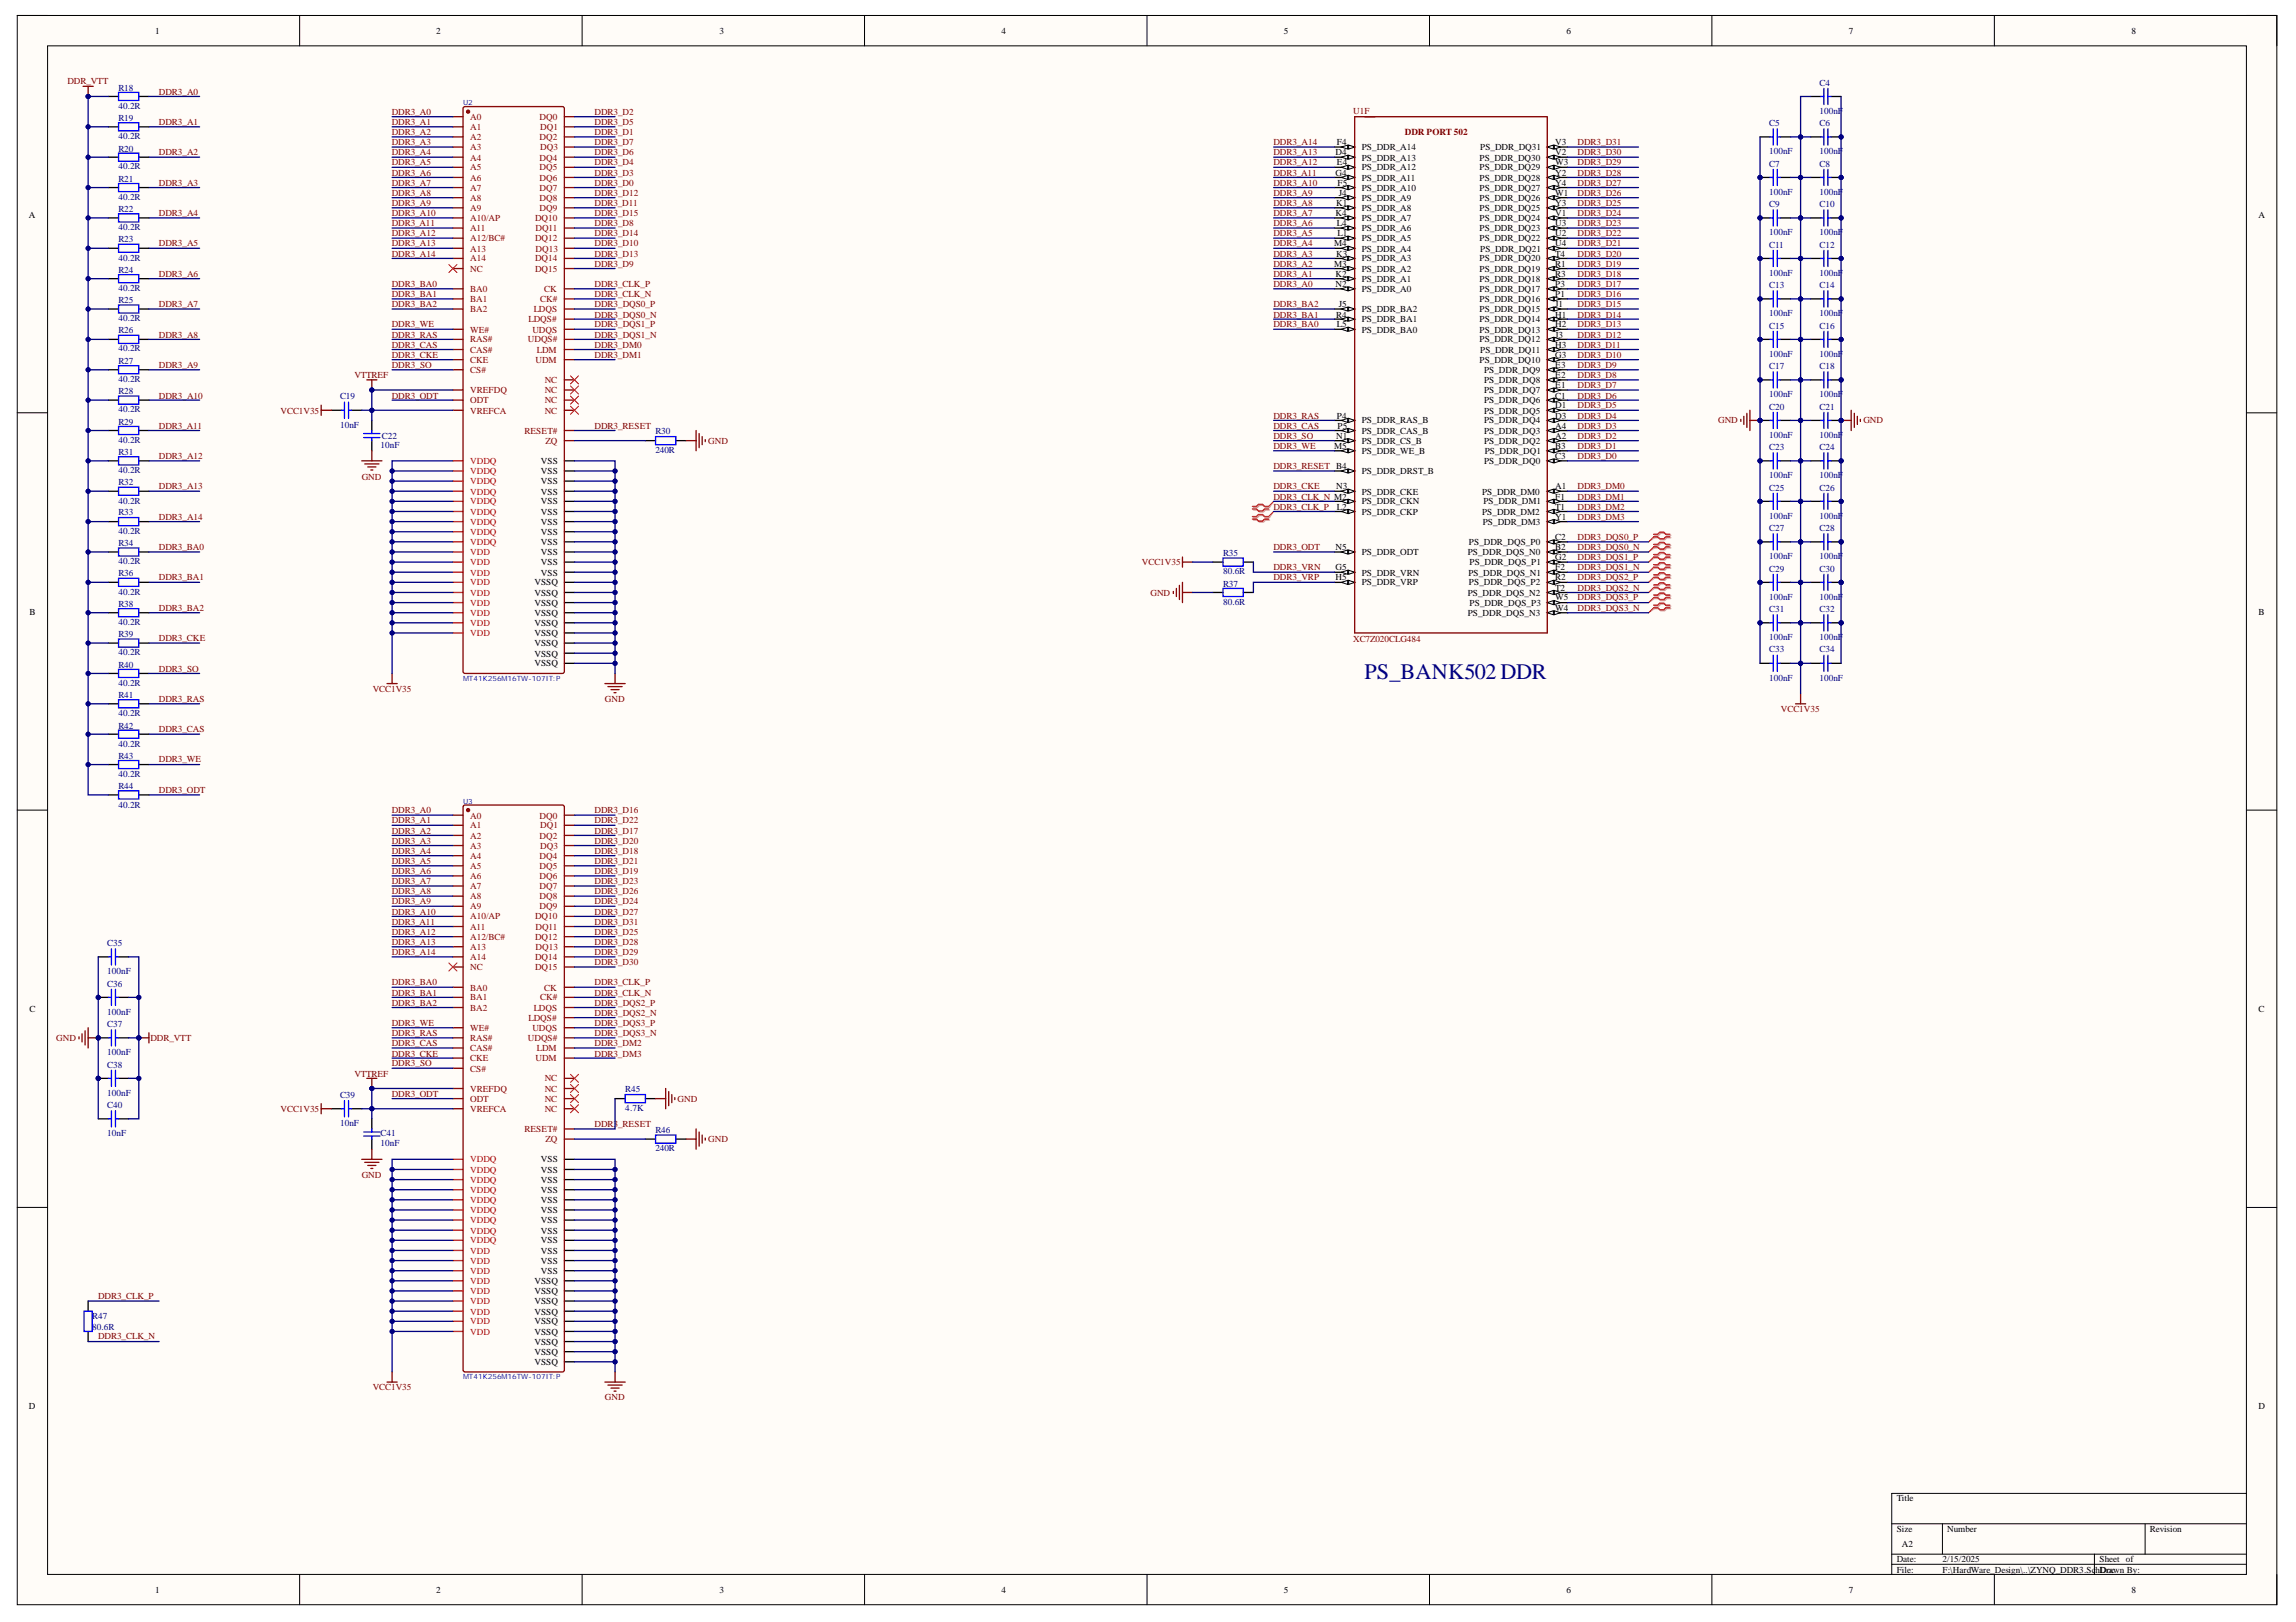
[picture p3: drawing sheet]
<svg xmlns="http://www.w3.org/2000/svg" width="297mm" height="210mm" viewBox="0 0 297 210" stroke-linecap="round" stroke-linejoin="round" font-family="sans-serif">
<defs><g id="words">
<text font-size="2.9" fill="#000080" x="176.5" y="87.8">PS_BANK502 DDR</text>
<g font-size="1.2">
<text x="20.1" y="4.4">1</text>
<text x="56.4" y="4.4">2</text>
<text x="93.1" y="4.4">3</text>
<text x="129.5" y="4.4">4</text>
<text x="166.1" y="4.4">5</text>
<text x="202.7" y="4.4">6</text>
<text x="239.2" y="4.4">7</text>
<text x="275.8" y="4.4">8</text>
<text x="172.8" y="22.7">G4</text>
<text x="172.8" y="20.1">D4</text>
<text x="173" y="21.4">E4</text>
<text x="173" y="18.8">F4</text>
<text x="176.2" y="23.4">PS_DDR_A11</text>
<text x="176.2" y="22.1">PS_DDR_A12</text>
<text x="176.2" y="20.8">PS_DDR_A13</text>
<text x="176.2" y="19.4">PS_DDR_A14</text>
<text x="191.4" y="22.1">PS_DDR_DQ29</text>
<text x="191.4" y="20.8">PS_DDR_DQ30</text>
<text x="191.4" y="23.4">PS_DDR_DQ28</text>
<text x="191.5" y="19.4">PS_DDR_DQ31</text>
<text x="201.2" y="21.4">W3</text>
<text x="201.2" y="20.1">V2</text>
<text x="201.2" y="18.8">V3</text>
<text x="201.2" y="22.7">Y2</text>
<text x="3.7" y="28.2">A</text>
<text x="172.8" y="28">K4</text>
<text x="172.9" y="26.6">K1</text>
<text x="173" y="29.3">L4</text>
<text x="173" y="24">F5</text>
<text x="173.2" y="25.4">J4</text>
<text x="176.2" y="29.9">PS_DDR_A6</text>
<text x="176.2" y="28.7">PS_DDR_A7</text>
<text x="176.2" y="27.3">PS_DDR_A8</text>
<text x="176.2" y="26">PS_DDR_A9</text>
<text x="176.2" y="24.7">PS_DDR_A10</text>
<text x="191.4" y="29.9">PS_DDR_DQ23</text>
<text x="191.4" y="28.7">PS_DDR_DQ24</text>
<text x="191.4" y="27.3">PS_DDR_DQ25</text>
<text x="191.4" y="26">PS_DDR_DQ26</text>
<text x="191.4" y="24.7">PS_DDR_DQ27</text>
<text x="201.2" y="29.3">U3</text>
<text x="201.2" y="28">V1</text>
<text x="201.2" y="26.6">Y3</text>
<text x="201.2" y="25.4">W1</text>
<text x="201.2" y="24">Y4</text>
<text x="292.2" y="28.2">A</text>
<text x="172.6" y="34.5">M3</text>
<text x="172.6" y="31.9">M4</text>
<text x="172.8" y="35.8">K2</text>
<text x="172.9" y="33.2">K3</text>
<text x="173" y="30.6">L1</text>
<text x="176.2" y="35.2">PS_DDR_A2</text>
<text x="176.2" y="33.8">PS_DDR_A3</text>
<text x="176.2" y="32.5">PS_DDR_A4</text>
<text x="176.2" y="31.2">PS_DDR_A5</text>
<text x="191.4" y="35.2">PS_DDR_DQ19</text>
<text x="191.4" y="33.8">PS_DDR_DQ20</text>
<text x="191.4" y="31.2">PS_DDR_DQ22</text>
<text x="191.5" y="32.5">PS_DDR_DQ21</text>
<text x="201.2" y="35.8">R3</text>
<text x="201.2" y="34.5">R1</text>
<text x="201.2" y="33.2">T4</text>
<text x="201.2" y="31.9">U4</text>
<text x="201.2" y="30.6">U2</text>
<text x="172.8" y="37.1">N2</text>
<text x="172.9" y="41.1">R4</text>
<text x="173.2" y="39.7">J5</text>
<text x="176.2" y="37.8">PS_DDR_A0</text>
<text x="176.2" y="36.4">PS_DDR_A1</text>
<text x="176.2" y="41.7">PS_DDR_BA1</text>
<text x="176.2" y="40.4">PS_DDR_BA2</text>
<text x="191.4" y="41.7">PS_DDR_DQ14</text>
<text x="191.4" y="40.4">PS_DDR_DQ15</text>
<text x="191.4" y="39.1">PS_DDR_DQ16</text>
<text x="191.4" y="37.8">PS_DDR_DQ17</text>
<text x="191.4" y="36.4">PS_DDR_DQ18</text>
<text x="201.2" y="41.1">H1</text>
<text x="201.2" y="39.7">J1</text>
<text x="201.2" y="38.5">P1</text>
<text x="201.2" y="37.1">P3</text>
<text x="173" y="42.4">L5</text>
<text x="176.2" y="43">PS_DDR_BA0</text>
<text x="191.4" y="46.9">PS_DDR_DQ10</text>
<text x="191.4" y="44.3">PS_DDR_DQ12</text>
<text x="191.4" y="43">PS_DDR_DQ13</text>
<text x="191.5" y="45.7">PS_DDR_DQ11</text>
<text x="201.2" y="46.3">G3</text>
<text x="201.2" y="45">H3</text>
<text x="201.2" y="43.7">J3</text>
<text x="201.2" y="42.4">H2</text>
<text x="201.2" y="47.6">E3</text>
<text x="192" y="53.5">PS_DDR_DQ5</text>
<text x="192" y="52.2">PS_DDR_DQ6</text>
<text x="192" y="50.9">PS_DDR_DQ7</text>
<text x="192" y="49.5">PS_DDR_DQ8</text>
<text x="192" y="48.3">PS_DDR_DQ9</text>
<text x="201.2" y="52.8">D1</text>
<text x="201.2" y="51.6">C1</text>
<text x="201.2" y="50.2">E1</text>
<text x="201.2" y="49">E2</text>
<text x="172.6" y="58.1">M5</text>
<text x="172.9" y="56.8">N1</text>
<text x="173" y="54.2">P4</text>
<text x="173" y="55.5">P5</text>
<text x="176.2" y="57.4">PS_DDR_CS_B</text>
<text x="176.2" y="56.1">PS_DDR_CAS_B</text>
<text x="176.2" y="54.8">PS_DDR_RAS_B</text>
<text x="176.2" y="58.8">PS_DDR_WE_B</text>
<text x="192" y="57.4">PS_DDR_DQ2</text>
<text x="192" y="56.1">PS_DDR_DQ3</text>
<text x="192" y="54.8">PS_DDR_DQ4</text>
<text x="192.1" y="58.8">PS_DDR_DQ1</text>
<text x="201.2" y="59.4">C3</text>
<text x="201.2" y="58.1">B3</text>
<text x="201.2" y="56.8">A2</text>
<text x="201.2" y="55.5">A4</text>
<text x="201.2" y="54.2">D3</text>
<text x="70" y="64">VSS</text>
<text x="70" y="65.3">VSS</text>
<text x="70" y="60">VSS</text>
<text x="70" y="62.7">VSS</text>
<text x="70" y="61.4">VSS</text>
<text x="172.9" y="63.3">N3</text>
<text x="173" y="65.9">L2</text>
<text x="176.2" y="64">PS_DDR_CKE</text>
<text x="176.2" y="65.3">PS_DDR_CKN</text>
<text x="176.2" y="61.4">PS_DDR_DRST_B</text>
<text x="191.7" y="64">PS_DDR_DM0</text>
<text x="191.9" y="65.3">PS_DDR_DM1</text>
<text x="192" y="60">PS_DDR_DQ0</text>
<text x="201.2" y="63.3">A1</text>
<text x="201.2" y="64.7">F1</text>
<text x="201.2" y="65.9">T1</text>
<text x="70" y="66.6">VSS</text>
<text x="70" y="67.9">VSS</text>
<text x="70" y="69.2">VSS</text>
<text x="70" y="70.5">VSS</text>
<text x="70" y="71.9">VSS</text>
<text x="172.8" y="71.2">N5</text>
<text x="176.2" y="66.6">PS_DDR_CKP</text>
<text x="176.2" y="71.9">PS_DDR_ODT</text>
<text x="189.9" y="71.9">PS_DDR_DQS_N0</text>
<text x="190" y="70.5">PS_DDR_DQS_P0</text>
<text x="191.7" y="66.6">PS_DDR_DM2</text>
<text x="191.8" y="67.9">PS_DDR_DM3</text>
<text x="201.2" y="67.3">Y1</text>
<text x="201.2" y="71.2">B2</text>
<text x="201.2" y="69.9">C2</text>
<text x="69.1" y="77.1">VSSQ</text>
<text x="69.1" y="75.8">VSSQ</text>
<text x="70" y="74.5">VSS</text>
<text x="70" y="73.1">VSS</text>
<text x="172.8" y="73.8">G5</text>
<text x="172.8" y="75.1">H5</text>
<text x="176.2" y="74.5">PS_DDR_VRN</text>
<text x="176.2" y="75.8">PS_DDR_VRP</text>
<text x="189.9" y="77.1">PS_DDR_DQS_N2</text>
<text x="190" y="74.5">PS_DDR_DQS_N1</text>
<text x="190" y="75.8">PS_DDR_DQS_P2</text>
<text x="190.1" y="73.1">PS_DDR_DQS_P1</text>
<text x="201.2" y="73.8">F2</text>
<text x="201.2" y="76.4">T2</text>
<text x="201.2" y="72.5">G2</text>
<text x="201.2" y="75.1">R2</text>
<text x="201.2" y="77.7">W5</text>
<text x="3.8" y="79.6">B</text>
<text x="69.1" y="78.4">VSSQ</text>
<text x="69.1" y="79.7">VSSQ</text>
<text x="69.1" y="82.4">VSSQ</text>
<text x="69.1" y="81">VSSQ</text>
<text x="69.1" y="83.6">VSSQ</text>
<text x="189.9" y="79.7">PS_DDR_DQS_N3</text>
<text x="190.1" y="78.4">PS_DDR_DQS_P3</text>
<text x="201.2" y="79.1">W4</text>
<text x="292.2" y="79.6">B</text>
<text x="69.1" y="86.2">VSSQ</text>
<text x="69.1" y="85">VSSQ</text>
<text x="3.8" y="131">C</text>
<text x="292.2" y="131">C</text>
<text x="70" y="154.4">VSS</text>
<text x="70" y="155.7">VSS</text>
<text x="70" y="150.4">VSS</text>
<text x="70" y="153">VSS</text>
<text x="70" y="151.8">VSS</text>
<text x="70" y="157">VSS</text>
<text x="70" y="158.3">VSS</text>
<text x="70" y="159.6">VSS</text>
<text x="70" y="160.9">VSS</text>
<text x="69.1" y="167.5">VSSQ</text>
<text x="69.1" y="166.1">VSSQ</text>
<text x="70" y="164.9">VSS</text>
<text x="70" y="163.5">VSS</text>
<text x="70" y="162.3">VSS</text>
<text x="69.1" y="168.8">VSSQ</text>
<text x="69.1" y="170.1">VSSQ</text>
<text x="69.1" y="172.7">VSSQ</text>
<text x="69.1" y="171.4">VSSQ</text>
<text x="69.1" y="176.6">VSSQ</text>
<text x="69.1" y="174">VSSQ</text>
<text x="69.1" y="175.4">VSSQ</text>
<text x="3.7" y="182.4">D</text>
<text x="292.2" y="182.4">D</text>
<text x="245.4" y="194.3">Title</text>
<text x="245.4" y="198.3">Size</text>
<text x="245.4" y="202.2">Date:</text>
<text x="245.4" y="203.5">File:</text>
<text x="246.1" y="200.2">A2</text>
<text x="251.3" y="202.2">2/15/2025</text>
<text x="251.3" y="203.5">F:\HardWare_Design\..\ZYNQ_DDR3.Sc</text>
<text x="251.9" y="198.3">Number</text>
<text x="271.1" y="203.5">hDoc</text>
<text x="271.6" y="202.2">Sheet of</text>
<text x="271.6" y="203.5">Drawn By:</text>
<text x="278.1" y="198.3">Revision</text>
<text x="20.1" y="206.1">1</text>
<text x="56.4" y="206.1">2</text>
<text x="93.1" y="206.1">3</text>
<text x="129.5" y="206.1">4</text>
<text x="166.1" y="206.1">5</text>
<text x="202.7" y="206.1">6</text>
<text x="239.2" y="206.1">7</text>
<text x="275.8" y="206.1">8</text>
</g>
<g font-size="1.2" fill="#800000">
<text x="8.7" y="10.9">DDR_VTT</text>
<text x="20.6" y="12.3">DDR3_A0</text>
<text x="20.6" y="16.1">DDR3_A1</text>
<text x="50.7" y="14.9">DDR3_A0</text>
<text x="50.7" y="16.1">DDR3_A1</text>
<text x="50.7" y="17.5">DDR3_A2</text>
<text x="76.9" y="14.9">DDR3_D2</text>
<text x="76.9" y="16.1">DDR3_D5</text>
<text x="76.9" y="17.5">DDR3_D1</text>
<text x="175.1" y="14.7">U1F</text>
<text x="181.8" y="17.5">DDR PORT 502</text>
<text x="20.6" y="20.1">DDR3_A2</text>
<text x="50.7" y="18.8">DDR3_A3</text>
<text x="50.7" y="20.1">DDR3_A4</text>
<text x="50.7" y="21.4">DDR3_A5</text>
<text x="50.7" y="22.7">DDR3_A6</text>
<text x="76.9" y="20.1">DDR3_D6</text>
<text x="76.9" y="21.4">DDR3_D4</text>
<text x="76.9" y="22.7">DDR3_D3</text>
<text x="76.9" y="18.8">DDR3_D7</text>
<text x="164.7" y="18.8">DDR3_A14</text>
<text x="164.7" y="20.1">DDR3_A13</text>
<text x="164.7" y="21.4">DDR3_A12</text>
<text x="164.7" y="22.7">DDR3_A11</text>
<text x="204.1" y="18.8">DDR3_D31</text>
<text x="204.1" y="20.1">DDR3_D30</text>
<text x="204.1" y="21.4">DDR3_D29</text>
<text x="204.1" y="22.7">DDR3_D28</text>
<text x="20.6" y="24">DDR3_A3</text>
<text x="20.6" y="28">DDR3_A4</text>
<text x="50.7" y="24">DDR3_A7</text>
<text x="50.7" y="25.4">DDR3_A8</text>
<text x="50.7" y="26.6">DDR3_A9</text>
<text x="50.7" y="28">DDR3_A10</text>
<text x="50.7" y="29.3">DDR3_A11</text>
<text x="76.9" y="25.4">DDR3_D12</text>
<text x="76.9" y="26.6">DDR3_D11</text>
<text x="76.9" y="28">DDR3_D15</text>
<text x="76.9" y="29.3">DDR3_D8</text>
<text x="76.9" y="24">DDR3_D0</text>
<text x="164.7" y="24">DDR3_A10</text>
<text x="164.7" y="25.4">DDR3_A9</text>
<text x="164.7" y="26.6">DDR3_A8</text>
<text x="164.7" y="28">DDR3_A7</text>
<text x="164.7" y="29.3">DDR3_A6</text>
<text x="204.1" y="24">DDR3_D27</text>
<text x="204.1" y="25.4">DDR3_D26</text>
<text x="204.1" y="26.6">DDR3_D25</text>
<text x="204.1" y="28">DDR3_D24</text>
<text x="204.1" y="29.3">DDR3_D23</text>
<text x="20.6" y="31.9">DDR3_A5</text>
<text x="20.6" y="35.8">DDR3_A6</text>
<text x="50.7" y="30.6">DDR3_A12</text>
<text x="50.7" y="31.9">DDR3_A13</text>
<text x="50.7" y="33.2">DDR3_A14</text>
<text x="76.9" y="30.6">DDR3_D14</text>
<text x="76.9" y="31.9">DDR3_D10</text>
<text x="76.9" y="33.2">DDR3_D13</text>
<text x="76.9" y="34.5">DDR3_D9</text>
<text x="164.7" y="30.6">DDR3_A5</text>
<text x="164.7" y="31.9">DDR3_A4</text>
<text x="164.7" y="33.2">DDR3_A3</text>
<text x="164.7" y="34.5">DDR3_A2</text>
<text x="164.7" y="35.8">DDR3_A1</text>
<text x="204.1" y="30.6">DDR3_D22</text>
<text x="204.1" y="31.9">DDR3_D21</text>
<text x="204.1" y="33.2">DDR3_D20</text>
<text x="204.1" y="34.5">DDR3_D19</text>
<text x="204.1" y="35.8">DDR3_D18</text>
<text x="20.6" y="39.7">DDR3_A7</text>
<text x="50.7" y="37.1">DDR3_BA0</text>
<text x="50.7" y="38.5">DDR3_BA1</text>
<text x="50.7" y="39.7">DDR3_BA2</text>
<text x="76.9" y="37.1">DDR3_CLK_P</text>
<text x="76.9" y="38.5">DDR3_CLK_N</text>
<text x="76.9" y="39.7">DDR3_DQS0_P</text>
<text x="76.9" y="41.1">DDR3_DQS0_N</text>
<text x="164.7" y="37.1">DDR3_A0</text>
<text x="164.7" y="39.7">DDR3_BA2</text>
<text x="164.7" y="41.1">DDR3_BA1</text>
<text x="204.1" y="37.1">DDR3_D17</text>
<text x="204.1" y="38.5">DDR3_D16</text>
<text x="204.1" y="39.7">DDR3_D15</text>
<text x="204.1" y="41.1">DDR3_D14</text>
<text x="20.6" y="43.7">DDR3_A8</text>
<text x="20.6" y="47.6">DDR3_A9</text>
<text x="50.7" y="42.4">DDR3_WE</text>
<text x="50.7" y="43.7">DDR3_RAS</text>
<text x="50.7" y="45">DDR3_CAS</text>
<text x="50.7" y="46.3">DDR3_CKE</text>
<text x="50.7" y="47.6">DDR3_SO</text>
<text x="76.9" y="42.4">DDR3_DQS1_P</text>
<text x="76.9" y="43.7">DDR3_DQS1_N</text>
<text x="76.9" y="45">DDR3_DM0</text>
<text x="76.9" y="46.3">DDR3_DM1</text>
<text x="164.7" y="42.4">DDR3_BA0</text>
<text x="204.1" y="42.4">DDR3_D13</text>
<text x="204.1" y="43.7">DDR3_D12</text>
<text x="204.1" y="45">DDR3_D11</text>
<text x="204.1" y="46.3">DDR3_D10</text>
<text x="204.1" y="47.6">DDR3_D9</text>
<text x="20.6" y="51.6">DDR3_A10</text>
<text x="36.3" y="53.5">VCC1V35</text>
<text x="45.9" y="49">VTTREF</text>
<text x="50.7" y="51.6">DDR3_ODT</text>
<text x="204.1" y="49">DDR3_D8</text>
<text x="204.1" y="50.2">DDR3_D7</text>
<text x="204.1" y="51.6">DDR3_D6</text>
<text x="204.1" y="52.8">DDR3_D5</text>
<text x="20.6" y="55.5">DDR3_A11</text>
<text x="20.6" y="59.4">DDR3_A12</text>
<text x="76.9" y="55.5">DDR3_RESET</text>
<text x="91.6" y="57.4">GND</text>
<text x="164.7" y="54.2">DDR3_RAS</text>
<text x="164.7" y="55.5">DDR3_CAS</text>
<text x="164.7" y="56.8">DDR3_SO</text>
<text x="164.7" y="58.1">DDR3_WE</text>
<text x="204.1" y="54.2">DDR3_D4</text>
<text x="204.1" y="55.5">DDR3_D3</text>
<text x="204.1" y="56.8">DDR3_D2</text>
<text x="204.1" y="58.1">DDR3_D1</text>
<text x="204.1" y="59.4">DDR3_D0</text>
<text x="222.3" y="54.8">GND</text>
<text x="241.1" y="54.8">GND</text>
<text x="20.6" y="63.3">DDR3_A13</text>
<text x="46.8" y="62.1">GND</text>
<text x="164.7" y="60.7">DDR3_RESET B4</text>
<text x="164.7" y="63.3">DDR3_CKE</text>
<text x="164.7" y="64.7">DDR3_CLK_N M2</text>
<text x="164.7" y="65.9">DDR3_CLK_P</text>
<text x="204.1" y="63.3">DDR3_DM0</text>
<text x="204.1" y="64.7">DDR3_DM1</text>
<text x="204.1" y="65.9">DDR3_DM2</text>
<text x="20.6" y="67.3">DDR3_A14</text>
<text x="20.6" y="71.2">DDR3_BA0</text>
<text x="164.7" y="71.2">DDR3_ODT</text>
<text x="204.1" y="67.3">DDR3_DM3</text>
<text x="204.1" y="69.9">DDR3_DQS0_P</text>
<text x="204.1" y="71.2">DDR3_DQS0_N</text>
<text x="20.6" y="75.1">DDR3_BA1</text>
<text x="147.7" y="73.1">VCC1V35</text>
<text x="148.8" y="77.1">GND</text>
<text x="164.7" y="73.8">DDR3_VRN</text>
<text x="164.7" y="75.1">DDR3_VRP</text>
<text x="204.1" y="72.5">DDR3_DQS1_P</text>
<text x="204.1" y="73.8">DDR3_DQS1_N</text>
<text x="204.1" y="75.1">DDR3_DQS2_P</text>
<text x="204.1" y="76.4">DDR3_DQS2_N</text>
<text x="204.1" y="77.7">DDR3_DQS3_P</text>
<text x="20.6" y="79.1">DDR3_BA2</text>
<text x="20.6" y="82.9">DDR3_CKE</text>
<text x="175.1" y="83.1">XC7Z020CLG484</text>
<text x="204.1" y="79.1">DDR3_DQS3_N</text>
<text x="20.6" y="86.9">DDR3_SO</text>
<text x="48.2" y="89.5">VCC1V35</text>
<text x="20.6" y="90.8">DDR3_RAS</text>
<text x="20.6" y="94.8">DDR3_CAS</text>
<text x="78.3" y="90.8">GND</text>
<text x="230.4" y="92.2">VCC1V35</text>
<text x="20.6" y="98.7">DDR3_WE</text>
<text x="20.6" y="102.6">DDR3_ODT</text>
<text x="50.7" y="105.3">DDR3_A0</text>
<text x="50.7" y="106.5">DDR3_A1</text>
<text x="50.7" y="107.9">DDR3_A2</text>
<text x="76.9" y="106.5">DDR3_D22</text>
<text x="76.9" y="107.9">DDR3_D17</text>
<text x="76.9" y="105.3">DDR3_D16</text>
<text x="50.7" y="109.2">DDR3_A3</text>
<text x="50.7" y="110.5">DDR3_A4</text>
<text x="50.7" y="111.8">DDR3_A5</text>
<text x="50.7" y="113.1">DDR3_A6</text>
<text x="76.9" y="109.2">DDR3_D20</text>
<text x="76.9" y="110.5">DDR3_D18</text>
<text x="76.9" y="111.8">DDR3_D21</text>
<text x="76.9" y="113.1">DDR3_D19</text>
<text x="50.7" y="114.4">DDR3_A7</text>
<text x="50.7" y="115.8">DDR3_A8</text>
<text x="50.7" y="117">DDR3_A9</text>
<text x="50.7" y="118.4">DDR3_A10</text>
<text x="50.7" y="119.6">DDR3_A11</text>
<text x="76.9" y="114.4">DDR3_D23</text>
<text x="76.9" y="117">DDR3_D24</text>
<text x="76.9" y="118.4">DDR3_D27</text>
<text x="76.9" y="115.8">DDR3_D26</text>
<text x="76.9" y="119.6">DDR3_D31</text>
<text x="50.7" y="121">DDR3_A12</text>
<text x="50.7" y="122.3">DDR3_A13</text>
<text x="50.7" y="123.6">DDR3_A14</text>
<text x="76.9" y="121">DDR3_D25</text>
<text x="76.9" y="123.6">DDR3_D29</text>
<text x="76.9" y="124.9">DDR3_D30</text>
<text x="76.9" y="122.3">DDR3_D28</text>
<text x="50.7" y="127.5">DDR3_BA0</text>
<text x="50.7" y="128.9">DDR3_BA1</text>
<text x="50.7" y="130.1">DDR3_BA2</text>
<text x="76.9" y="127.5">DDR3_CLK_P</text>
<text x="76.9" y="128.9">DDR3_CLK_N</text>
<text x="76.9" y="130.1">DDR3_DQS2_P</text>
<text x="76.9" y="131.5">DDR3_DQS2_N</text>
<text x="7.3" y="134.7">GND</text>
<text x="19.5" y="134.7">DDR_VTT</text>
<text x="50.7" y="132.7">DDR3_WE</text>
<text x="50.7" y="134.1">DDR3_RAS</text>
<text x="50.7" y="135.4">DDR3_CAS</text>
<text x="50.7" y="136.7">DDR3_CKE</text>
<text x="50.7" y="138">DDR3_SO</text>
<text x="76.9" y="132.7">DDR3_DQS3_P</text>
<text x="76.9" y="134.1">DDR3_DQS3_N</text>
<text x="76.9" y="135.4">DDR3_DM2</text>
<text x="76.9" y="136.7">DDR3_DM3</text>
<text x="36.3" y="143.9">VCC1V35</text>
<text x="45.9" y="139.3">VTTREF</text>
<text x="50.7" y="142">DDR3_ODT</text>
<text x="87.7" y="142.6">GND</text>
<text x="76.9" y="145.9">DDR3_RESET</text>
<text x="91.6" y="147.8">GND</text>
<text x="46.8" y="152.5">GND</text>
<text x="12.7" y="168.1">DDR3_CLK_P</text>
<text x="12.7" y="173.3">DDR3_CLK_N</text>
<text x="48.2" y="179.9">VCC1V35</text>
<text x="78.3" y="181.2">GND</text>
</g>
<g font-size="1.2" fill="#000080">
<text x="15.3" y="11.7">R18</text>
<text x="235.4" y="11.1">C4</text>
<text x="15.3" y="14.1">40.2R</text>
<text x="15.3" y="15.6">R19</text>
<text x="228.9" y="16.3">C5</text>
<text x="235.4" y="14.7">100nF</text>
<text x="235.4" y="16.3">C6</text>
<text x="15.3" y="18">40.2R</text>
<text x="15.3" y="21.9">40.2R</text>
<text x="15.3" y="19.6">R20</text>
<text x="15.3" y="23.5">R21</text>
<text x="228.9" y="19.9">100nF</text>
<text x="228.9" y="21.6">C7</text>
<text x="235.4" y="19.9">100nF</text>
<text x="235.4" y="21.6">C8</text>
<text x="15.3" y="25.9">40.2R</text>
<text x="15.3" y="29.8">40.2R</text>
<text x="15.3" y="27.5">R22</text>
<text x="228.9" y="25.2">100nF</text>
<text x="228.9" y="26.8">C9</text>
<text x="235.4" y="26.8">C10</text>
<text x="235.4" y="25.2">100nF</text>
<text x="15.3" y="33.7">40.2R</text>
<text x="15.3" y="31.4">R23</text>
<text x="15.3" y="35.3">R24</text>
<text x="228.9" y="30.4">100nF</text>
<text x="228.9" y="35.7">100nF</text>
<text x="228.9" y="32">C11</text>
<text x="235.4" y="30.4">100nF</text>
<text x="235.4" y="35.7">100nF</text>
<text x="235.4" y="32">C12</text>
<text x="15.3" y="37.6">40.2R</text>
<text x="15.3" y="41.6">40.2R</text>
<text x="15.3" y="39.2">R25</text>
<text x="228.9" y="40.9">100nF</text>
<text x="228.9" y="37.3">C13</text>
<text x="235.4" y="40.9">100nF</text>
<text x="235.4" y="37.3">C14</text>
<text x="15.3" y="45.5">40.2R</text>
<text x="15.3" y="43.1">R26</text>
<text x="15.3" y="47.1">R27</text>
<text x="228.9" y="47.8">C17</text>
<text x="228.9" y="46.2">100nF</text>
<text x="228.9" y="42.5">C15</text>
<text x="235.4" y="46.2">100nF</text>
<text x="235.4" y="42.5">C16</text>
<text x="235.4" y="47.8">C18</text>
<text x="15.3" y="49.5">40.2R</text>
<text x="15.3" y="53.3">40.2R</text>
<text x="15.3" y="51">R28</text>
<text x="44" y="51.7">C19</text>
<text x="228.9" y="51.4">100nF</text>
<text x="228.9" y="53">C20</text>
<text x="235.4" y="51.4">100nF</text>
<text x="235.4" y="53">C21</text>
<text x="15.3" y="57.3">40.2R</text>
<text x="15.3" y="55">R29</text>
<text x="15.3" y="58.8">R31</text>
<text x="44" y="55.4">10nF</text>
<text x="49.2" y="58">10nF</text>
<text x="49.4" y="56.8">C22</text>
<text x="84.8" y="58.6">240R</text>
<text x="84.8" y="56.2">R30</text>
<text x="228.9" y="56.6">100nF</text>
<text x="228.9" y="58.3">C23</text>
<text x="235.4" y="58.3">C24</text>
<text x="235.4" y="56.6">100nF</text>
<text x="15.3" y="61.2">40.2R</text>
<text x="15.3" y="65.2">40.2R</text>
<text x="15.3" y="62.8">R32</text>
<text x="228.9" y="61.9">100nF</text>
<text x="228.9" y="63.5">C25</text>
<text x="235.4" y="61.9">100nF</text>
<text x="235.4" y="63.5">C26</text>
<text x="15.3" y="69.1">40.2R</text>
<text x="15.3" y="66.7">R33</text>
<text x="15.3" y="70.7">R34</text>
<text x="158.2" y="72">R35</text>
<text x="228.9" y="68.7">C27</text>
<text x="228.9" y="67.1">100nF</text>
<text x="235.4" y="67.1">100nF</text>
<text x="235.4" y="68.7">C28</text>
<text x="15.3" y="73.1">40.2R</text>
<text x="15.3" y="76.9">40.2R</text>
<text x="15.3" y="74.6">R36</text>
<text x="158.2" y="74.3">80.6R</text>
<text x="158.2" y="75.9">R37</text>
<text x="228.9" y="72.4">100nF</text>
<text x="228.9" y="77.6">100nF</text>
<text x="228.9" y="74">C29</text>
<text x="235.4" y="77.6">100nF</text>
<text x="235.4" y="74">C30</text>
<text x="235.4" y="72.4">100nF</text>
<text x="15.3" y="80.9">40.2R</text>
<text x="15.3" y="78.5">R38</text>
<text x="15.3" y="82.4">R39</text>
<text x="158.2" y="78.3">80.6R</text>
<text x="228.9" y="82.9">100nF</text>
<text x="228.9" y="79.2">C31</text>
<text x="235.4" y="82.9">100nF</text>
<text x="235.4" y="79.2">C32</text>
<text x="15.3" y="84.8">40.2R</text>
<text x="15.3" y="88.8">40.2R</text>
<text x="15.3" y="86.4">R40</text>
<text x="228.9" y="88.1">100nF</text>
<text x="228.9" y="84.4">C33</text>
<text x="235.4" y="88.1">100nF</text>
<text x="235.4" y="84.4">C34</text>
<text x="15.3" y="92.7">40.2R</text>
<text x="15.3" y="90.3">R41</text>
<text x="15.3" y="94.3">R42</text>
<text x="15.3" y="96.6">40.2R</text>
<text x="15.3" y="100.5">40.2R</text>
<text x="15.3" y="98.2">R43</text>
<text x="15.3" y="104.5">40.2R</text>
<text x="15.3" y="102.1">R44</text>
<text x="13.9" y="122.4">C35</text>
<text x="13.9" y="126.1">100nF</text>
<text x="13.9" y="131.3">100nF</text>
<text x="13.9" y="127.7">C36</text>
<text x="13.9" y="136.6">100nF</text>
<text x="13.9" y="132.9">C37</text>
<text x="13.9" y="141.8">100nF</text>
<text x="13.9" y="138.2">C38</text>
<text x="13.9" y="143.4">C40</text>
<text x="44" y="142.1">C39</text>
<text x="80.9" y="143.7">4.7K</text>
<text x="80.9" y="141.4">R45</text>
<text x="13.9" y="147">10nF</text>
<text x="44" y="145.8">10nF</text>
<text x="49.2" y="148.3">10nF</text>
<text x="49.2" y="147">C41</text>
<text x="84.8" y="149">240R</text>
<text x="84.8" y="146.6">R46</text>
<text x="11.9" y="172.1">80.6R</text>
<text x="11.9" y="170.7">R47</text>
</g>
<g font-size="1.2" fill="#800">
<text x="60.8" y="16.8">A1</text>
<text x="60.8" y="15.6">A0</text>
<text x="69.8" y="15.6">DQ0</text>
<text x="69.9" y="16.8">DQ1</text>
<text x="60.8" y="23.4">A6</text>
<text x="60.8" y="20.8">A4</text>
<text x="60.8" y="18.2">A2</text>
<text x="60.8" y="22.1">A5</text>
<text x="60.8" y="19.4">A3</text>
<text x="69.8" y="22.1">DQ5</text>
<text x="69.8" y="20.8">DQ4</text>
<text x="69.8" y="23.4">DQ6</text>
<text x="69.8" y="18.2">DQ2</text>
<text x="69.9" y="19.4">DQ3</text>
<text x="60.8" y="26">A8</text>
<text x="60.8" y="29.9">A11</text>
<text x="60.8" y="27.3">A9</text>
<text x="60.8" y="24.7">A7</text>
<text x="60.8" y="28.7">A10/AP</text>
<text x="69.2" y="28.7">DQ10</text>
<text x="69.3" y="29.9">DQ11</text>
<text x="69.8" y="24.7">DQ7</text>
<text x="69.8" y="26">DQ8</text>
<text x="69.8" y="27.3">DQ9</text>
<text x="60.8" y="33.8">A14</text>
<text x="60.8" y="32.5">A13</text>
<text x="60.8" y="31.2">A12/BC#</text>
<text x="60.8" y="35.2">NC</text>
<text x="69.2" y="33.8">DQ14</text>
<text x="69.2" y="31.2">DQ12</text>
<text x="69.2" y="35.2">DQ15</text>
<text x="69.3" y="32.5">DQ13</text>
<text x="60.8" y="39.1">BA1</text>
<text x="60.8" y="40.4">BA2</text>
<text x="60.8" y="37.8">BA0</text>
<text x="68.4" y="41.7">LDQS#</text>
<text x="69" y="40.4">LDQS</text>
<text x="69.9" y="39.1">CK#</text>
<text x="70.4" y="37.8">CK</text>
<text x="60.8" y="43">WE#</text>
<text x="60.8" y="46.9">CKE</text>
<text x="60.8" y="45.7">CAS#</text>
<text x="60.8" y="44.3">RAS#</text>
<text x="68.3" y="44.3">UDQS#</text>
<text x="68.9" y="43">UDQS</text>
<text x="69.3" y="46.9">UDM</text>
<text x="69.5" y="45.7">LDM</text>
<text x="60.8" y="53.5">VREFCA</text>
<text x="60.8" y="48.3">CS#</text>
<text x="60.8" y="52.2">ODT</text>
<text x="60.8" y="50.9">VREFDQ</text>
<text x="70.5" y="53.5">NC</text>
<text x="70.5" y="50.9">NC</text>
<text x="70.5" y="52.2">NC</text>
<text x="70.5" y="49.5">NC</text>
<text x="67.9" y="56.1">RESET#</text>
<text x="70.6" y="57.4">ZQ</text>
<text x="60.8" y="107.2">A1</text>
<text x="60.8" y="105.9">A0</text>
<text x="69.8" y="105.9">DQ0</text>
<text x="69.9" y="107.2">DQ1</text>
<text x="60.8" y="113.8">A6</text>
<text x="60.8" y="111.2">A4</text>
<text x="60.8" y="108.6">A2</text>
<text x="60.8" y="112.5">A5</text>
<text x="60.8" y="109.8">A3</text>
<text x="69.8" y="112.5">DQ5</text>
<text x="69.8" y="111.2">DQ4</text>
<text x="69.8" y="113.8">DQ6</text>
<text x="69.8" y="108.6">DQ2</text>
<text x="69.9" y="109.8">DQ3</text>
<text x="60.8" y="116.3">A8</text>
<text x="60.8" y="117.7">A9</text>
<text x="60.8" y="115.1">A7</text>
<text x="60.8" y="119">A10/AP</text>
<text x="69.2" y="119">DQ10</text>
<text x="69.8" y="115.1">DQ7</text>
<text x="69.8" y="116.3">DQ8</text>
<text x="69.8" y="117.7">DQ9</text>
<text x="60.8" y="124.2">A14</text>
<text x="60.8" y="122.9">A13</text>
<text x="60.8" y="120.3">A11</text>
<text x="60.8" y="121.6">A12/BC#</text>
<text x="60.8" y="125.6">NC</text>
<text x="69.2" y="124.2">DQ14</text>
<text x="69.2" y="121.6">DQ12</text>
<text x="69.2" y="125.6">DQ15</text>
<text x="69.3" y="120.3">DQ11</text>
<text x="69.3" y="122.9">DQ13</text>
<text x="60.8" y="129.5">BA1</text>
<text x="60.8" y="130.8">BA2</text>
<text x="60.8" y="128.2">BA0</text>
<text x="69" y="130.8">LDQS</text>
<text x="69.9" y="129.5">CK#</text>
<text x="70.4" y="128.2">CK</text>
<text x="60.8" y="133.4">WE#</text>
<text x="60.8" y="137.3">CKE</text>
<text x="60.8" y="136">CAS#</text>
<text x="60.8" y="134.7">RAS#</text>
<text x="68.3" y="134.7">UDQS#</text>
<text x="68.4" y="132.1">LDQS#</text>
<text x="68.9" y="133.4">UDQS</text>
<text x="69.3" y="137.3">UDM</text>
<text x="69.5" y="136">LDM</text>
<text x="60.8" y="143.9">VREFCA</text>
<text x="60.8" y="138.7">CS#</text>
<text x="60.8" y="142.6">ODT</text>
<text x="60.8" y="141.3">VREFDQ</text>
<text x="70.5" y="143.9">NC</text>
<text x="70.5" y="141.3">NC</text>
<text x="70.5" y="142.6">NC</text>
<text x="70.5" y="139.9">NC</text>
<text x="67.9" y="146.5">RESET#</text>
<text x="70.6" y="147.8">ZQ</text>
</g>
<g font-size="1.2" fill="#f00">
<text x="60.8" y="64">VDDQ</text>
<text x="60.8" y="62.7">VDDQ</text>
<text x="60.8" y="65.3">VDDQ</text>
<text x="60.8" y="60">VDDQ</text>
<text x="60.8" y="61.4">VDDQ</text>
<text x="60.8" y="71.9">VDD</text>
<text x="60.8" y="69.2">VDDQ</text>
<text x="60.8" y="67.9">VDDQ</text>
<text x="60.8" y="70.5">VDDQ</text>
<text x="60.8" y="66.6">VDDQ</text>
<text x="60.8" y="75.8">VDD</text>
<text x="60.8" y="74.5">VDD</text>
<text x="60.8" y="73.1">VDD</text>
<text x="60.8" y="77.1">VDD</text>
<text x="60.8" y="81">VDD</text>
<text x="60.8" y="82.4">VDD</text>
<text x="60.8" y="79.7">VDD</text>
<text x="60.8" y="78.4">VDD</text>
<text x="60.8" y="154.4">VDDQ</text>
<text x="60.8" y="153">VDDQ</text>
<text x="60.8" y="155.7">VDDQ</text>
<text x="60.8" y="150.4">VDDQ</text>
<text x="60.8" y="151.8">VDDQ</text>
<text x="60.8" y="159.6">VDDQ</text>
<text x="60.8" y="158.3">VDDQ</text>
<text x="60.8" y="160.9">VDDQ</text>
<text x="60.8" y="157">VDDQ</text>
<text x="60.8" y="166.1">VDD</text>
<text x="60.8" y="164.9">VDD</text>
<text x="60.8" y="163.5">VDD</text>
<text x="60.8" y="162.3">VDD</text>
<text x="60.8" y="167.5">VDD</text>
<text x="60.8" y="171.4">VDD</text>
<text x="60.8" y="172.7">VDD</text>
<text x="60.8" y="170.1">VDD</text>
<text x="60.8" y="168.8">VDD</text>
</g>
<g font-size=".9" fill="#00f">
<text x="59.9" y="13.6">U2</text>
<text x="59.9" y="88.1">MT41K256M16TW-107IT:P</text>
<text x="59.9" y="104">U3</text>
<text x="59.9" y="178.5">MT41K256M16TW-107IT:P</text>
</g>
</g></defs>
<path d="M2.2 2h292.4v205.7h-292.4z" fill-rule="evenodd" fill="#fffcf8"/>
<path d="M2.2 2h292.4v205.7h-292.4z" fill="none" stroke="#000" stroke-width=".13"/>
<path d="M6.2 5.9h284.4v197.8h-284.4z" fill-rule="evenodd" fill="#fffcf8"/>
<g fill="none" stroke="#000" stroke-width=".13">
<path d="M2.2 2h4M6.2 5.9h284.4v197.8h-284.4zM38.8 2v3.9M75.3 2v3.9M111.8 2v3.9M148.4 2v3.9M184.9 2v3.9M221.5 2v3.9M258 2v3.9M290.6 2h4v3.9M2.2 53.4h4M290.6 53.4h4"/>
<path d="M2.2 104.8h4M290.6 104.8h4M2.2 156.3h4M290.6 156.3h4M244.7 197.2h45.9M251.3 197.2v3.9M277.5 197.2v3.9M290.6 193.3h-45.9v10.4M38.8 203.7v4M75.3 203.7v4M111.9 203.7v4M148.4 203.7v4"/>
<path d="M184.9 203.7v4M221.5 203.7v4M244.7 201.1h45.9M244.7 202.4h45.9M258 203.7v4M271 201.1v2.6M294.6 203.7v4"/>
</g>
<path d="M172.6 37.4h2.7" fill="none" stroke="#000" stroke-width=".17"/>
<path d="M174.5 37.1l.8 .3-.8 .2z" fill="#f8fcff"/>
<path d="M174.5 37.1l.8 .3-.8 .2z" fill="none" stroke="#000" stroke-width=".13"/>
<path d="M173.6 37.4l.8-.3v.5z" fill="#f8fcff"/>
<path d="M173.6 37.4l.8-.3v.5z" fill="none" stroke="#000" stroke-width=".13"/>
<path d="M172.6 36.1h2.7" fill="none" stroke="#000" stroke-width=".17"/>
<path d="M174.5 35.8l.8 .3-.8 .2z" fill="#f8fcff"/>
<path d="M174.5 35.8l.8 .3-.8 .2z" fill="none" stroke="#000" stroke-width=".13"/>
<path d="M173.6 36.1l.8-.3v.5z" fill="#f8fcff"/>
<path d="M173.6 36.1l.8-.3v.5z" fill="none" stroke="#000" stroke-width=".13"/>
<path d="M172.6 34.8h2.7" fill="none" stroke="#000" stroke-width=".17"/>
<path d="M174.5 34.5l.8 .3-.8 .2z" fill="#f8fcff"/>
<path d="M174.5 34.5l.8 .3-.8 .2z" fill="none" stroke="#000" stroke-width=".13"/>
<path d="M173.6 34.8l.8-.3v.5z" fill="#f8fcff"/>
<path d="M173.6 34.8l.8-.3v.5z" fill="none" stroke="#000" stroke-width=".13"/>
<path d="M172.6 33.4h2.7" fill="none" stroke="#000" stroke-width=".17"/>
<path d="M174.5 33.2l.8 .2-.8 .3z" fill="#f8fcff"/>
<path d="M174.5 33.2l.8 .2-.8 .3z" fill="none" stroke="#000" stroke-width=".13"/>
<path d="M173.6 33.4l.8-.2v.5z" fill="#f8fcff"/>
<path d="M173.6 33.4l.8-.2v.5z" fill="none" stroke="#000" stroke-width=".13"/>
<path d="M172.6 32.1h2.7" fill="none" stroke="#000" stroke-width=".17"/>
<path d="M174.5 31.9l.8 .2-.8 .3z" fill="#f8fcff"/>
<path d="M174.5 31.9l.8 .2-.8 .3z" fill="none" stroke="#000" stroke-width=".13"/>
<path d="M173.6 32.1l.8-.2v.5z" fill="#f8fcff"/>
<path d="M173.6 32.1l.8-.2v.5z" fill="none" stroke="#000" stroke-width=".13"/>
<path d="M172.6 30.8h2.7" fill="none" stroke="#000" stroke-width=".17"/>
<path d="M174.5 30.6l.8 .2-.8 .3z" fill="#f8fcff"/>
<path d="M174.5 30.6l.8 .2-.8 .3z" fill="none" stroke="#000" stroke-width=".13"/>
<path d="M173.6 30.8l.8-.2v.5z" fill="#f8fcff"/>
<path d="M173.6 30.8l.8-.2v.5z" fill="none" stroke="#000" stroke-width=".13"/>
<path d="M172.6 29.5h2.7" fill="none" stroke="#000" stroke-width=".17"/>
<path d="M174.5 29.3l.8 .2-.8 .3z" fill="#f8fcff"/>
<path d="M174.5 29.3l.8 .2-.8 .3z" fill="none" stroke="#000" stroke-width=".13"/>
<path d="M173.6 29.5l.8-.2v.5z" fill="#f8fcff"/>
<path d="M173.6 29.5l.8-.2v.5z" fill="none" stroke="#000" stroke-width=".13"/>
<path d="M172.6 28.2h2.7" fill="none" stroke="#000" stroke-width=".17"/>
<path d="M174.5 27.9l.8 .3-.8 .3z" fill="#f8fcff"/>
<path d="M174.5 27.9l.8 .3-.8 .3z" fill="none" stroke="#000" stroke-width=".13"/>
<path d="M173.6 28.2l.8-.3v.6z" fill="#f8fcff"/>
<path d="M173.6 28.2l.8-.3v.6z" fill="none" stroke="#000" stroke-width=".13"/>
<path d="M172.6 26.9h2.7" fill="none" stroke="#000" stroke-width=".17"/>
<path d="M174.5 26.6l.8 .3-.8 .3z" fill="#f8fcff"/>
<path d="M174.5 26.6l.8 .3-.8 .3z" fill="none" stroke="#000" stroke-width=".13"/>
<path d="M173.6 26.9l.8-.3v.6z" fill="#f8fcff"/>
<path d="M173.6 26.9l.8-.3v.6z" fill="none" stroke="#000" stroke-width=".13"/>
<path d="M172.6 25.6h2.7" fill="none" stroke="#000" stroke-width=".17"/>
<path d="M174.5 25.3l.8 .3-.8 .2z" fill="#f8fcff"/>
<path d="M174.5 25.3l.8 .3-.8 .2z" fill="none" stroke="#000" stroke-width=".13"/>
<path d="M173.6 25.6l.8-.3v.5z" fill="#f8fcff"/>
<path d="M173.6 25.6l.8-.3v.5z" fill="none" stroke="#000" stroke-width=".13"/>
<path d="M172.6 24.3h2.7" fill="none" stroke="#000" stroke-width=".17"/>
<path d="M174.5 24l.8 .3-.8 .2z" fill="#f8fcff"/>
<path d="M174.5 24l.8 .3-.8 .2z" fill="none" stroke="#000" stroke-width=".13"/>
<path d="M173.6 24.3l.8-.3v.5z" fill="#f8fcff"/>
<path d="M173.6 24.3l.8-.3v.5z" fill="none" stroke="#000" stroke-width=".13"/>
<path d="M172.6 23h2.7" fill="none" stroke="#000" stroke-width=".17"/>
<path d="M174.5 22.7l.8 .3-.8 .2z" fill="#f8fcff"/>
<path d="M174.5 22.7l.8 .3-.8 .2z" fill="none" stroke="#000" stroke-width=".13"/>
<path d="M173.6 23l.8-.3v.5z" fill="#f8fcff"/>
<path d="M173.6 23l.8-.3v.5z" fill="none" stroke="#000" stroke-width=".13"/>
<path d="M172.6 21.7h2.7" fill="none" stroke="#000" stroke-width=".17"/>
<path d="M174.5 21.4l.8 .3-.8 .2z" fill="#f8fcff"/>
<path d="M174.5 21.4l.8 .3-.8 .2z" fill="none" stroke="#000" stroke-width=".13"/>
<path d="M173.6 21.7l.8-.3v.5z" fill="#f8fcff"/>
<path d="M173.6 21.7l.8-.3v.5z" fill="none" stroke="#000" stroke-width=".13"/>
<path d="M172.6 20.3h2.7" fill="none" stroke="#000" stroke-width=".17"/>
<path d="M174.5 20.1l.8 .2-.8 .3z" fill="#f8fcff"/>
<path d="M174.5 20.1l.8 .2-.8 .3z" fill="none" stroke="#000" stroke-width=".13"/>
<path d="M173.6 20.3l.8-.2v.5z" fill="#f8fcff"/>
<path d="M173.6 20.3l.8-.2v.5z" fill="none" stroke="#000" stroke-width=".13"/>
<path d="M172.6 19h2.7" fill="none" stroke="#000" stroke-width=".17"/>
<path d="M174.5 18.8l.8 .2-.8 .3z" fill="#f8fcff"/>
<path d="M174.5 18.8l.8 .2-.8 .3z" fill="none" stroke="#000" stroke-width=".13"/>
<path d="M173.6 19l.8-.2v.5z" fill="#f8fcff"/>
<path d="M173.6 19l.8-.2v.5z" fill="none" stroke="#000" stroke-width=".13"/>
<path d="M172.6 42.6h2.7" fill="none" stroke="#000" stroke-width=".17"/>
<path d="M174.5 42.3l.8 .3-.8 .3z" fill="#f8fcff"/>
<path d="M174.5 42.3l.8 .3-.8 .3z" fill="none" stroke="#000" stroke-width=".13"/>
<path d="M173.6 42.6l.8-.3v.6z" fill="#f8fcff"/>
<path d="M173.6 42.6l.8-.3v.6z" fill="none" stroke="#000" stroke-width=".13"/>
<path d="M172.6 41.3h2.7" fill="none" stroke="#000" stroke-width=".17"/>
<path d="M174.5 41l.8 .3-.8 .3z" fill="#f8fcff"/>
<path d="M174.5 41l.8 .3-.8 .3z" fill="none" stroke="#000" stroke-width=".13"/>
<path d="M173.6 41.3l.8-.3v.6z" fill="#f8fcff"/>
<path d="M173.6 41.3l.8-.3v.6z" fill="none" stroke="#000" stroke-width=".13"/>
<path d="M172.6 40h2.7" fill="none" stroke="#000" stroke-width=".17"/>
<path d="M174.5 39.7l.8 .3-.8 .3z" fill="#f8fcff"/>
<path d="M174.5 39.7l.8 .3-.8 .3z" fill="none" stroke="#000" stroke-width=".13"/>
<path d="M173.6 40l.8-.3v.6z" fill="#f8fcff"/>
<path d="M173.6 40l.8-.3v.6z" fill="none" stroke="#000" stroke-width=".13"/>
<path d="M172.6 57h2.7" fill="none" stroke="#000" stroke-width=".17"/>
<path d="M174.5 56.8l.8 .2-.8 .3z" fill="#f8fcff"/>
<path d="M174.5 56.8l.8 .2-.8 .3z" fill="none" stroke="#000" stroke-width=".13"/>
<path d="M173.6 57l.8-.2v.5z" fill="#f8fcff"/>
<path d="M173.6 57l.8-.2v.5z" fill="none" stroke="#000" stroke-width=".13"/>
<path d="M172.6 55.7h2.7" fill="none" stroke="#000" stroke-width=".17"/>
<path d="M174.5 55.5l.8 .2-.8 .3z" fill="#f8fcff"/>
<path d="M174.5 55.5l.8 .2-.8 .3z" fill="none" stroke="#000" stroke-width=".13"/>
<path d="M173.6 55.7l.8-.2v.5z" fill="#f8fcff"/>
<path d="M173.6 55.7l.8-.2v.5z" fill="none" stroke="#000" stroke-width=".13"/>
<path d="M172.6 63.6h2.7" fill="none" stroke="#000" stroke-width=".17"/>
<path d="M174.5 63.3l.8 .3-.8 .2z" fill="#f8fcff"/>
<path d="M174.5 63.3l.8 .3-.8 .2z" fill="none" stroke="#000" stroke-width=".13"/>
<path d="M173.6 63.6l.8-.3v.5z" fill="#f8fcff"/>
<path d="M173.6 63.6l.8-.3v.5z" fill="none" stroke="#000" stroke-width=".13"/>
<path d="M172.6 64.9h2.7" fill="none" stroke="#000" stroke-width=".17"/>
<path d="M174.5 64.6l.8 .3-.8 .2z" fill="#f8fcff"/>
<path d="M174.5 64.6l.8 .3-.8 .2z" fill="none" stroke="#000" stroke-width=".13"/>
<path d="M173.6 64.9l.8-.3v.5z" fill="#f8fcff"/>
<path d="M173.6 64.9l.8-.3v.5z" fill="none" stroke="#000" stroke-width=".13"/>
<path d="M172.6 66.2h2.7" fill="none" stroke="#000" stroke-width=".17"/>
<path d="M174.5 65.9l.8 .3-.8 .3z" fill="#f8fcff"/>
<path d="M174.5 65.9l.8 .3-.8 .3z" fill="none" stroke="#000" stroke-width=".13"/>
<path d="M173.6 66.2l.8-.3v.6z" fill="#f8fcff"/>
<path d="M173.6 66.2l.8-.3v.6z" fill="none" stroke="#000" stroke-width=".13"/>
<path d="M200.2 63.6h2.6" fill="none" stroke="#000" stroke-width=".17"/>
<path d="M200.2 63.6l.8-.3v.5z" fill="#f8fcff"/>
<path d="M200.2 63.6l.8-.3v.5z" fill="none" stroke="#000" stroke-width=".13"/>
<path d="M201.1 63.3l.8 .3-.8 .2z" fill="#f8fcff"/>
<path d="M201.1 63.3l.8 .3-.8 .2z" fill="none" stroke="#000" stroke-width=".13"/>
<path d="M200.2 64.9h2.6" fill="none" stroke="#000" stroke-width=".17"/>
<path d="M200.2 64.9l.8-.3v.5z" fill="#f8fcff"/>
<path d="M200.2 64.9l.8-.3v.5z" fill="none" stroke="#000" stroke-width=".13"/>
<path d="M201.1 64.6l.8 .3-.8 .2z" fill="#f8fcff"/>
<path d="M201.1 64.6l.8 .3-.8 .2z" fill="none" stroke="#000" stroke-width=".13"/>
<path d="M200.2 66.2h2.6" fill="none" stroke="#000" stroke-width=".17"/>
<path d="M200.2 66.2l.8-.3v.6z" fill="#f8fcff"/>
<path d="M200.2 66.2l.8-.3v.6z" fill="none" stroke="#000" stroke-width=".13"/>
<path d="M201.1 65.9l.8 .3-.8 .3z" fill="#f8fcff"/>
<path d="M201.1 65.9l.8 .3-.8 .3z" fill="none" stroke="#000" stroke-width=".13"/>
<path d="M200.2 67.5h2.6" fill="none" stroke="#000" stroke-width=".17"/>
<path d="M200.2 67.5l.8-.3v.6z" fill="#f8fcff"/>
<path d="M200.2 67.5l.8-.3v.6z" fill="none" stroke="#000" stroke-width=".13"/>
<path d="M201.1 67.2l.8 .3-.8 .3z" fill="#f8fcff"/>
<path d="M201.1 67.2l.8 .3-.8 .3z" fill="none" stroke="#000" stroke-width=".13"/>
<path d="M200.2 59.6h2.6" fill="none" stroke="#000" stroke-width=".17"/>
<path d="M200.2 59.6l.8-.2v.5z" fill="#f8fcff"/>
<path d="M200.2 59.6l.8-.2v.5z" fill="none" stroke="#000" stroke-width=".13"/>
<path d="M201.1 59.4l.8 .2-.8 .3z" fill="#f8fcff"/>
<path d="M201.1 59.4l.8 .2-.8 .3z" fill="none" stroke="#000" stroke-width=".13"/>
<path d="M200.2 58.3h2.6" fill="none" stroke="#000" stroke-width=".17"/>
<path d="M200.2 58.3l.8-.2v.5z" fill="#f8fcff"/>
<path d="M200.2 58.3l.8-.2v.5z" fill="none" stroke="#000" stroke-width=".13"/>
<path d="M201.1 58.1l.8 .2-.8 .3z" fill="#f8fcff"/>
<path d="M201.1 58.1l.8 .2-.8 .3z" fill="none" stroke="#000" stroke-width=".13"/>
<path d="M200.2 57h2.6" fill="none" stroke="#000" stroke-width=".17"/>
<path d="M200.2 57l.8-.2v.5z" fill="#f8fcff"/>
<path d="M200.2 57l.8-.2v.5z" fill="none" stroke="#000" stroke-width=".13"/>
<path d="M201.1 56.8l.8 .2-.8 .3z" fill="#f8fcff"/>
<path d="M201.1 56.8l.8 .2-.8 .3z" fill="none" stroke="#000" stroke-width=".13"/>
<path d="M200.2 46.5h2.6" fill="none" stroke="#000" stroke-width=".17"/>
<path d="M200.2 46.5l.8-.2v.5z" fill="#f8fcff"/>
<path d="M200.2 46.5l.8-.2v.5z" fill="none" stroke="#000" stroke-width=".13"/>
<path d="M201.1 46.3l.8 .2-.8 .3z" fill="#f8fcff"/>
<path d="M201.1 46.3l.8 .2-.8 .3z" fill="none" stroke="#000" stroke-width=".13"/>
<path d="M200.2 45.2h2.6" fill="none" stroke="#000" stroke-width=".17"/>
<path d="M200.2 45.2l.8-.2v.5z" fill="#f8fcff"/>
<path d="M200.2 45.2l.8-.2v.5z" fill="none" stroke="#000" stroke-width=".13"/>
<path d="M201.1 45l.8 .2-.8 .3z" fill="#f8fcff"/>
<path d="M201.1 45l.8 .2-.8 .3z" fill="none" stroke="#000" stroke-width=".13"/>
<path d="M200.2 43.9h2.6" fill="none" stroke="#000" stroke-width=".17"/>
<path d="M200.2 43.9l.8-.2v.5z" fill="#f8fcff"/>
<path d="M200.2 43.9l.8-.2v.5z" fill="none" stroke="#000" stroke-width=".13"/>
<path d="M201.1 43.7l.8 .2-.8 .3z" fill="#f8fcff"/>
<path d="M201.1 43.7l.8 .2-.8 .3z" fill="none" stroke="#000" stroke-width=".13"/>
<path d="M200.2 42.6h2.6" fill="none" stroke="#000" stroke-width=".17"/>
<path d="M200.2 42.6l.8-.3v.6z" fill="#f8fcff"/>
<path d="M200.2 42.6l.8-.3v.6z" fill="none" stroke="#000" stroke-width=".13"/>
<path d="M201.1 42.3l.8 .3-.8 .3z" fill="#f8fcff"/>
<path d="M201.1 42.3l.8 .3-.8 .3z" fill="none" stroke="#000" stroke-width=".13"/>
<path d="M200.2 41.3h2.6" fill="none" stroke="#000" stroke-width=".17"/>
<path d="M200.2 41.3l.8-.3v.6z" fill="#f8fcff"/>
<path d="M200.2 41.3l.8-.3v.6z" fill="none" stroke="#000" stroke-width=".13"/>
<path d="M201.1 41l.8 .3-.8 .3z" fill="#f8fcff"/>
<path d="M201.1 41l.8 .3-.8 .3z" fill="none" stroke="#000" stroke-width=".13"/>
<path d="M200.2 40h2.6" fill="none" stroke="#000" stroke-width=".17"/>
<path d="M200.2 40l.8-.3v.6z" fill="#f8fcff"/>
<path d="M200.2 40l.8-.3v.6z" fill="none" stroke="#000" stroke-width=".13"/>
<path d="M201.1 39.7l.8 .3-.8 .3z" fill="#f8fcff"/>
<path d="M201.1 39.7l.8 .3-.8 .3z" fill="none" stroke="#000" stroke-width=".13"/>
<path d="M200.2 38.7h2.6" fill="none" stroke="#000" stroke-width=".17"/>
<path d="M200.2 38.7l.8-.3v.5z" fill="#f8fcff"/>
<path d="M200.2 38.7l.8-.3v.5z" fill="none" stroke="#000" stroke-width=".13"/>
<path d="M201.1 38.4l.8 .3-.8 .2z" fill="#f8fcff"/>
<path d="M201.1 38.4l.8 .3-.8 .2z" fill="none" stroke="#000" stroke-width=".13"/>
<path d="M200.2 37.4h2.6" fill="none" stroke="#000" stroke-width=".17"/>
<path d="M200.2 37.4l.8-.3v.5z" fill="#f8fcff"/>
<path d="M200.2 37.4l.8-.3v.5z" fill="none" stroke="#000" stroke-width=".13"/>
<path d="M201.1 37.1l.8 .3-.8 .2z" fill="#f8fcff"/>
<path d="M201.1 37.1l.8 .3-.8 .2z" fill="none" stroke="#000" stroke-width=".13"/>
<path d="M200.2 36.1h2.6" fill="none" stroke="#000" stroke-width=".17"/>
<path d="M200.2 36.1l.8-.3v.5z" fill="#f8fcff"/>
<path d="M200.2 36.1l.8-.3v.5z" fill="none" stroke="#000" stroke-width=".13"/>
<path d="M201.1 35.8l.8 .3-.8 .2z" fill="#f8fcff"/>
<path d="M201.1 35.8l.8 .3-.8 .2z" fill="none" stroke="#000" stroke-width=".13"/>
<path d="M200.2 34.8h2.6" fill="none" stroke="#000" stroke-width=".17"/>
<path d="M200.2 34.8l.8-.3v.5z" fill="#f8fcff"/>
<path d="M200.2 34.8l.8-.3v.5z" fill="none" stroke="#000" stroke-width=".13"/>
<path d="M201.1 34.5l.8 .3-.8 .2z" fill="#f8fcff"/>
<path d="M201.1 34.5l.8 .3-.8 .2z" fill="none" stroke="#000" stroke-width=".13"/>
<path d="M200.2 33.4h2.6" fill="none" stroke="#000" stroke-width=".17"/>
<path d="M200.2 33.4l.8-.2v.5z" fill="#f8fcff"/>
<path d="M200.2 33.4l.8-.2v.5z" fill="none" stroke="#000" stroke-width=".13"/>
<path d="M201.1 33.2l.8 .2-.8 .3z" fill="#f8fcff"/>
<path d="M201.1 33.2l.8 .2-.8 .3z" fill="none" stroke="#000" stroke-width=".13"/>
<path d="M200.2 32.1h2.6" fill="none" stroke="#000" stroke-width=".17"/>
<path d="M200.2 32.1l.8-.2v.5z" fill="#f8fcff"/>
<path d="M200.2 32.1l.8-.2v.5z" fill="none" stroke="#000" stroke-width=".13"/>
<path d="M201.1 31.9l.8 .2-.8 .3z" fill="#f8fcff"/>
<path d="M201.1 31.9l.8 .2-.8 .3z" fill="none" stroke="#000" stroke-width=".13"/>
<path d="M200.2 30.8h2.6" fill="none" stroke="#000" stroke-width=".17"/>
<path d="M200.2 30.8l.8-.2v.5z" fill="#f8fcff"/>
<path d="M200.2 30.8l.8-.2v.5z" fill="none" stroke="#000" stroke-width=".13"/>
<path d="M201.1 30.6l.8 .2-.8 .3z" fill="#f8fcff"/>
<path d="M201.1 30.6l.8 .2-.8 .3z" fill="none" stroke="#000" stroke-width=".13"/>
<path d="M200.2 29.5h2.6" fill="none" stroke="#000" stroke-width=".17"/>
<path d="M200.2 29.5l.8-.2v.5z" fill="#f8fcff"/>
<path d="M200.2 29.5l.8-.2v.5z" fill="none" stroke="#000" stroke-width=".13"/>
<path d="M201.1 29.3l.8 .2-.8 .3z" fill="#f8fcff"/>
<path d="M201.1 29.3l.8 .2-.8 .3z" fill="none" stroke="#000" stroke-width=".13"/>
<path d="M200.2 28.2h2.6" fill="none" stroke="#000" stroke-width=".17"/>
<path d="M200.2 28.2l.8-.3v.6z" fill="#f8fcff"/>
<path d="M200.2 28.2l.8-.3v.6z" fill="none" stroke="#000" stroke-width=".13"/>
<path d="M201.1 27.9l.8 .3-.8 .3z" fill="#f8fcff"/>
<path d="M201.1 27.9l.8 .3-.8 .3z" fill="none" stroke="#000" stroke-width=".13"/>
<path d="M200.2 26.9h2.6" fill="none" stroke="#000" stroke-width=".17"/>
<path d="M200.2 26.9l.8-.3v.6z" fill="#f8fcff"/>
<path d="M200.2 26.9l.8-.3v.6z" fill="none" stroke="#000" stroke-width=".13"/>
<path d="M201.1 26.6l.8 .3-.8 .3z" fill="#f8fcff"/>
<path d="M201.1 26.6l.8 .3-.8 .3z" fill="none" stroke="#000" stroke-width=".13"/>
<path d="M200.2 25.6h2.6" fill="none" stroke="#000" stroke-width=".17"/>
<path d="M200.2 25.6l.8-.3v.5z" fill="#f8fcff"/>
<path d="M200.2 25.6l.8-.3v.5z" fill="none" stroke="#000" stroke-width=".13"/>
<path d="M201.1 25.3l.8 .3-.8 .2z" fill="#f8fcff"/>
<path d="M201.1 25.3l.8 .3-.8 .2z" fill="none" stroke="#000" stroke-width=".13"/>
<path d="M200.2 21.7h2.6" fill="none" stroke="#000" stroke-width=".17"/>
<path d="M200.2 21.7l.8-.3v.5z" fill="#f8fcff"/>
<path d="M200.2 21.7l.8-.3v.5z" fill="none" stroke="#000" stroke-width=".13"/>
<path d="M201.1 21.4l.8 .3-.8 .2z" fill="#f8fcff"/>
<path d="M201.1 21.4l.8 .3-.8 .2z" fill="none" stroke="#000" stroke-width=".13"/>
<path d="M200.2 20.3h2.6" fill="none" stroke="#000" stroke-width=".17"/>
<path d="M200.2 20.3l.8-.2v.5z" fill="#f8fcff"/>
<path d="M200.2 20.3l.8-.2v.5z" fill="none" stroke="#000" stroke-width=".13"/>
<path d="M201.1 20.1l.8 .2-.8 .3z" fill="#f8fcff"/>
<path d="M201.1 20.1l.8 .2-.8 .3z" fill="none" stroke="#000" stroke-width=".13"/>
<path d="M200.2 19h2.6" fill="none" stroke="#000" stroke-width=".17"/>
<path d="M200.2 19l.8-.2v.5z" fill="#f8fcff"/>
<path d="M200.2 19l.8-.2v.5z" fill="none" stroke="#000" stroke-width=".13"/>
<path d="M201.1 18.8l.8 .2-.8 .3z" fill="#f8fcff"/>
<path d="M201.1 18.8l.8 .2-.8 .3z" fill="none" stroke="#000" stroke-width=".13"/>
<path d="M200.2 24.3h2.6" fill="none" stroke="#000" stroke-width=".17"/>
<path d="M200.2 24.3l.8-.3v.5z" fill="#f8fcff"/>
<path d="M200.2 24.3l.8-.3v.5z" fill="none" stroke="#000" stroke-width=".13"/>
<path d="M201.1 24l.8 .3-.8 .2z" fill="#f8fcff"/>
<path d="M201.1 24l.8 .3-.8 .2z" fill="none" stroke="#000" stroke-width=".13"/>
<path d="M200.2 23h2.6" fill="none" stroke="#000" stroke-width=".17"/>
<path d="M200.2 23l.8-.3v.5z" fill="#f8fcff"/>
<path d="M200.2 23l.8-.3v.5z" fill="none" stroke="#000" stroke-width=".13"/>
<path d="M201.1 22.7l.8 .3-.8 .2z" fill="#f8fcff"/>
<path d="M201.1 22.7l.8 .3-.8 .2z" fill="none" stroke="#000" stroke-width=".13"/>
<path d="M200.2 55.7h2.6" fill="none" stroke="#000" stroke-width=".17"/>
<path d="M200.2 55.7l.8-.2v.5z" fill="#f8fcff"/>
<path d="M200.2 55.7l.8-.2v.5z" fill="none" stroke="#000" stroke-width=".13"/>
<path d="M201.1 55.5l.8 .2-.8 .3z" fill="#f8fcff"/>
<path d="M201.1 55.5l.8 .2-.8 .3z" fill="none" stroke="#000" stroke-width=".13"/>
<path d="M200.2 54.4h2.6" fill="none" stroke="#000" stroke-width=".17"/>
<path d="M200.2 54.4l.8-.3v.6z" fill="#f8fcff"/>
<path d="M200.2 54.4l.8-.3v.6z" fill="none" stroke="#000" stroke-width=".13"/>
<path d="M201.1 54.1l.8 .3-.8 .3z" fill="#f8fcff"/>
<path d="M201.1 54.1l.8 .3-.8 .3z" fill="none" stroke="#000" stroke-width=".13"/>
<path d="M200.2 53.1h2.6" fill="none" stroke="#000" stroke-width=".17"/>
<path d="M200.2 53.1l.8-.3v.6z" fill="#f8fcff"/>
<path d="M200.2 53.1l.8-.3v.6z" fill="none" stroke="#000" stroke-width=".13"/>
<path d="M201.1 52.8l.8 .3-.8 .3z" fill="#f8fcff"/>
<path d="M201.1 52.8l.8 .3-.8 .3z" fill="none" stroke="#000" stroke-width=".13"/>
<path d="M200.2 51.8h2.6" fill="none" stroke="#000" stroke-width=".17"/>
<path d="M200.2 51.8l.8-.3v.5z" fill="#f8fcff"/>
<path d="M200.2 51.8l.8-.3v.5z" fill="none" stroke="#000" stroke-width=".13"/>
<path d="M201.1 51.5l.8 .3-.8 .2z" fill="#f8fcff"/>
<path d="M201.1 51.5l.8 .3-.8 .2z" fill="none" stroke="#000" stroke-width=".13"/>
<path d="M200.2 50.5h2.6" fill="none" stroke="#000" stroke-width=".17"/>
<path d="M200.2 50.5l.8-.3v.5z" fill="#f8fcff"/>
<path d="M200.2 50.5l.8-.3v.5z" fill="none" stroke="#000" stroke-width=".13"/>
<path d="M201.1 50.2l.8 .3-.8 .2z" fill="#f8fcff"/>
<path d="M201.1 50.2l.8 .3-.8 .2z" fill="none" stroke="#000" stroke-width=".13"/>
<path d="M200.2 49.2h2.6" fill="none" stroke="#000" stroke-width=".17"/>
<path d="M200.2 49.2l.8-.3v.5z" fill="#f8fcff"/>
<path d="M200.2 49.2l.8-.3v.5z" fill="none" stroke="#000" stroke-width=".13"/>
<path d="M201.1 48.9l.8 .3-.8 .2z" fill="#f8fcff"/>
<path d="M201.1 48.9l.8 .3-.8 .2z" fill="none" stroke="#000" stroke-width=".13"/>
<path d="M200.2 47.9h2.6" fill="none" stroke="#000" stroke-width=".17"/>
<path d="M200.2 47.9l.8-.3v.5z" fill="#f8fcff"/>
<path d="M200.2 47.9l.8-.3v.5z" fill="none" stroke="#000" stroke-width=".13"/>
<path d="M201.1 47.6l.8 .3-.8 .2z" fill="#f8fcff"/>
<path d="M201.1 47.6l.8 .3-.8 .2z" fill="none" stroke="#000" stroke-width=".13"/>
<path d="M200.2 71.4h2.6" fill="none" stroke="#000" stroke-width=".17"/>
<path d="M200.2 71.4l.8-.2v.5z" fill="#f8fcff"/>
<path d="M200.2 71.4l.8-.2v.5z" fill="none" stroke="#000" stroke-width=".13"/>
<path d="M201.1 71.2l.8 .2-.8 .3z" fill="#f8fcff"/>
<path d="M201.1 71.2l.8 .2-.8 .3z" fill="none" stroke="#000" stroke-width=".13"/>
<path d="M200.2 74.1h2.6" fill="none" stroke="#000" stroke-width=".17"/>
<path d="M200.2 74.1l.8-.3v.5z" fill="#f8fcff"/>
<path d="M200.2 74.1l.8-.3v.5z" fill="none" stroke="#000" stroke-width=".13"/>
<path d="M201.1 73.8l.8 .3-.8 .2z" fill="#f8fcff"/>
<path d="M201.1 73.8l.8 .3-.8 .2z" fill="none" stroke="#000" stroke-width=".13"/>
<path d="M200.2 76.7h2.6" fill="none" stroke="#000" stroke-width=".17"/>
<path d="M200.2 76.7l.8-.3v.5z" fill="#f8fcff"/>
<path d="M200.2 76.7l.8-.3v.5z" fill="none" stroke="#000" stroke-width=".13"/>
<path d="M201.1 76.4l.8 .3-.8 .2z" fill="#f8fcff"/>
<path d="M201.1 76.4l.8 .3-.8 .2z" fill="none" stroke="#000" stroke-width=".13"/>
<path d="M200.2 79.3h2.6" fill="none" stroke="#000" stroke-width=".17"/>
<path d="M200.2 79.3l.8-.3v.6z" fill="#f8fcff"/>
<path d="M200.2 79.3l.8-.3v.6z" fill="none" stroke="#000" stroke-width=".13"/>
<path d="M201.1 79l.8 .3-.8 .3z" fill="#f8fcff"/>
<path d="M201.1 79l.8 .3-.8 .3z" fill="none" stroke="#000" stroke-width=".13"/>
<path d="M200.2 70.1h2.6" fill="none" stroke="#000" stroke-width=".17"/>
<path d="M200.2 70.1l.8-.2v.5z" fill="#f8fcff"/>
<path d="M200.2 70.1l.8-.2v.5z" fill="none" stroke="#000" stroke-width=".13"/>
<path d="M201.1 69.9l.8 .2-.8 .3z" fill="#f8fcff"/>
<path d="M201.1 69.9l.8 .2-.8 .3z" fill="none" stroke="#000" stroke-width=".13"/>
<path d="M200.2 72.7h2.6" fill="none" stroke="#000" stroke-width=".17"/>
<path d="M200.2 72.7l.8-.2v.5z" fill="#f8fcff"/>
<path d="M200.2 72.7l.8-.2v.5z" fill="none" stroke="#000" stroke-width=".13"/>
<path d="M201.1 72.5l.8 .2-.8 .3z" fill="#f8fcff"/>
<path d="M201.1 72.5l.8 .2-.8 .3z" fill="none" stroke="#000" stroke-width=".13"/>
<path d="M200.2 75.4h2.6" fill="none" stroke="#000" stroke-width=".17"/>
<path d="M200.2 75.4l.8-.3v.5z" fill="#f8fcff"/>
<path d="M200.2 75.4l.8-.3v.5z" fill="none" stroke="#000" stroke-width=".13"/>
<path d="M201.1 75.1l.8 .3-.8 .2z" fill="#f8fcff"/>
<path d="M201.1 75.1l.8 .3-.8 .2z" fill="none" stroke="#000" stroke-width=".13"/>
<path d="M200.2 78h2.6" fill="none" stroke="#000" stroke-width=".17"/>
<path d="M200.2 78l.8-.3v.5z" fill="#f8fcff"/>
<path d="M200.2 78l.8-.3v.5z" fill="none" stroke="#000" stroke-width=".13"/>
<path d="M201.1 77.7l.8 .3-.8 .2z" fill="#f8fcff"/>
<path d="M201.1 77.7l.8 .3-.8 .2z" fill="none" stroke="#000" stroke-width=".13"/>
<path d="M172.6 60.9h2.7" fill="none" stroke="#000" stroke-width=".17"/>
<path d="M174.5 60.7l.8 .2-.8 .3z" fill="#f8fcff"/>
<path d="M174.5 60.7l.8 .2-.8 .3z" fill="none" stroke="#000" stroke-width=".13"/>
<path d="M173.6 60.9l.8-.2v.5z" fill="#f8fcff"/>
<path d="M173.6 60.9l.8-.2v.5z" fill="none" stroke="#000" stroke-width=".13"/>
<path d="M172.6 71.4h2.7" fill="none" stroke="#000" stroke-width=".17"/>
<path d="M174.5 71.2l.8 .2-.8 .3z" fill="#f8fcff"/>
<path d="M174.5 71.2l.8 .2-.8 .3z" fill="none" stroke="#000" stroke-width=".13"/>
<path d="M173.6 71.4l.8-.2v.5z" fill="#f8fcff"/>
<path d="M173.6 71.4l.8-.2v.5z" fill="none" stroke="#000" stroke-width=".13"/>
<path d="M172.6 54.4h2.7" fill="none" stroke="#000" stroke-width=".17"/>
<path d="M174.5 54.1l.8 .3-.8 .3z" fill="#f8fcff"/>
<path d="M174.5 54.1l.8 .3-.8 .3z" fill="none" stroke="#000" stroke-width=".13"/>
<path d="M173.6 54.4l.8-.3v.6z" fill="#f8fcff"/>
<path d="M173.6 54.4l.8-.3v.6z" fill="none" stroke="#000" stroke-width=".13"/>
<path d="M172.6 74.1h2.7" fill="none" stroke="#000" stroke-width=".17"/>
<path d="M174.5 73.8l.8 .3-.8 .2z" fill="#f8fcff"/>
<path d="M174.5 73.8l.8 .3-.8 .2z" fill="none" stroke="#000" stroke-width=".13"/>
<path d="M173.6 74.1l.8-.3v.5z" fill="#f8fcff"/>
<path d="M173.6 74.1l.8-.3v.5z" fill="none" stroke="#000" stroke-width=".13"/>
<path d="M172.6 75.4h2.7" fill="none" stroke="#000" stroke-width=".17"/>
<path d="M174.5 75.1l.8 .3-.8 .2z" fill="#f8fcff"/>
<path d="M174.5 75.1l.8 .3-.8 .2z" fill="none" stroke="#000" stroke-width=".13"/>
<path d="M173.6 75.4l.8-.3v.5z" fill="#f8fcff"/>
<path d="M173.6 75.4l.8-.3v.5z" fill="none" stroke="#000" stroke-width=".13"/>
<path d="M172.6 58.3h2.7" fill="none" stroke="#000" stroke-width=".17"/>
<path d="M174.5 58.1l.8 .2-.8 .3z" fill="#f8fcff"/>
<path d="M174.5 58.1l.8 .2-.8 .3z" fill="none" stroke="#000" stroke-width=".13"/>
<path d="M173.6 58.3l.8-.2v.5z" fill="#f8fcff"/>
<path d="M173.6 58.3l.8-.2v.5z" fill="none" stroke="#000" stroke-width=".13"/>
<path d="M10.7 11.2h1.4M11.4 11.2v1.3M175.3 15.1h24.9v66.8h-24.9zM151.8 76.5v.3M152.2 76.1v1.1M152.6 75.8v1.8M153 72.1v1.3M153 75.4v2.6M153 76.7h1.3M153 72.7h1.3" fill="none" stroke="#800000" stroke-width=".17"/>
<g fill="none" stroke="#000" stroke-width=".17">
<path d="M14 12.5h1.3M14 16.4h1.3M18 12.5h1.3M18 16.4h1.3M14 20.3h1.3M14 24.3h1.3M14 28.2h1.3M14 32.1h1.3M14 36.1h1.3M14 40h1.3M18 20.3h1.3M18 24.3h1.3"/>
<path d="M18 28.2h1.3M18 32.1h1.3M18 36.1h1.3M18 40h1.3M14 43.9h1.3M14 47.9h1.3M14 51.8h1.3M14 55.7h1.3M14 59.6h1.3M18 43.9h1.3M18 47.9h1.3M18 51.8h1.3"/>
<path d="M18 55.7h1.3M18 59.6h1.3M14 63.6h1.3M14 67.5h1.3M14 71.4h1.3M14 75.4h1.3M14 79.3h1.3M18 63.6h1.3M18 67.5h1.3M18 71.4h1.3M18 75.4h1.3M18 79.3h1.3"/>
<path d="M156.9 72.7h1.3M156.9 76.7h1.3M160.8 72.7h1.4M160.8 76.7h1.4M14 83.2h1.3M14 87.2h1.3M14 91.1h1.3M14 95h1.3M14 98.9h1.3M18 83.2h1.3M18 87.2h1.3M18 91.1h1.3"/>
<path d="M18 95h1.3M18 98.9h1.3M14 102.9h1.3M18 102.9h1.3"/>
</g>
<g fill="none" stroke="#00f" stroke-width=".17">
<path d="M15.3 12h2.7v1h-2.7zM15.3 15.9h2.7v1h-2.7zM15.3 19.8h2.7v1.1h-2.7zM15.3 23.7h2.7v1.1h-2.7zM15.3 27.7h2.7v1h-2.7zM15.3 31.6h2.7v1.1h-2.7zM15.3 35.5h2.7v1.1h-2.7zM15.3 39.5h2.7v1h-2.7zM15.3 43.4h2.7v1h-2.7zM15.3 47.3h2.7v1.1h-2.7zM15.3 51.3h2.7v1h-2.7zM15.3 55.2h2.7v1h-2.7z"/>
<path d="M15.3 59.1h2.7v1.1h-2.7zM15.3 63h2.7v1.1h-2.7zM15.3 67h2.7v1h-2.7zM15.3 70.9h2.7v1.1h-2.7zM15.3 74.8h2.7v1.1h-2.7zM15.3 78.8h2.7v1h-2.7zM158.2 72.2h2.6v1.1h-2.6zM158.2 76.1h2.6v1.1h-2.6zM15.3 82.7h2.7v1h-2.7zM15.3 86.6h2.7v1.1h-2.7zM15.3 90.6h2.7v1h-2.7zM15.3 94.5h2.7v1h-2.7z"/>
<path d="M15.3 98.4h2.7v1.1h-2.7zM15.3 102.3h2.7v1.1h-2.7z"/>
</g>
<circle cx="11.4" cy="12.5" r=".26" fill="#000080"/>
<circle cx="11.4" cy="12.5" r=".26" fill="none" stroke="#000080" stroke-width=".13"/>
<path d="M227.7 17.7h1.3M230.3 17.7h1.3" fill="none" stroke="#000" stroke-width=".17"/>
<path d="M229 17.7h.4M229.4 16.7v2.1M229.9 16.7v2.1M229.9 17.7h.4" fill="none" stroke="#00f" stroke-width=".17"/>
<circle cx="227.7" cy="23" r=".26" fill="#000080"/>
<circle cx="227.7" cy="23" r=".26" fill="none" stroke="#000080" stroke-width=".13"/>
<path d="M227.7 23h1.3M230.3 23h1.3" fill="none" stroke="#000" stroke-width=".17"/>
<circle cx="227.7" cy="23" r=".26" fill="#000080"/>
<circle cx="227.7" cy="23" r=".26" fill="none" stroke="#000080" stroke-width=".13"/>
<path d="M229 23h.4M229.4 21.9v2.1M229.9 21.9v2.1M229.9 23h.4" fill="none" stroke="#00f" stroke-width=".17"/>
<circle cx="227.7" cy="28.2" r=".26" fill="#000080"/>
<circle cx="227.7" cy="28.2" r=".26" fill="none" stroke="#000080" stroke-width=".13"/>
<path d="M227.7 28.2h1.3M230.3 28.2h1.3" fill="none" stroke="#000" stroke-width=".17"/>
<circle cx="227.7" cy="28.2" r=".26" fill="#000080"/>
<circle cx="227.7" cy="28.2" r=".26" fill="none" stroke="#000080" stroke-width=".13"/>
<path d="M229 28.2h.4M229.4 27.2v2.1M229.9 27.2v2.1M229.9 28.2h.4" fill="none" stroke="#00f" stroke-width=".17"/>
<circle cx="227.7" cy="33.4" r=".26" fill="#000080"/>
<circle cx="227.7" cy="33.4" r=".26" fill="none" stroke="#000080" stroke-width=".13"/>
<path d="M227.7 33.4h1.3M230.3 33.4h1.3" fill="none" stroke="#000" stroke-width=".17"/>
<circle cx="227.7" cy="33.4" r=".26" fill="#000080"/>
<circle cx="227.7" cy="33.4" r=".26" fill="none" stroke="#000080" stroke-width=".13"/>
<path d="M229 33.4h.4M229.4 32.4v2.1M229.9 32.4v2.1M229.9 33.4h.4" fill="none" stroke="#00f" stroke-width=".17"/>
<circle cx="227.7" cy="49.2" r=".26" fill="#000080"/>
<circle cx="227.7" cy="49.2" r=".26" fill="none" stroke="#000080" stroke-width=".13"/>
<path d="M227.7 49.2h1.3M230.3 49.2h1.3" fill="none" stroke="#000" stroke-width=".17"/>
<circle cx="227.7" cy="49.2" r=".26" fill="#000080"/>
<circle cx="227.7" cy="49.2" r=".26" fill="none" stroke="#000080" stroke-width=".13"/>
<path d="M229 49.2h.4M229.4 48.1v2.1M229.9 48.1v2.1M229.9 49.2h.4" fill="none" stroke="#00f" stroke-width=".17"/>
<circle cx="227.7" cy="38.7" r=".26" fill="#000080"/>
<circle cx="227.7" cy="38.7" r=".26" fill="none" stroke="#000080" stroke-width=".13"/>
<path d="M227.7 38.7h1.3M230.3 38.7h1.3" fill="none" stroke="#000" stroke-width=".17"/>
<circle cx="227.7" cy="38.7" r=".26" fill="#000080"/>
<circle cx="227.7" cy="38.7" r=".26" fill="none" stroke="#000080" stroke-width=".13"/>
<path d="M229 38.7h.4M229.4 37.6v2.1M229.9 37.6v2.1M229.9 38.7h.4" fill="none" stroke="#00f" stroke-width=".17"/>
<circle cx="227.7" cy="43.9" r=".26" fill="#000080"/>
<circle cx="227.7" cy="43.9" r=".26" fill="none" stroke="#000080" stroke-width=".13"/>
<path d="M227.7 43.9h1.3M230.3 43.9h1.3" fill="none" stroke="#000" stroke-width=".17"/>
<circle cx="227.7" cy="43.9" r=".26" fill="#000080"/>
<circle cx="227.7" cy="43.9" r=".26" fill="none" stroke="#000080" stroke-width=".13"/>
<path d="M229 43.9h.4M229.4 42.9v2.1M229.9 42.9v2.1M229.9 43.9h.4" fill="none" stroke="#00f" stroke-width=".17"/>
<circle cx="227.7" cy="54.4" r=".26" fill="#000080"/>
<circle cx="227.7" cy="54.4" r=".26" fill="none" stroke="#000080" stroke-width=".13"/>
<path d="M227.7 54.4h1.3M230.3 54.4h1.3" fill="none" stroke="#000" stroke-width=".17"/>
<circle cx="227.7" cy="54.4" r=".26" fill="#000080"/>
<circle cx="227.7" cy="54.4" r=".26" fill="none" stroke="#000080" stroke-width=".13"/>
<path d="M229 54.4h.4M229.4 53.4v2.1M229.9 53.4v2.1M229.9 54.4h.4" fill="none" stroke="#00f" stroke-width=".17"/>
<circle cx="227.7" cy="70.1" r=".26" fill="#000080"/>
<circle cx="227.7" cy="70.1" r=".26" fill="none" stroke="#000080" stroke-width=".13"/>
<path d="M227.7 70.1h1.3M230.3 70.1h1.3" fill="none" stroke="#000" stroke-width=".17"/>
<circle cx="227.7" cy="70.1" r=".26" fill="#000080"/>
<circle cx="227.7" cy="70.1" r=".26" fill="none" stroke="#000080" stroke-width=".13"/>
<path d="M229 70.1h.4M229.4 69.1v2.1M229.9 69.1v2.1M229.9 70.1h.4" fill="none" stroke="#00f" stroke-width=".17"/>
<circle cx="227.7" cy="59.6" r=".26" fill="#000080"/>
<circle cx="227.7" cy="59.6" r=".26" fill="none" stroke="#000080" stroke-width=".13"/>
<path d="M227.7 59.6h1.3M230.3 59.6h1.3" fill="none" stroke="#000" stroke-width=".17"/>
<circle cx="227.7" cy="59.6" r=".26" fill="#000080"/>
<circle cx="227.7" cy="59.6" r=".26" fill="none" stroke="#000080" stroke-width=".13"/>
<path d="M229 59.6h.4M229.4 58.6v2.1M229.9 58.6v2.1M229.9 59.6h.4" fill="none" stroke="#00f" stroke-width=".17"/>
<circle cx="227.7" cy="64.9" r=".26" fill="#000080"/>
<circle cx="227.7" cy="64.9" r=".26" fill="none" stroke="#000080" stroke-width=".13"/>
<path d="M227.7 64.9h1.3M230.3 64.9h1.3" fill="none" stroke="#000" stroke-width=".17"/>
<circle cx="227.7" cy="64.9" r=".26" fill="#000080"/>
<circle cx="227.7" cy="64.9" r=".26" fill="none" stroke="#000080" stroke-width=".13"/>
<path d="M229 64.9h.4M229.4 63.8v2.1M229.9 63.8v2.1M229.9 64.9h.4" fill="none" stroke="#00f" stroke-width=".17"/>
<circle cx="227.7" cy="75.4" r=".26" fill="#000080"/>
<circle cx="227.7" cy="75.4" r=".26" fill="none" stroke="#000080" stroke-width=".13"/>
<path d="M227.7 75.4h1.3M230.3 75.4h1.3" fill="none" stroke="#000" stroke-width=".17"/>
<circle cx="227.7" cy="75.4" r=".26" fill="#000080"/>
<circle cx="227.7" cy="75.4" r=".26" fill="none" stroke="#000080" stroke-width=".13"/>
<path d="M229 75.4h.4M229.4 74.3v2.1M229.9 74.3v2.1M229.9 75.4h.4M229 85.8h.4M229.4 84.8v2.1M229.9 84.8v2.1M229.9 85.8h.4" fill="none" stroke="#00f" stroke-width=".17"/>
<path d="M227.7 85.8h1.3M230.3 85.8h1.3" fill="none" stroke="#000" stroke-width=".17"/>
<circle cx="227.7" cy="80.6" r=".26" fill="#000080"/>
<circle cx="227.7" cy="80.6" r=".26" fill="none" stroke="#000080" stroke-width=".13"/>
<path d="M227.7 80.6h1.3M230.3 80.6h1.3" fill="none" stroke="#000" stroke-width=".17"/>
<circle cx="227.7" cy="80.6" r=".26" fill="#000080"/>
<circle cx="227.7" cy="80.6" r=".26" fill="none" stroke="#000080" stroke-width=".13"/>
<path d="M235.6 12.5h.4M236 11.4v2.1M236.5 11.4v2.1M236.5 12.5h.4M229.4 79.6v2.1M229.9 79.6v2.1M229 80.6h.4M229.9 80.6h.4" fill="none" stroke="#00f" stroke-width=".17"/>
<path d="M234.3 12.5h1.3M236.9 12.5h1.3" fill="none" stroke="#000" stroke-width=".17"/>
<circle cx="238.2" cy="28.2" r=".26" fill="#000080"/>
<circle cx="238.2" cy="28.2" r=".26" fill="none" stroke="#000080" stroke-width=".13"/>
<path d="M236.9 28.2h1.3" fill="none" stroke="#000" stroke-width=".17"/>
<circle cx="238.2" cy="28.2" r=".26" fill="#000080"/>
<circle cx="238.2" cy="28.2" r=".26" fill="none" stroke="#000080" stroke-width=".13"/>
<path d="M234.3 28.2h1.3" fill="none" stroke="#000" stroke-width=".17"/>
<path d="M235.6 28.2h.4M236 27.2v2.1M236.5 27.2v2.1M236.5 28.2h.4" fill="none" stroke="#00f" stroke-width=".17"/>
<circle cx="238.2" cy="17.7" r=".26" fill="#000080"/>
<circle cx="238.2" cy="17.7" r=".26" fill="none" stroke="#000080" stroke-width=".13"/>
<path d="M236.9 17.7h1.3" fill="none" stroke="#000" stroke-width=".17"/>
<circle cx="238.2" cy="17.7" r=".26" fill="#000080"/>
<circle cx="238.2" cy="17.7" r=".26" fill="none" stroke="#000080" stroke-width=".13"/>
<path d="M234.3 17.7h1.3" fill="none" stroke="#000" stroke-width=".17"/>
<path d="M235.6 17.7h.4M236 16.7v2.1M236.5 16.7v2.1M236.5 17.7h.4" fill="none" stroke="#00f" stroke-width=".17"/>
<circle cx="238.2" cy="23" r=".26" fill="#000080"/>
<circle cx="238.2" cy="23" r=".26" fill="none" stroke="#000080" stroke-width=".13"/>
<path d="M236.9 23h1.3" fill="none" stroke="#000" stroke-width=".17"/>
<circle cx="238.2" cy="23" r=".26" fill="#000080"/>
<circle cx="238.2" cy="23" r=".26" fill="none" stroke="#000080" stroke-width=".13"/>
<path d="M234.3 23h1.3" fill="none" stroke="#000" stroke-width=".17"/>
<path d="M235.6 23h.4M236 21.9v2.1M236.5 21.9v2.1M236.5 23h.4" fill="none" stroke="#00f" stroke-width=".17"/>
<circle cx="238.2" cy="38.7" r=".26" fill="#000080"/>
<circle cx="238.2" cy="38.7" r=".26" fill="none" stroke="#000080" stroke-width=".13"/>
<path d="M236.9 38.7h1.3" fill="none" stroke="#000" stroke-width=".17"/>
<circle cx="238.2" cy="38.7" r=".26" fill="#000080"/>
<circle cx="238.2" cy="38.7" r=".26" fill="none" stroke="#000080" stroke-width=".13"/>
<path d="M234.3 38.7h1.3" fill="none" stroke="#000" stroke-width=".17"/>
<path d="M235.6 38.7h.4M236 37.6v2.1M236.5 37.6v2.1M236.5 38.7h.4" fill="none" stroke="#00f" stroke-width=".17"/>
<circle cx="238.2" cy="33.4" r=".26" fill="#000080"/>
<circle cx="238.2" cy="33.4" r=".26" fill="none" stroke="#000080" stroke-width=".13"/>
<path d="M236.9 33.4h1.3" fill="none" stroke="#000" stroke-width=".17"/>
<circle cx="238.2" cy="33.4" r=".26" fill="#000080"/>
<circle cx="238.2" cy="33.4" r=".26" fill="none" stroke="#000080" stroke-width=".13"/>
<path d="M234.3 33.4h1.3" fill="none" stroke="#000" stroke-width=".17"/>
<path d="M235.6 33.4h.4M236 32.4v2.1M236.5 32.4v2.1M236.5 33.4h.4" fill="none" stroke="#00f" stroke-width=".17"/>
<circle cx="238.2" cy="43.9" r=".26" fill="#000080"/>
<circle cx="238.2" cy="43.9" r=".26" fill="none" stroke="#000080" stroke-width=".13"/>
<path d="M236.9 43.9h1.3" fill="none" stroke="#000" stroke-width=".17"/>
<circle cx="238.2" cy="43.9" r=".26" fill="#000080"/>
<circle cx="238.2" cy="43.9" r=".26" fill="none" stroke="#000080" stroke-width=".13"/>
<path d="M234.3 43.9h1.3" fill="none" stroke="#000" stroke-width=".17"/>
<path d="M235.6 43.9h.4M236 42.9v2.1M236.5 42.9v2.1M236.5 43.9h.4" fill="none" stroke="#00f" stroke-width=".17"/>
<circle cx="238.2" cy="59.6" r=".26" fill="#000080"/>
<circle cx="238.2" cy="59.6" r=".26" fill="none" stroke="#000080" stroke-width=".13"/>
<path d="M236.9 59.6h1.3" fill="none" stroke="#000" stroke-width=".17"/>
<circle cx="238.2" cy="59.6" r=".26" fill="#000080"/>
<circle cx="238.2" cy="59.6" r=".26" fill="none" stroke="#000080" stroke-width=".13"/>
<path d="M234.3 59.6h1.3" fill="none" stroke="#000" stroke-width=".17"/>
<path d="M235.6 59.6h.4M236 58.6v2.1M236.5 58.6v2.1M236.5 59.6h.4" fill="none" stroke="#00f" stroke-width=".17"/>
<circle cx="238.2" cy="49.2" r=".26" fill="#000080"/>
<circle cx="238.2" cy="49.2" r=".26" fill="none" stroke="#000080" stroke-width=".13"/>
<path d="M236.9 49.2h1.3" fill="none" stroke="#000" stroke-width=".17"/>
<circle cx="238.2" cy="49.2" r=".26" fill="#000080"/>
<circle cx="238.2" cy="49.2" r=".26" fill="none" stroke="#000080" stroke-width=".13"/>
<path d="M234.3 49.2h1.3" fill="none" stroke="#000" stroke-width=".17"/>
<path d="M235.6 49.2h.4M236 48.1v2.1M236.5 48.1v2.1M236.5 49.2h.4" fill="none" stroke="#00f" stroke-width=".17"/>
<circle cx="238.2" cy="54.4" r=".26" fill="#000080"/>
<circle cx="238.2" cy="54.4" r=".26" fill="none" stroke="#000080" stroke-width=".13"/>
<path d="M236.9 54.4h1.3" fill="none" stroke="#000" stroke-width=".17"/>
<circle cx="238.2" cy="54.4" r=".26" fill="#000080"/>
<circle cx="238.2" cy="54.4" r=".26" fill="none" stroke="#000080" stroke-width=".13"/>
<path d="M234.3 54.4h1.3" fill="none" stroke="#000" stroke-width=".17"/>
<path d="M235.6 54.4h.4M236 53.4v2.1M236.5 53.4v2.1M236.5 54.4h.4" fill="none" stroke="#00f" stroke-width=".17"/>
<circle cx="238.2" cy="64.9" r=".26" fill="#000080"/>
<circle cx="238.2" cy="64.9" r=".26" fill="none" stroke="#000080" stroke-width=".13"/>
<path d="M236.9 64.9h1.3" fill="none" stroke="#000" stroke-width=".17"/>
<circle cx="238.2" cy="64.9" r=".26" fill="#000080"/>
<circle cx="238.2" cy="64.9" r=".26" fill="none" stroke="#000080" stroke-width=".13"/>
<path d="M234.3 64.9h1.3" fill="none" stroke="#000" stroke-width=".17"/>
<path d="M235.6 64.9h.4M236 63.8v2.1M236.5 63.8v2.1M236.5 64.9h.4" fill="none" stroke="#00f" stroke-width=".17"/>
<circle cx="238.2" cy="75.4" r=".26" fill="#000080"/>
<circle cx="238.2" cy="75.4" r=".26" fill="none" stroke="#000080" stroke-width=".13"/>
<path d="M236.9 75.4h1.3" fill="none" stroke="#000" stroke-width=".17"/>
<circle cx="238.2" cy="75.4" r=".26" fill="#000080"/>
<circle cx="238.2" cy="75.4" r=".26" fill="none" stroke="#000080" stroke-width=".13"/>
<path d="M234.3 75.4h1.3" fill="none" stroke="#000" stroke-width=".17"/>
<path d="M235.6 75.4h.4M236 74.3v2.1M236.5 74.3v2.1M236.5 75.4h.4" fill="none" stroke="#00f" stroke-width=".17"/>
<circle cx="238.2" cy="70.1" r=".26" fill="#000080"/>
<circle cx="238.2" cy="70.1" r=".26" fill="none" stroke="#000080" stroke-width=".13"/>
<path d="M236.9 70.1h1.3" fill="none" stroke="#000" stroke-width=".17"/>
<circle cx="238.2" cy="70.1" r=".26" fill="#000080"/>
<circle cx="238.2" cy="70.1" r=".26" fill="none" stroke="#000080" stroke-width=".13"/>
<path d="M234.3 70.1h1.3" fill="none" stroke="#000" stroke-width=".17"/>
<path d="M235.6 70.1h.4M236 69.1v2.1M236.5 69.1v2.1M236.5 70.1h.4" fill="none" stroke="#00f" stroke-width=".17"/>
<path d="M238.2 54.4h1.3M239.5 53.1v2.6M239.9 53.5v1.8M240.3 53.9v1M240.7 54.3v.2" fill="none" stroke="#800000" stroke-width=".17"/>
<circle cx="238.2" cy="54.4" r=".26" fill="#000080"/>
<circle cx="238.2" cy="54.4" r=".26" fill="none" stroke="#000080" stroke-width=".13"/>
<path d="M225.2 54.3v.2M225.6 53.9v1M226 53.5v1.8M226.4 53.1v2.6M226.4 54.4h1.3" fill="none" stroke="#800000" stroke-width=".17"/>
<circle cx="227.7" cy="54.4" r=".26" fill="#000080"/>
<circle cx="227.7" cy="54.4" r=".26" fill="none" stroke="#000080" stroke-width=".13"/>
<path d="M232.3 91.1h1.3M232.9 89.8v1.3" fill="none" stroke="#800000" stroke-width=".17"/>
<path d="M234.3 85.8h1.3M236.9 85.8h1.3" fill="none" stroke="#000" stroke-width=".17"/>
<path d="M235.6 85.8h.4M236 84.8v2.1M236.5 84.8v2.1M236.5 85.8h.4" fill="none" stroke="#00f" stroke-width=".17"/>
<circle cx="238.2" cy="80.6" r=".26" fill="#000080"/>
<circle cx="238.2" cy="80.6" r=".26" fill="none" stroke="#000080" stroke-width=".13"/>
<path d="M236.9 80.6h1.3" fill="none" stroke="#000" stroke-width=".17"/>
<circle cx="238.2" cy="80.6" r=".26" fill="#000080"/>
<circle cx="238.2" cy="80.6" r=".26" fill="none" stroke="#000080" stroke-width=".13"/>
<path d="M234.3 80.6h1.3M12.7 123.8h1.3M15.3 123.8h1.3" fill="none" stroke="#000" stroke-width=".17"/>
<path d="M236 79.6v2.1M236.5 79.6v2.1M235.6 80.6h.4M236.5 80.6h.4M14 123.8h.4M14.4 122.8v2.1M14.9 122.8v2.1M14.9 123.8h.4" fill="none" stroke="#00f" stroke-width=".17"/>
<circle cx="12.7" cy="129.1" r=".26" fill="#000080"/>
<circle cx="12.7" cy="129.1" r=".26" fill="none" stroke="#000080" stroke-width=".13"/>
<path d="M12.7 129.1h1.3M15.3 129.1h1.3" fill="none" stroke="#000" stroke-width=".17"/>
<circle cx="12.7" cy="129.1" r=".26" fill="#000080"/>
<circle cx="12.7" cy="129.1" r=".26" fill="none" stroke="#000080" stroke-width=".13"/>
<path d="M14 129.1h.4M14.4 128v2.1M14.9 128v2.1M14.9 129.1h.4" fill="none" stroke="#00f" stroke-width=".17"/>
<circle cx="12.7" cy="134.3" r=".26" fill="#000080"/>
<circle cx="12.7" cy="134.3" r=".26" fill="none" stroke="#000080" stroke-width=".13"/>
<path d="M12.7 134.3h1.3M15.3 134.3h1.3" fill="none" stroke="#000" stroke-width=".17"/>
<circle cx="12.7" cy="134.3" r=".26" fill="#000080"/>
<circle cx="12.7" cy="134.3" r=".26" fill="none" stroke="#000080" stroke-width=".13"/>
<path d="M14 134.3h.4M14.4 133.3v2.1M14.9 133.3v2.1M14.9 134.3h.4" fill="none" stroke="#00f" stroke-width=".17"/>
<circle cx="12.7" cy="139.5" r=".26" fill="#000080"/>
<circle cx="12.7" cy="139.5" r=".26" fill="none" stroke="#000080" stroke-width=".13"/>
<path d="M12.7 139.6h1.3M15.3 139.6h1.3" fill="none" stroke="#000" stroke-width=".17"/>
<circle cx="12.7" cy="139.5" r=".26" fill="#000080"/>
<circle cx="12.7" cy="139.5" r=".26" fill="none" stroke="#000080" stroke-width=".13"/>
<path d="M14 139.6h.4M14.4 138.5v2.1M14.9 138.5v2.1M14.9 139.6h.4" fill="none" stroke="#00f" stroke-width=".17"/>
<path d="M10.2 134.2v.2M10.6 133.8v1M11 133.4v1.8M11.4 133v2.6M11.4 134.3h1.3" fill="none" stroke="#800000" stroke-width=".17"/>
<circle cx="12.7" cy="134.3" r=".26" fill="#000080"/>
<circle cx="12.7" cy="134.3" r=".26" fill="none" stroke="#000080" stroke-width=".13"/>
<g fill="none" stroke="#000" stroke-width=".17">
<path d="M73 59.6h1.3M73 63.6h1.3M73 64.9h1.3M73 74.1h1.3M73 66.2h1.3M73 62.3h1.3M73 60.9h1.3M73 67.5h1.3M73 76.7h1.3M73 68.8h1.3M73 78h1.3M73 79.3h1.3"/>
<path d="M73 72.7h1.3M73 75.4h1.3M73 70.1h1.3M73 71.4h1.3M73 85.8h1.3M73 81.9h1.3M73 80.6h1.3M73 83.2h1.3M73 84.5h1.3"/>
</g>
<g fill="none" stroke="#800" stroke-width=".17">
<path d="M58.6 16.4h1.3M58.6 17.7h1.3M58.6 15.1h1.3M58.6 19h1.3M73 16.4h1.3M73 17.7h1.3M73 15.1h1.3M73 19h1.3M58.6 25.6h1.3M58.6 33.4h1.3M58.6 32.1h1.3M58.6 23h1.3"/>
<path d="M58.6 29.5h1.3M58.6 26.9h1.3M58.6 24.3h1.3M58.6 20.3h1.3M58.6 21.7h1.3M58.6 38.7h1.3M58.6 30.8h1.3M58.6 34.8h1.3M58.6 40h1.3M58.6 37.4h1.3M58.6 28.2h1.3M73 25.6h1.3"/>
<path d="M73 33.4h1.3M73 32.1h1.3M73 23h1.3M73 29.5h1.3M73 26.9h1.3M73 24.3h1.3M73 20.3h1.3M73 21.7h1.3M73 38.7h1.3M73 30.8h1.3M73 34.8h1.3M73 40h1.3"/>
<path d="M73 37.4h1.3M73 28.2h1.3M58.6 53.1h1.3M58.6 42.6h1.3M58.6 47.9h1.3M58.6 50.5h1.3M58.6 46.5h1.3M58.6 45.2h1.3M58.6 51.8h1.3M58.6 43.9h1.3M73 55.7h1.3M73 53.1h1.3"/>
<path d="M73 57h1.3M73 42.6h1.3M73 50.5h1.3M73 46.5h1.3M73 45.2h1.3M73 51.8h1.3M73 43.9h1.3M73 49.2h1.3M73 41.3h1.3"/>
</g>
<g fill="none" stroke="#f00" stroke-width=".17">
<path d="M58.6 59.6h1.3M58.6 75.4h1.3M58.6 74.1h1.3M58.6 72.7h1.3M58.6 71.4h1.3M58.6 68.8h1.3M58.6 63.6h1.3M58.6 79.3h1.3M58.6 62.3h1.3M58.6 67.5h1.3M58.6 78h1.3M58.6 64.9h1.3"/>
<path d="M58.6 70.1h1.3M58.6 76.7h1.3M58.6 66.2h1.3M58.6 60.9h1.3M58.6 80.6h1.3M58.6 81.9h1.3"/>
</g>
<circle cx="60.6" cy="14.4" r=".2" fill="#800"/>
<g fill="none" stroke="#800" stroke-width=".17">
<path d="M59.9 13.9l.3-.1h12.6h.1l.1 .3v72.8v.1l-.2 .2h-12.6l-.3-.2v-.1z"/>
<circle cx="60.6" cy="14.4" r=".2"/>
</g>
<path d="M47.5 49.2h1.3M48.1 49.2v1.3" fill="none" stroke="#800000" stroke-width=".17"/>
<circle cx="48.1" cy="50.5" r=".26" fill="#000080"/>
<circle cx="48.1" cy="50.5" r=".26" fill="none" stroke="#000080" stroke-width=".13"/>
<path d="M42.9 53.1h1.3M45.5 53.1h1.3M48.1 54.4v1.3M48.1 57v1.3M83.5 57h1.3M87.4 57h1.3M11.4 168.4v1.3M11.4 172.3v1.3" fill="none" stroke="#000" stroke-width=".17"/>
<path d="M44.2 53.1h.4M44.6 52v2.1M45.1 52v2.1M45.1 53.1h.4M47.1 56.6h2.1M47.1 56.1h2.1M48.1 55.7v.4M48.1 56.6v.4M84.8 56.5h2.6v1h-2.6zM10.9 169.7h1v2.6h-1z" fill="none" stroke="#00f" stroke-width=".17"/>
<g fill="none" stroke="#800000" stroke-width=".17">
<path d="M41.6 52.4v1.3M41.6 53.1h1.3M46.8 59.6h2.6M48.1 58.3v1.3M88.7 57h1.4M90.1 55.7v2.6M90.4 56.1v1.8M90.8 56.5v1M91.2 56.9v.3M47.2 60h1.8M47.6 60.4h1M48 60.8h.2"/>
<path d="M50.1 88.5h1.3M50.7 87.2v1.3M78.3 88.5h2.6M78.7 88.9h1.8M79 89.2h1.1M79.4 89.6h.3M79.6 87.2v1.3M18 134.3h1.3M19.3 133.7v1.3"/>
</g>
<path d="M58.1 34.2l1 1.1M59.1 34.2l-1 1.1M73.8 49.9l1 1.1M73.8 48.6l1 1.1M73.8 51.3l1 1M73.8 52.6l1 1M74.8 48.6l-1 1.1M74.8 49.9l-1 1.1M74.8 51.3l-1 1M74.8 52.6l-1 1" fill="none" stroke="#f00" stroke-width=".13"/>
<circle cx="18" cy="134.3" r=".26" fill="#000080"/>
<circle cx="18" cy="134.3" r=".26" fill="none" stroke="#000080" stroke-width=".13"/>
<g fill="none" stroke="#000" stroke-width=".17">
<path d="M12.7 144.8h1.3M15.3 144.8h1.3M73 154h1.3M73 155.3h1.3M73 150h1.3M73 156.6h1.3M73 152.7h1.3M73 151.3h1.3M73 157.9h1.3M73 159.2h1.3M73 164.4h1.3M73 167.1h1.3"/>
<path d="M73 176.2h1.3M73 168.4h1.3M73 169.7h1.3M73 172.3h1.3M73 163.1h1.3M73 171h1.3M73 173.6h1.3M73 165.7h1.3M73 160.5h1.3M73 174.9h1.3M73 161.8h1.3"/>
</g>
<path d="M14 144.8h.4M14.4 143.7v2.1M14.9 143.7v2.1M14.9 144.8h.4" fill="none" stroke="#00f" stroke-width=".17"/>
<g fill="none" stroke="#800" stroke-width=".17">
<path d="M58.6 116h1.3M58.6 113.3h1.3M58.6 119.9h1.3M58.6 117.3h1.3M58.6 114.7h1.3M58.6 110.7h1.3M58.6 106.8h1.3M58.6 108.1h1.3M58.6 112h1.3M58.6 105.5h1.3M58.6 109.4h1.3M58.6 118.6h1.3"/>
<path d="M73 116h1.3M73 113.3h1.3M73 119.9h1.3M73 117.3h1.3M73 114.7h1.3M73 110.7h1.3M73 106.8h1.3M73 108.1h1.3M73 112h1.3M73 105.5h1.3M73 109.4h1.3M73 118.6h1.3"/>
<path d="M58.6 123.8h1.3M58.6 122.5h1.3M58.6 129.1h1.3M58.6 121.2h1.3M58.6 125.1h1.3M58.6 130.4h1.3M58.6 127.8h1.3M58.6 133h1.3M58.6 138.2h1.3M58.6 136.9h1.3M58.6 135.6h1.3M58.6 134.3h1.3"/>
<path d="M73 123.8h1.3M73 122.5h1.3M73 129.1h1.3M73 121.2h1.3M73 125.1h1.3M73 130.4h1.3M73 127.8h1.3M73 133h1.3M73 136.9h1.3M73 135.6h1.3M73 134.3h1.3M73 139.6h1.3"/>
<path d="M73 131.7h1.3M58.6 143.5h1.3M58.6 140.9h1.3M58.6 142.2h1.3M73 146.1h1.3M73 143.5h1.3M73 147.4h1.3M73 140.9h1.3M73 142.2h1.3"/>
</g>
<g fill="none" stroke="#f00" stroke-width=".17">
<path d="M58.6 159.2h1.3M58.6 154h1.3M58.6 152.7h1.3M58.6 157.9h1.3M58.6 155.3h1.3M58.6 150h1.3M58.6 156.6h1.3M58.6 151.3h1.3M58.6 165.7h1.3M58.6 171h1.3M58.6 164.4h1.3M58.6 172.3h1.3"/>
<path d="M58.6 163.1h1.3M58.6 161.8h1.3M58.6 169.7h1.3M58.6 168.4h1.3M58.6 160.5h1.3M58.6 167.1h1.3"/>
</g>
<circle cx="60.6" cy="104.8" r=".2" fill="#800"/>
<g fill="none" stroke="#800" stroke-width=".17">
<path d="M59.9 104.3l.3-.1h12.6l.2 .1v.1v72.9v.1l-.2 .1h-12.6h-.2l-.1-.2z"/>
<circle cx="60.6" cy="104.8" r=".2"/>
</g>
<path d="M47.5 139.6h1.3M48.1 139.6v1.3" fill="none" stroke="#800000" stroke-width=".17"/>
<circle cx="48.1" cy="140.9" r=".26" fill="#000080"/>
<circle cx="48.1" cy="140.9" r=".26" fill="none" stroke="#000080" stroke-width=".13"/>
<path d="M42.9 143.5h1.3M45.5 143.5h1.3M48.1 144.8v1.3M48.1 147.4v1.3M79.6 142.2h1.3M83.5 147.4h1.3M83.5 142.2h1.3M87.4 147.4h1.3" fill="none" stroke="#000" stroke-width=".17"/>
<path d="M44.2 143.5h.4M44.6 142.4v2.1M45.1 142.4v2.1M45.1 143.5h.4M47.1 147h2.1M47.1 146.5h2.1M48.1 146.1v.4M48.1 147v.4M80.9 141.6h2.6v1.1h-2.6zM84.8 146.9h2.6v1h-2.6z" fill="none" stroke="#00f" stroke-width=".17"/>
<g fill="none" stroke="#800000" stroke-width=".17">
<path d="M41.6 142.8v1.3M41.6 143.5h1.3M46.8 150h2.6M47.2 150.4h1.8M47.6 150.8h1M48 151.2h.2M48.1 148.7v1.3M84.8 142.2h1.3M86.1 140.9v2.6M86.5 141.3v1.8M86.9 141.6v1.1M87.3 142v.3"/>
<path d="M88.7 147.4h1.4M90.1 146.1v2.6M90.4 146.5v1.8M90.8 146.9v1M91.2 147.3v.2M50.1 178.9h1.3M50.7 177.5v1.4M78.3 178.9h2.6M78.7 179.2h1.8M79 179.6h1.1M79.6 177.5v1.4M79.4 180h.3"/>
</g>
<g fill="none" stroke="#f00" stroke-width=".13">
<path d="M164.8 64.9l-.7 .6M164.8 66.2l-.7 .6M213.9 69.5l-.6 .6M213.9 70.8l-.6 .6M213.9 72.1l-.6 .6M213.9 73.4l-.6 .7M213.9 74.7l-.6 .7M213.9 76l-.6 .7M213.9 77.3l-.6 .7M213.9 78.6l-.6 .7M58.1 124.6l1 1.1M59.1 124.6l-1 1.1"/>
<path d="M73.8 139l1 1.1M74.8 139l-1 1.1M73.8 140.3l1 1.1M73.8 141.6l1 1.1M73.8 143l1 1M74.8 140.3l-1 1.1M74.8 141.6l-1 1.1M74.8 143l-1 1"/>
</g>
<g fill="none" stroke="#d0a19e" stroke-width=".17">
<path d="M162.2 66h.5l.2 .3h.6l.2-.3h.5M162.2 65.7h.5l.2-.3h.6l.2 .3h.5M162.2 67.3h.5l.2 .3h.6l.2-.3h.5M162.2 67h.5l.2-.3h.6l.2 .3h.5M214.1 69.3h.5l.2-.3h.6l.2 .3h.6M214.1 69.6h.5l.2 .3h.6l.2-.3h.6M214.1 70.6h.5l.2-.3h.6l.2 .3h.6M214.1 70.9h.5l.2 .3h.6l.2-.3h.6M214.1 71.9h.5l.2-.3h.6l.2 .3h.6M214.1 72.2h.5l.2 .3h.6l.2-.3h.6M214.1 73.2h.5l.2-.3h.6l.2 .3h.6M214.1 73.5h.5l.2 .3h.6l.2-.3h.6"/>
<path d="M214.1 74.5h.5l.2-.3h.6l.2 .3h.6M214.1 74.8h.5l.2 .3h.6l.2-.3h.6M214.1 75.8h.5l.2-.2h.6l.2 .2h.6M214.1 76.1h.5l.2 .3h.6l.2-.3h.6M214.1 77.1h.5l.2-.2h.6l.2 .2h.6M214.1 77.5h.5l.2 .2h.6l.2-.2h.6M214.1 78.4h.5l.2-.2h.6l.2 .2h.6M214.1 78.8h.5l.2 .2h.6l.2-.2h.6"/>
</g>
<path d="M164.8 64.9l-.6 .8M164.8 66.2l-.6 .8M214.1 69.6l-.8 .5M214.1 70.9l-.8 .5M214.1 72.2l-.8 .5M214.1 73.5l-.8 .6M214.1 74.8l-.8 .6M214.1 76.1l-.8 .6M214.1 77.5l-.8 .5M214.1 78.8l-.8 .5" fill="none" stroke="#d0a19e" stroke-width=".13"/>
<g fill="none" stroke="#f00" stroke-width=".17">
<path d="M162 65.9h.5l.3 .2h.5l.3-.2h.5M162 65.5h.5l.3-.2h.5l.3 .2h.5M162 67.2h.5l.3 .2h.5l.3-.2h.5M162 66.8h.5l.3-.2h.5l.3 .2h.5M213.9 69.1h.6l.2-.2h.6l.2 .2h.5M213.9 69.5h.6l.2 .2h.6l.2-.2h.5M213.9 70.5h.6l.2-.3h.6l.2 .3h.5M213.9 70.8h.6l.2 .2h.6l.2-.2h.5M213.9 71.8h.6l.2-.3h.6l.2 .3h.5M213.9 72.1h.6l.2 .3h.6l.2-.3h.5M213.9 73.1h.6l.2-.3h.6l.2 .3h.5M213.9 73.4h.6l.2 .3h.6l.2-.3h.5"/>
<path d="M213.9 74.4h.6l.2-.3h.6l.2 .3h.5M213.9 74.7h.6l.2 .3h.6l.2-.3h.5M213.9 75.7h.6l.2-.3h.6l.2 .3h.5M213.9 76h.6l.2 .3h.6l.2-.3h.5M213.9 77h.6l.2-.3h.6l.2 .3h.5M213.9 77.3h.6l.2 .3h.6l.2-.3h.5M213.9 78.3h.6l.2-.2h.6l.2 .2h.5M213.9 78.6h.6l.2 .3h.6l.2-.3h.5"/>
</g>
<g fill="none" stroke="#000080" stroke-width=".17">
<path d="M11.4 12.5h2.6M19.3 12.5h6.5M164.8 19h7.8M202.8 19h9.2M164.8 20.3h7.8M164.8 21.7h7.8M164.8 23h7.8M164.8 24.3h7.8M164.8 25.6h7.8M164.8 26.9h7.8M164.8 28.2h7.8M164.8 29.5h7.8"/>
<path d="M164.8 30.8h7.8M164.8 32.1h7.8M164.8 33.4h7.8M164.8 34.8h7.8M164.8 36.1h7.8M164.8 37.4h7.8M164.8 40h7.8M202.8 20.3h9.2M202.8 21.7h9.2M202.8 23h9.2M202.8 24.3h9.2M202.8 25.6h9.2"/>
<path d="M202.8 26.9h9.2M202.8 28.2h9.2M202.8 29.5h9.2M202.8 30.8h9.2M202.8 32.1h9.2M202.8 33.4h9.2M202.8 34.8h9.2M202.8 36.1h9.2M202.8 37.4h9.2M202.8 38.7h9.2M202.8 40h9.2M164.8 41.3h7.8"/>
<path d="M164.8 42.6h7.8M164.8 54.4h7.8M164.8 55.7h7.8M164.8 57h7.8M164.8 58.3h7.8M202.8 41.3h9.2M202.8 42.6h9.2M202.8 43.9h9.2M202.8 45.2h9.2M202.8 46.5h9.2M202.8 47.9h9.2M202.8 49.2h9.2"/>
<path d="M202.8 50.5h9.2M202.8 51.8h9.2M202.8 53.1h9.2M202.8 54.4h9.2M202.8 55.7h9.2M202.8 57h9.2M202.8 58.3h9.2M202.8 59.6h9.2M154.3 76.7h2.6M164.8 60.9h7.8M164.8 63.6h7.8M164.8 64.9h7.8"/>
<path d="M164.8 66.2h7.8M164.8 71.4h7.8M172.6 75.4h-10.4v1.3M202.8 63.6h9.2M202.8 64.9h9.2M202.8 66.2h9.2M202.8 67.5h9.2"/>
</g>
<circle cx="11.4" cy="12.5" r=".26" fill="#000080"/>
<circle cx="11.4" cy="12.5" r=".26" fill="none" stroke="#000080" stroke-width=".13"/>
<path d="M11.4 16.4h2.6" fill="none" stroke="#000080" stroke-width=".17"/>
<circle cx="11.4" cy="16.4" r=".26" fill="#000080"/>
<circle cx="11.4" cy="16.4" r=".26" fill="none" stroke="#000080" stroke-width=".13"/>
<path d="M11.4 20.3h2.6" fill="none" stroke="#000080" stroke-width=".17"/>
<circle cx="11.4" cy="20.3" r=".26" fill="#000080"/>
<circle cx="11.4" cy="20.3" r=".26" fill="none" stroke="#000080" stroke-width=".13"/>
<path d="M11.4 24.3h2.6" fill="none" stroke="#000080" stroke-width=".17"/>
<circle cx="11.4" cy="24.3" r=".26" fill="#000080"/>
<circle cx="11.4" cy="24.3" r=".26" fill="none" stroke="#000080" stroke-width=".13"/>
<path d="M11.4 28.2h2.6" fill="none" stroke="#000080" stroke-width=".17"/>
<circle cx="11.4" cy="28.2" r=".26" fill="#000080"/>
<circle cx="11.4" cy="28.2" r=".26" fill="none" stroke="#000080" stroke-width=".13"/>
<path d="M11.4 32.1h2.6" fill="none" stroke="#000080" stroke-width=".17"/>
<circle cx="11.4" cy="32.1" r=".26" fill="#000080"/>
<circle cx="11.4" cy="32.1" r=".26" fill="none" stroke="#000080" stroke-width=".13"/>
<path d="M11.4 36.1h2.6" fill="none" stroke="#000080" stroke-width=".17"/>
<circle cx="11.4" cy="36.1" r=".26" fill="#000080"/>
<circle cx="11.4" cy="36.1" r=".26" fill="none" stroke="#000080" stroke-width=".13"/>
<path d="M11.4 40h2.6" fill="none" stroke="#000080" stroke-width=".17"/>
<circle cx="11.4" cy="40" r=".26" fill="#000080"/>
<circle cx="11.4" cy="40" r=".26" fill="none" stroke="#000080" stroke-width=".13"/>
<path d="M11.4 43.9h2.6" fill="none" stroke="#000080" stroke-width=".17"/>
<circle cx="11.4" cy="43.9" r=".26" fill="#000080"/>
<circle cx="11.4" cy="43.9" r=".26" fill="none" stroke="#000080" stroke-width=".13"/>
<path d="M11.4 47.9h2.6" fill="none" stroke="#000080" stroke-width=".17"/>
<circle cx="11.4" cy="47.9" r=".26" fill="#000080"/>
<circle cx="11.4" cy="47.9" r=".26" fill="none" stroke="#000080" stroke-width=".13"/>
<path d="M11.4 51.8h2.6" fill="none" stroke="#000080" stroke-width=".17"/>
<circle cx="11.4" cy="51.8" r=".26" fill="#000080"/>
<circle cx="11.4" cy="51.8" r=".26" fill="none" stroke="#000080" stroke-width=".13"/>
<path d="M11.4 55.7h2.6" fill="none" stroke="#000080" stroke-width=".17"/>
<circle cx="11.4" cy="55.7" r=".26" fill="#000080"/>
<circle cx="11.4" cy="55.7" r=".26" fill="none" stroke="#000080" stroke-width=".13"/>
<path d="M11.4 59.6h2.6" fill="none" stroke="#000080" stroke-width=".17"/>
<circle cx="11.4" cy="59.6" r=".26" fill="#000080"/>
<circle cx="11.4" cy="59.6" r=".26" fill="none" stroke="#000080" stroke-width=".13"/>
<path d="M11.4 63.6h2.6" fill="none" stroke="#000080" stroke-width=".17"/>
<circle cx="11.4" cy="63.6" r=".26" fill="#000080"/>
<circle cx="11.4" cy="63.6" r=".26" fill="none" stroke="#000080" stroke-width=".13"/>
<path d="M11.4 67.5h2.6" fill="none" stroke="#000080" stroke-width=".17"/>
<circle cx="11.4" cy="67.5" r=".26" fill="#000080"/>
<circle cx="11.4" cy="67.5" r=".26" fill="none" stroke="#000080" stroke-width=".13"/>
<path d="M11.4 71.4h2.6" fill="none" stroke="#000080" stroke-width=".17"/>
<circle cx="11.4" cy="71.4" r=".26" fill="#000080"/>
<circle cx="11.4" cy="71.4" r=".26" fill="none" stroke="#000080" stroke-width=".13"/>
<path d="M11.4 75.4h2.6" fill="none" stroke="#000080" stroke-width=".17"/>
<circle cx="11.4" cy="75.4" r=".26" fill="#000080"/>
<circle cx="11.4" cy="75.4" r=".26" fill="none" stroke="#000080" stroke-width=".13"/>
<path d="M11.4 79.3h2.6" fill="none" stroke="#000080" stroke-width=".17"/>
<circle cx="11.4" cy="79.3" r=".26" fill="#000080"/>
<circle cx="11.4" cy="79.3" r=".26" fill="none" stroke="#000080" stroke-width=".13"/>
<path d="M11.4 83.2h2.6" fill="none" stroke="#000080" stroke-width=".17"/>
<circle cx="11.4" cy="83.2" r=".26" fill="#000080"/>
<circle cx="11.4" cy="83.2" r=".26" fill="none" stroke="#000080" stroke-width=".13"/>
<path d="M11.4 87.2h2.6" fill="none" stroke="#000080" stroke-width=".17"/>
<circle cx="11.4" cy="87.1" r=".26" fill="#000080"/>
<circle cx="11.4" cy="87.1" r=".26" fill="none" stroke="#000080" stroke-width=".13"/>
<path d="M11.4 91.1h2.6" fill="none" stroke="#000080" stroke-width=".17"/>
<circle cx="11.4" cy="91.1" r=".26" fill="#000080"/>
<circle cx="11.4" cy="91.1" r=".26" fill="none" stroke="#000080" stroke-width=".13"/>
<path d="M11.4 95h2.6" fill="none" stroke="#000080" stroke-width=".17"/>
<circle cx="11.4" cy="95" r=".26" fill="#000080"/>
<circle cx="11.4" cy="95" r=".26" fill="none" stroke="#000080" stroke-width=".13"/>
<path d="M11.4 98.9h2.6" fill="none" stroke="#000080" stroke-width=".17"/>
<circle cx="11.4" cy="98.9" r=".26" fill="#000080"/>
<circle cx="11.4" cy="98.9" r=".26" fill="none" stroke="#000080" stroke-width=".13"/>
<g fill="none" stroke="#000080" stroke-width=".17">
<path d="M19.3 16.4h6.5M227.7 17.7v68.1M19.3 20.3h6.5M19.3 24.3h6.5M19.3 28.2h6.5M19.3 32.1h6.5M19.3 36.1h6.5M19.3 40h6.5M19.3 43.9h6.5M19.3 47.9h6.5M19.3 51.8h6.5M19.3 55.7h6.5"/>
<path d="M19.3 59.6h6.5M19.3 63.6h6.5M19.3 67.5h6.5M19.3 71.4h6.5M19.3 75.4h6.5M19.3 79.3h6.5M162.2 72.7v1.4h10.4M19.3 83.2h6.5M19.3 87.2h6.5M19.3 91.1h6.5M19.3 95h6.5M19.3 98.9h6.5"/>
<path d="M19.3 102.9h6.5"/>
</g>
<circle cx="227.7" cy="23" r=".26" fill="#000080"/>
<circle cx="227.7" cy="23" r=".26" fill="none" stroke="#000080" stroke-width=".13"/>
<circle cx="227.7" cy="28.2" r=".26" fill="#000080"/>
<circle cx="227.7" cy="28.2" r=".26" fill="none" stroke="#000080" stroke-width=".13"/>
<circle cx="227.7" cy="33.4" r=".26" fill="#000080"/>
<circle cx="227.7" cy="33.4" r=".26" fill="none" stroke="#000080" stroke-width=".13"/>
<circle cx="227.7" cy="38.7" r=".26" fill="#000080"/>
<circle cx="227.7" cy="38.7" r=".26" fill="none" stroke="#000080" stroke-width=".13"/>
<circle cx="227.7" cy="43.9" r=".26" fill="#000080"/>
<circle cx="227.7" cy="43.9" r=".26" fill="none" stroke="#000080" stroke-width=".13"/>
<circle cx="227.7" cy="49.2" r=".26" fill="#000080"/>
<circle cx="227.7" cy="49.2" r=".26" fill="none" stroke="#000080" stroke-width=".13"/>
<circle cx="227.7" cy="54.4" r=".26" fill="#000080"/>
<circle cx="227.7" cy="54.4" r=".26" fill="none" stroke="#000080" stroke-width=".13"/>
<circle cx="227.7" cy="59.6" r=".26" fill="#000080"/>
<circle cx="227.7" cy="59.6" r=".26" fill="none" stroke="#000080" stroke-width=".13"/>
<circle cx="227.7" cy="64.9" r=".26" fill="#000080"/>
<circle cx="227.7" cy="64.9" r=".26" fill="none" stroke="#000080" stroke-width=".13"/>
<circle cx="227.7" cy="70.1" r=".26" fill="#000080"/>
<circle cx="227.7" cy="70.1" r=".26" fill="none" stroke="#000080" stroke-width=".13"/>
<circle cx="227.7" cy="75.4" r=".26" fill="#000080"/>
<circle cx="227.7" cy="75.4" r=".26" fill="none" stroke="#000080" stroke-width=".13"/>
<circle cx="227.7" cy="80.6" r=".26" fill="#000080"/>
<circle cx="227.7" cy="80.6" r=".26" fill="none" stroke="#000080" stroke-width=".13"/>
<path d="M232.9 17.7v5.3h-1.3" fill="none" stroke="#000080" stroke-width=".17"/>
<circle cx="232.9" cy="17.7" r=".26" fill="#000080"/>
<circle cx="232.9" cy="17.7" r=".26" fill="none" stroke="#000080" stroke-width=".13"/>
<circle cx="232.9" cy="23" r=".26" fill="#000080"/>
<circle cx="232.9" cy="23" r=".26" fill="none" stroke="#000080" stroke-width=".13"/>
<path d="M232.9 23v5.2h-1.3" fill="none" stroke="#000080" stroke-width=".17"/>
<circle cx="232.9" cy="23" r=".26" fill="#000080"/>
<circle cx="232.9" cy="23" r=".26" fill="none" stroke="#000080" stroke-width=".13"/>
<circle cx="232.9" cy="28.2" r=".26" fill="#000080"/>
<circle cx="232.9" cy="28.2" r=".26" fill="none" stroke="#000080" stroke-width=".13"/>
<path d="M231.6 33.4h1.3" fill="none" stroke="#000080" stroke-width=".17"/>
<circle cx="232.9" cy="33.4" r=".26" fill="#000080"/>
<circle cx="232.9" cy="33.4" r=".26" fill="none" stroke="#000080" stroke-width=".13"/>
<path d="M231.6 49.2h1.3" fill="none" stroke="#000080" stroke-width=".17"/>
<circle cx="232.9" cy="49.2" r=".26" fill="#000080"/>
<circle cx="232.9" cy="49.2" r=".26" fill="none" stroke="#000080" stroke-width=".13"/>
<path d="M231.6 38.7h1.3" fill="none" stroke="#000080" stroke-width=".17"/>
<circle cx="232.9" cy="38.7" r=".26" fill="#000080"/>
<circle cx="232.9" cy="38.7" r=".26" fill="none" stroke="#000080" stroke-width=".13"/>
<path d="M231.6 43.9h1.3" fill="none" stroke="#000080" stroke-width=".17"/>
<circle cx="232.9" cy="43.9" r=".26" fill="#000080"/>
<circle cx="232.9" cy="43.9" r=".26" fill="none" stroke="#000080" stroke-width=".13"/>
<path d="M231.6 54.4h1.3" fill="none" stroke="#000080" stroke-width=".17"/>
<circle cx="232.9" cy="54.4" r=".26" fill="#000080"/>
<circle cx="232.9" cy="54.4" r=".26" fill="none" stroke="#000080" stroke-width=".13"/>
<path d="M231.6 59.6h1.3" fill="none" stroke="#000080" stroke-width=".17"/>
<circle cx="232.9" cy="59.6" r=".26" fill="#000080"/>
<circle cx="232.9" cy="59.6" r=".26" fill="none" stroke="#000080" stroke-width=".13"/>
<path d="M231.6 64.9h1.3" fill="none" stroke="#000080" stroke-width=".17"/>
<circle cx="232.9" cy="64.9" r=".26" fill="#000080"/>
<circle cx="232.9" cy="64.9" r=".26" fill="none" stroke="#000080" stroke-width=".13"/>
<path d="M232.9 28.2h1.4" fill="none" stroke="#000080" stroke-width=".17"/>
<circle cx="232.9" cy="28.2" r=".26" fill="#000080"/>
<circle cx="232.9" cy="28.2" r=".26" fill="none" stroke="#000080" stroke-width=".13"/>
<path d="M232.9 17.7h1.4" fill="none" stroke="#000080" stroke-width=".17"/>
<circle cx="232.9" cy="17.7" r=".26" fill="#000080"/>
<circle cx="232.9" cy="17.7" r=".26" fill="none" stroke="#000080" stroke-width=".13"/>
<path d="M232.9 23h1.4" fill="none" stroke="#000080" stroke-width=".17"/>
<circle cx="232.9" cy="23" r=".26" fill="#000080"/>
<circle cx="232.9" cy="23" r=".26" fill="none" stroke="#000080" stroke-width=".13"/>
<path d="M232.9 33.4h1.4" fill="none" stroke="#000080" stroke-width=".17"/>
<circle cx="232.9" cy="33.4" r=".26" fill="#000080"/>
<circle cx="232.9" cy="33.4" r=".26" fill="none" stroke="#000080" stroke-width=".13"/>
<path d="M234.3 38.7h-1.4v5.2" fill="none" stroke="#000080" stroke-width=".17"/>
<circle cx="232.9" cy="43.9" r=".26" fill="#000080"/>
<circle cx="232.9" cy="43.9" r=".26" fill="none" stroke="#000080" stroke-width=".13"/>
<circle cx="232.9" cy="38.7" r=".26" fill="#000080"/>
<circle cx="232.9" cy="38.7" r=".26" fill="none" stroke="#000080" stroke-width=".13"/>
<path d="M238.2 75.4v5.2" fill="none" stroke="#000080" stroke-width=".17"/>
<circle cx="238.2" cy="80.6" r=".26" fill="#000080"/>
<circle cx="238.2" cy="80.6" r=".26" fill="none" stroke="#000080" stroke-width=".13"/>
<circle cx="238.2" cy="75.4" r=".26" fill="#000080"/>
<circle cx="238.2" cy="75.4" r=".26" fill="none" stroke="#000080" stroke-width=".13"/>
<path d="M16.6 123.8h1.4M16.6 129.1h1.4" fill="none" stroke="#000080" stroke-width=".17"/>
<circle cx="18" cy="129.1" r=".26" fill="#000080"/>
<circle cx="18" cy="129.1" r=".26" fill="none" stroke="#000080" stroke-width=".13"/>
<path d="M16.6 134.3h1.4" fill="none" stroke="#000080" stroke-width=".17"/>
<circle cx="18" cy="134.3" r=".26" fill="#000080"/>
<circle cx="18" cy="134.3" r=".26" fill="none" stroke="#000080" stroke-width=".13"/>
<path d="M12.7 123.8v15.8" fill="none" stroke="#000080" stroke-width=".17"/>
<circle cx="12.7" cy="139.5" r=".26" fill="#000080"/>
<circle cx="12.7" cy="139.5" r=".26" fill="none" stroke="#000080" stroke-width=".13"/>
<circle cx="12.7" cy="134.3" r=".26" fill="#000080"/>
<circle cx="12.7" cy="134.3" r=".26" fill="none" stroke="#000080" stroke-width=".13"/>
<circle cx="12.7" cy="129.1" r=".26" fill="#000080"/>
<circle cx="12.7" cy="129.1" r=".26" fill="none" stroke="#000080" stroke-width=".13"/>
<g fill="none" stroke="#000080" stroke-width=".17">
<path d="M50.7 15.1h7.9M50.7 16.4h7.9M50.7 17.7h7.9M50.7 19h7.9M50.7 20.3h7.9M50.7 21.7h7.9M50.7 23h7.9M50.7 24.3h7.9M50.7 25.6h7.9M50.7 26.9h7.9M50.7 28.2h7.9M50.7 29.5h7.9"/>
<path d="M50.7 30.8h7.9M50.7 32.1h7.9M50.7 33.4h7.9M50.7 37.4h7.9M50.7 38.7h7.9M50.7 40h7.9M50.7 42.6h7.9M50.7 43.9h7.9M50.7 45.2h7.9M50.7 46.5h7.9M50.7 47.9h7.9M50.7 51.8h7.9"/>
<path d="M50.7 60.9h7.9"/>
</g>
<circle cx="50.7" cy="61" r=".26" fill="#000080"/>
<circle cx="50.7" cy="61" r=".26" fill="none" stroke="#000080" stroke-width=".13"/>
<path d="M50.7 62.3h7.9" fill="none" stroke="#000080" stroke-width=".17"/>
<circle cx="50.7" cy="62.3" r=".26" fill="#000080"/>
<circle cx="50.7" cy="62.3" r=".26" fill="none" stroke="#000080" stroke-width=".13"/>
<path d="M50.7 63.6h7.9" fill="none" stroke="#000080" stroke-width=".17"/>
<circle cx="50.7" cy="63.6" r=".26" fill="#000080"/>
<circle cx="50.7" cy="63.6" r=".26" fill="none" stroke="#000080" stroke-width=".13"/>
<path d="M50.7 64.9h7.9" fill="none" stroke="#000080" stroke-width=".17"/>
<circle cx="50.7" cy="64.9" r=".26" fill="#000080"/>
<circle cx="50.7" cy="64.9" r=".26" fill="none" stroke="#000080" stroke-width=".13"/>
<path d="M50.7 66.2h7.9" fill="none" stroke="#000080" stroke-width=".17"/>
<circle cx="50.7" cy="66.2" r=".26" fill="#000080"/>
<circle cx="50.7" cy="66.2" r=".26" fill="none" stroke="#000080" stroke-width=".13"/>
<path d="M50.7 67.5h7.9" fill="none" stroke="#000080" stroke-width=".17"/>
<circle cx="50.7" cy="67.5" r=".26" fill="#000080"/>
<circle cx="50.7" cy="67.5" r=".26" fill="none" stroke="#000080" stroke-width=".13"/>
<path d="M50.7 68.8h7.9" fill="none" stroke="#000080" stroke-width=".17"/>
<circle cx="50.7" cy="68.8" r=".26" fill="#000080"/>
<circle cx="50.7" cy="68.8" r=".26" fill="none" stroke="#000080" stroke-width=".13"/>
<path d="M50.7 70.1h7.9" fill="none" stroke="#000080" stroke-width=".17"/>
<circle cx="50.7" cy="70.1" r=".26" fill="#000080"/>
<circle cx="50.7" cy="70.1" r=".26" fill="none" stroke="#000080" stroke-width=".13"/>
<path d="M50.7 71.4h7.9" fill="none" stroke="#000080" stroke-width=".17"/>
<circle cx="50.7" cy="71.4" r=".26" fill="#000080"/>
<circle cx="50.7" cy="71.4" r=".26" fill="none" stroke="#000080" stroke-width=".13"/>
<path d="M50.7 72.7h7.9" fill="none" stroke="#000080" stroke-width=".17"/>
<circle cx="50.7" cy="72.7" r=".26" fill="#000080"/>
<circle cx="50.7" cy="72.7" r=".26" fill="none" stroke="#000080" stroke-width=".13"/>
<path d="M50.7 74.1h7.9" fill="none" stroke="#000080" stroke-width=".17"/>
<circle cx="50.7" cy="74.1" r=".26" fill="#000080"/>
<circle cx="50.7" cy="74.1" r=".26" fill="none" stroke="#000080" stroke-width=".13"/>
<path d="M50.7 75.4h7.9" fill="none" stroke="#000080" stroke-width=".17"/>
<circle cx="50.7" cy="75.4" r=".26" fill="#000080"/>
<circle cx="50.7" cy="75.4" r=".26" fill="none" stroke="#000080" stroke-width=".13"/>
<path d="M50.7 76.7h7.9" fill="none" stroke="#000080" stroke-width=".17"/>
<circle cx="50.7" cy="76.7" r=".26" fill="#000080"/>
<circle cx="50.7" cy="76.7" r=".26" fill="none" stroke="#000080" stroke-width=".13"/>
<path d="M50.7 78h7.9" fill="none" stroke="#000080" stroke-width=".17"/>
<circle cx="50.7" cy="78" r=".26" fill="#000080"/>
<circle cx="50.7" cy="78" r=".26" fill="none" stroke="#000080" stroke-width=".13"/>
<path d="M50.7 79.3h7.9" fill="none" stroke="#000080" stroke-width=".17"/>
<circle cx="50.7" cy="79.3" r=".26" fill="#000080"/>
<circle cx="50.7" cy="79.3" r=".26" fill="none" stroke="#000080" stroke-width=".13"/>
<path d="M50.7 80.6h7.9" fill="none" stroke="#000080" stroke-width=".17"/>
<circle cx="50.7" cy="80.6" r=".26" fill="#000080"/>
<circle cx="50.7" cy="80.6" r=".26" fill="none" stroke="#000080" stroke-width=".13"/>
<path d="M50.7 81.9h7.9" fill="none" stroke="#000080" stroke-width=".17"/>
<circle cx="50.7" cy="81.9" r=".26" fill="#000080"/>
<circle cx="50.7" cy="81.9" r=".26" fill="none" stroke="#000080" stroke-width=".13"/>
<path d="M74.3 63.6h5.3" fill="none" stroke="#000080" stroke-width=".17"/>
<circle cx="79.6" cy="63.6" r=".26" fill="#000080"/>
<circle cx="79.6" cy="63.6" r=".26" fill="none" stroke="#000080" stroke-width=".13"/>
<path d="M74.3 64.9h5.3" fill="none" stroke="#000080" stroke-width=".17"/>
<circle cx="79.6" cy="64.9" r=".26" fill="#000080"/>
<circle cx="79.6" cy="64.9" r=".26" fill="none" stroke="#000080" stroke-width=".13"/>
<path d="M74.3 66.2h5.3" fill="none" stroke="#000080" stroke-width=".17"/>
<circle cx="79.6" cy="66.2" r=".26" fill="#000080"/>
<circle cx="79.6" cy="66.2" r=".26" fill="none" stroke="#000080" stroke-width=".13"/>
<path d="M74.3 67.5h5.3" fill="none" stroke="#000080" stroke-width=".17"/>
<circle cx="79.6" cy="67.5" r=".26" fill="#000080"/>
<circle cx="79.6" cy="67.5" r=".26" fill="none" stroke="#000080" stroke-width=".13"/>
<path d="M74.3 68.8h5.3" fill="none" stroke="#000080" stroke-width=".17"/>
<circle cx="79.6" cy="68.8" r=".26" fill="#000080"/>
<circle cx="79.6" cy="68.8" r=".26" fill="none" stroke="#000080" stroke-width=".13"/>
<path d="M74.3 70.1h5.3" fill="none" stroke="#000080" stroke-width=".17"/>
<circle cx="79.6" cy="70.1" r=".26" fill="#000080"/>
<circle cx="79.6" cy="70.1" r=".26" fill="none" stroke="#000080" stroke-width=".13"/>
<path d="M74.3 71.4h5.3" fill="none" stroke="#000080" stroke-width=".17"/>
<circle cx="79.6" cy="71.4" r=".26" fill="#000080"/>
<circle cx="79.6" cy="71.4" r=".26" fill="none" stroke="#000080" stroke-width=".13"/>
<path d="M74.3 72.7h5.3" fill="none" stroke="#000080" stroke-width=".17"/>
<circle cx="79.6" cy="72.7" r=".26" fill="#000080"/>
<circle cx="79.6" cy="72.7" r=".26" fill="none" stroke="#000080" stroke-width=".13"/>
<path d="M74.3 74.1h5.3" fill="none" stroke="#000080" stroke-width=".17"/>
<circle cx="79.6" cy="74.1" r=".26" fill="#000080"/>
<circle cx="79.6" cy="74.1" r=".26" fill="none" stroke="#000080" stroke-width=".13"/>
<path d="M74.3 75.4h5.3" fill="none" stroke="#000080" stroke-width=".17"/>
<circle cx="79.6" cy="75.4" r=".26" fill="#000080"/>
<circle cx="79.6" cy="75.4" r=".26" fill="none" stroke="#000080" stroke-width=".13"/>
<path d="M74.3 76.7h5.3" fill="none" stroke="#000080" stroke-width=".17"/>
<circle cx="79.6" cy="76.7" r=".26" fill="#000080"/>
<circle cx="79.6" cy="76.7" r=".26" fill="none" stroke="#000080" stroke-width=".13"/>
<path d="M74.3 78h5.3" fill="none" stroke="#000080" stroke-width=".17"/>
<circle cx="79.6" cy="78" r=".26" fill="#000080"/>
<circle cx="79.6" cy="78" r=".26" fill="none" stroke="#000080" stroke-width=".13"/>
<path d="M74.3 79.3h5.3" fill="none" stroke="#000080" stroke-width=".17"/>
<circle cx="79.6" cy="79.3" r=".26" fill="#000080"/>
<circle cx="79.6" cy="79.3" r=".26" fill="none" stroke="#000080" stroke-width=".13"/>
<path d="M74.3 80.6h5.3" fill="none" stroke="#000080" stroke-width=".17"/>
<circle cx="79.6" cy="80.6" r=".26" fill="#000080"/>
<circle cx="79.6" cy="80.6" r=".26" fill="none" stroke="#000080" stroke-width=".13"/>
<path d="M74.3 81.9h5.3" fill="none" stroke="#000080" stroke-width=".17"/>
<circle cx="79.6" cy="81.9" r=".26" fill="#000080"/>
<circle cx="79.6" cy="81.9" r=".26" fill="none" stroke="#000080" stroke-width=".13"/>
<path d="M74.3 83.2h5.3" fill="none" stroke="#000080" stroke-width=".17"/>
<circle cx="79.6" cy="83.2" r=".26" fill="#000080"/>
<circle cx="79.6" cy="83.2" r=".26" fill="none" stroke="#000080" stroke-width=".13"/>
<path d="M74.3 84.5h5.3" fill="none" stroke="#000080" stroke-width=".17"/>
<circle cx="79.6" cy="84.5" r=".26" fill="#000080"/>
<circle cx="79.6" cy="84.5" r=".26" fill="none" stroke="#000080" stroke-width=".13"/>
<path d="M74.3 85.8h5.3" fill="none" stroke="#000080" stroke-width=".17"/>
<circle cx="79.6" cy="85.8" r=".26" fill="#000080"/>
<circle cx="79.6" cy="85.8" r=".26" fill="none" stroke="#000080" stroke-width=".13"/>
<path d="M74.3 40h5.3M74.3 41.3h5.3M74.3 42.6h5.3M74.3 43.9h5.3M74.3 45.2h5.3M74.3 46.5h5.3M74.3 55.7h5.3M74.3 57h9.2M74.3 60.9h5.3" fill="none" stroke="#000080" stroke-width=".17"/>
<circle cx="79.6" cy="61" r=".26" fill="#000080"/>
<circle cx="79.6" cy="61" r=".26" fill="none" stroke="#000080" stroke-width=".13"/>
<path d="M74.3 62.3h5.3" fill="none" stroke="#000080" stroke-width=".17"/>
<circle cx="79.6" cy="62.3" r=".26" fill="#000080"/>
<circle cx="79.6" cy="62.3" r=".26" fill="none" stroke="#000080" stroke-width=".13"/>
<g fill="none" stroke="#000080" stroke-width=".17">
<path d="M11.4 12.5v90.4h2.6M74.3 15.1h5.3M74.3 16.4h5.3M74.3 17.7h5.3M74.3 19h5.3M74.3 20.3h5.3M74.3 21.7h5.3M74.3 23h5.3M74.3 24.3h5.3M74.3 25.6h5.3M74.3 26.9h5.3M74.3 28.2h5.3"/>
<path d="M74.3 29.5h5.3M74.3 30.8h5.3M74.3 32.1h5.3M74.3 33.4h5.3M74.3 34.8h5.3M74.3 38.7h5.3M74.3 37.4h5.3"/>
</g>
<circle cx="11.4" cy="12.5" r=".26" fill="#000080"/>
<circle cx="11.4" cy="12.5" r=".26" fill="none" stroke="#000080" stroke-width=".13"/>
<circle cx="11.4" cy="16.4" r=".26" fill="#000080"/>
<circle cx="11.4" cy="16.4" r=".26" fill="none" stroke="#000080" stroke-width=".13"/>
<circle cx="11.4" cy="20.3" r=".26" fill="#000080"/>
<circle cx="11.4" cy="20.3" r=".26" fill="none" stroke="#000080" stroke-width=".13"/>
<circle cx="11.4" cy="24.3" r=".26" fill="#000080"/>
<circle cx="11.4" cy="24.3" r=".26" fill="none" stroke="#000080" stroke-width=".13"/>
<circle cx="11.4" cy="28.2" r=".26" fill="#000080"/>
<circle cx="11.4" cy="28.2" r=".26" fill="none" stroke="#000080" stroke-width=".13"/>
<circle cx="11.4" cy="32.1" r=".26" fill="#000080"/>
<circle cx="11.4" cy="32.1" r=".26" fill="none" stroke="#000080" stroke-width=".13"/>
<circle cx="11.4" cy="36.1" r=".26" fill="#000080"/>
<circle cx="11.4" cy="36.1" r=".26" fill="none" stroke="#000080" stroke-width=".13"/>
<circle cx="11.4" cy="40" r=".26" fill="#000080"/>
<circle cx="11.4" cy="40" r=".26" fill="none" stroke="#000080" stroke-width=".13"/>
<circle cx="11.4" cy="43.9" r=".26" fill="#000080"/>
<circle cx="11.4" cy="43.9" r=".26" fill="none" stroke="#000080" stroke-width=".13"/>
<circle cx="11.4" cy="47.9" r=".26" fill="#000080"/>
<circle cx="11.4" cy="47.9" r=".26" fill="none" stroke="#000080" stroke-width=".13"/>
<circle cx="11.4" cy="51.8" r=".26" fill="#000080"/>
<circle cx="11.4" cy="51.8" r=".26" fill="none" stroke="#000080" stroke-width=".13"/>
<circle cx="11.4" cy="55.7" r=".26" fill="#000080"/>
<circle cx="11.4" cy="55.7" r=".26" fill="none" stroke="#000080" stroke-width=".13"/>
<circle cx="11.4" cy="59.6" r=".26" fill="#000080"/>
<circle cx="11.4" cy="59.6" r=".26" fill="none" stroke="#000080" stroke-width=".13"/>
<circle cx="11.4" cy="63.6" r=".26" fill="#000080"/>
<circle cx="11.4" cy="63.6" r=".26" fill="none" stroke="#000080" stroke-width=".13"/>
<circle cx="11.4" cy="67.5" r=".26" fill="#000080"/>
<circle cx="11.4" cy="67.5" r=".26" fill="none" stroke="#000080" stroke-width=".13"/>
<circle cx="11.4" cy="71.4" r=".26" fill="#000080"/>
<circle cx="11.4" cy="71.4" r=".26" fill="none" stroke="#000080" stroke-width=".13"/>
<circle cx="11.4" cy="75.4" r=".26" fill="#000080"/>
<circle cx="11.4" cy="75.4" r=".26" fill="none" stroke="#000080" stroke-width=".13"/>
<circle cx="11.4" cy="79.3" r=".26" fill="#000080"/>
<circle cx="11.4" cy="79.3" r=".26" fill="none" stroke="#000080" stroke-width=".13"/>
<circle cx="11.4" cy="83.2" r=".26" fill="#000080"/>
<circle cx="11.4" cy="83.2" r=".26" fill="none" stroke="#000080" stroke-width=".13"/>
<circle cx="11.4" cy="87.1" r=".26" fill="#000080"/>
<circle cx="11.4" cy="87.1" r=".26" fill="none" stroke="#000080" stroke-width=".13"/>
<circle cx="11.4" cy="91.1" r=".26" fill="#000080"/>
<circle cx="11.4" cy="91.1" r=".26" fill="none" stroke="#000080" stroke-width=".13"/>
<circle cx="11.4" cy="95" r=".26" fill="#000080"/>
<circle cx="11.4" cy="95" r=".26" fill="none" stroke="#000080" stroke-width=".13"/>
<circle cx="11.4" cy="98.9" r=".26" fill="#000080"/>
<circle cx="11.4" cy="98.9" r=".26" fill="none" stroke="#000080" stroke-width=".13"/>
<path d="M48.1 50.5h10.5" fill="none" stroke="#000080" stroke-width=".17"/>
<circle cx="48.1" cy="50.5" r=".26" fill="#000080"/>
<circle cx="48.1" cy="50.5" r=".26" fill="none" stroke="#000080" stroke-width=".13"/>
<path d="M48.1 50.5v2.6h10.5" fill="none" stroke="#000080" stroke-width=".17"/>
<circle cx="48.1" cy="50.5" r=".26" fill="#000080"/>
<circle cx="48.1" cy="50.5" r=".26" fill="none" stroke="#000080" stroke-width=".13"/>
<circle cx="48.1" cy="53.1" r=".26" fill="#000080"/>
<circle cx="48.1" cy="53.1" r=".26" fill="none" stroke="#000080" stroke-width=".13"/>
<path d="M46.8 53.1h1.3" fill="none" stroke="#000080" stroke-width=".17"/>
<circle cx="48.1" cy="53.1" r=".26" fill="#000080"/>
<circle cx="48.1" cy="53.1" r=".26" fill="none" stroke="#000080" stroke-width=".13"/>
<path d="M48.1 53.1v1.3" fill="none" stroke="#000080" stroke-width=".17"/>
<circle cx="48.1" cy="53.1" r=".26" fill="#000080"/>
<circle cx="48.1" cy="53.1" r=".26" fill="none" stroke="#000080" stroke-width=".13"/>
<path d="M202.8 74.1h10.5M202.8 75.4h10.5M202.8 76.7h10.5M202.8 78h10.5M202.8 79.3h10.5M202.8 72.7h10.5M202.8 71.4h10.5M202.8 70.1h10.5M12.7 139.6v5.2M11.4 168.4h9.2M11.4 173.6h9.2" fill="none" stroke="#000080" stroke-width=".17"/>
<circle cx="12.7" cy="139.5" r=".26" fill="#000080"/>
<circle cx="12.7" cy="139.5" r=".26" fill="none" stroke="#000080" stroke-width=".13"/>
<path d="M58.6 59.6h-7.9v27.6" fill="none" stroke="#000080" stroke-width=".17"/>
<circle cx="50.7" cy="81.9" r=".26" fill="#000080"/>
<circle cx="50.7" cy="81.9" r=".26" fill="none" stroke="#000080" stroke-width=".13"/>
<circle cx="50.7" cy="80.6" r=".26" fill="#000080"/>
<circle cx="50.7" cy="80.6" r=".26" fill="none" stroke="#000080" stroke-width=".13"/>
<circle cx="50.7" cy="79.3" r=".26" fill="#000080"/>
<circle cx="50.7" cy="79.3" r=".26" fill="none" stroke="#000080" stroke-width=".13"/>
<circle cx="50.7" cy="78" r=".26" fill="#000080"/>
<circle cx="50.7" cy="78" r=".26" fill="none" stroke="#000080" stroke-width=".13"/>
<circle cx="50.7" cy="76.7" r=".26" fill="#000080"/>
<circle cx="50.7" cy="76.7" r=".26" fill="none" stroke="#000080" stroke-width=".13"/>
<circle cx="50.7" cy="75.4" r=".26" fill="#000080"/>
<circle cx="50.7" cy="75.4" r=".26" fill="none" stroke="#000080" stroke-width=".13"/>
<circle cx="50.7" cy="74.1" r=".26" fill="#000080"/>
<circle cx="50.7" cy="74.1" r=".26" fill="none" stroke="#000080" stroke-width=".13"/>
<circle cx="50.7" cy="72.7" r=".26" fill="#000080"/>
<circle cx="50.7" cy="72.7" r=".26" fill="none" stroke="#000080" stroke-width=".13"/>
<circle cx="50.7" cy="71.4" r=".26" fill="#000080"/>
<circle cx="50.7" cy="71.4" r=".26" fill="none" stroke="#000080" stroke-width=".13"/>
<circle cx="50.7" cy="70.1" r=".26" fill="#000080"/>
<circle cx="50.7" cy="70.1" r=".26" fill="none" stroke="#000080" stroke-width=".13"/>
<circle cx="50.7" cy="68.8" r=".26" fill="#000080"/>
<circle cx="50.7" cy="68.8" r=".26" fill="none" stroke="#000080" stroke-width=".13"/>
<circle cx="50.7" cy="67.5" r=".26" fill="#000080"/>
<circle cx="50.7" cy="67.5" r=".26" fill="none" stroke="#000080" stroke-width=".13"/>
<circle cx="50.7" cy="66.2" r=".26" fill="#000080"/>
<circle cx="50.7" cy="66.2" r=".26" fill="none" stroke="#000080" stroke-width=".13"/>
<circle cx="50.7" cy="64.9" r=".26" fill="#000080"/>
<circle cx="50.7" cy="64.9" r=".26" fill="none" stroke="#000080" stroke-width=".13"/>
<circle cx="50.7" cy="63.6" r=".26" fill="#000080"/>
<circle cx="50.7" cy="63.6" r=".26" fill="none" stroke="#000080" stroke-width=".13"/>
<circle cx="50.7" cy="62.3" r=".26" fill="#000080"/>
<circle cx="50.7" cy="62.3" r=".26" fill="none" stroke="#000080" stroke-width=".13"/>
<circle cx="50.7" cy="61" r=".26" fill="#000080"/>
<circle cx="50.7" cy="61" r=".26" fill="none" stroke="#000080" stroke-width=".13"/>
<path d="M74.3 59.6h5.3v27.6" fill="none" stroke="#000080" stroke-width=".17"/>
<circle cx="79.6" cy="85.8" r=".26" fill="#000080"/>
<circle cx="79.6" cy="85.8" r=".26" fill="none" stroke="#000080" stroke-width=".13"/>
<circle cx="79.6" cy="84.5" r=".26" fill="#000080"/>
<circle cx="79.6" cy="84.5" r=".26" fill="none" stroke="#000080" stroke-width=".13"/>
<circle cx="79.6" cy="83.2" r=".26" fill="#000080"/>
<circle cx="79.6" cy="83.2" r=".26" fill="none" stroke="#000080" stroke-width=".13"/>
<circle cx="79.6" cy="81.9" r=".26" fill="#000080"/>
<circle cx="79.6" cy="81.9" r=".26" fill="none" stroke="#000080" stroke-width=".13"/>
<circle cx="79.6" cy="80.6" r=".26" fill="#000080"/>
<circle cx="79.6" cy="80.6" r=".26" fill="none" stroke="#000080" stroke-width=".13"/>
<circle cx="79.6" cy="79.3" r=".26" fill="#000080"/>
<circle cx="79.6" cy="79.3" r=".26" fill="none" stroke="#000080" stroke-width=".13"/>
<circle cx="79.6" cy="78" r=".26" fill="#000080"/>
<circle cx="79.6" cy="78" r=".26" fill="none" stroke="#000080" stroke-width=".13"/>
<circle cx="79.6" cy="76.7" r=".26" fill="#000080"/>
<circle cx="79.6" cy="76.7" r=".26" fill="none" stroke="#000080" stroke-width=".13"/>
<circle cx="79.6" cy="75.4" r=".26" fill="#000080"/>
<circle cx="79.6" cy="75.4" r=".26" fill="none" stroke="#000080" stroke-width=".13"/>
<circle cx="79.6" cy="74.1" r=".26" fill="#000080"/>
<circle cx="79.6" cy="74.1" r=".26" fill="none" stroke="#000080" stroke-width=".13"/>
<circle cx="79.6" cy="72.7" r=".26" fill="#000080"/>
<circle cx="79.6" cy="72.7" r=".26" fill="none" stroke="#000080" stroke-width=".13"/>
<circle cx="79.6" cy="71.4" r=".26" fill="#000080"/>
<circle cx="79.6" cy="71.4" r=".26" fill="none" stroke="#000080" stroke-width=".13"/>
<circle cx="79.6" cy="70.1" r=".26" fill="#000080"/>
<circle cx="79.6" cy="70.1" r=".26" fill="none" stroke="#000080" stroke-width=".13"/>
<circle cx="79.6" cy="68.8" r=".26" fill="#000080"/>
<circle cx="79.6" cy="68.8" r=".26" fill="none" stroke="#000080" stroke-width=".13"/>
<circle cx="79.6" cy="67.5" r=".26" fill="#000080"/>
<circle cx="79.6" cy="67.5" r=".26" fill="none" stroke="#000080" stroke-width=".13"/>
<circle cx="79.6" cy="66.2" r=".26" fill="#000080"/>
<circle cx="79.6" cy="66.2" r=".26" fill="none" stroke="#000080" stroke-width=".13"/>
<circle cx="79.6" cy="64.9" r=".26" fill="#000080"/>
<circle cx="79.6" cy="64.9" r=".26" fill="none" stroke="#000080" stroke-width=".13"/>
<circle cx="79.6" cy="63.6" r=".26" fill="#000080"/>
<circle cx="79.6" cy="63.6" r=".26" fill="none" stroke="#000080" stroke-width=".13"/>
<circle cx="79.6" cy="62.3" r=".26" fill="#000080"/>
<circle cx="79.6" cy="62.3" r=".26" fill="none" stroke="#000080" stroke-width=".13"/>
<circle cx="79.6" cy="61" r=".26" fill="#000080"/>
<circle cx="79.6" cy="61" r=".26" fill="none" stroke="#000080" stroke-width=".13"/>
<g fill="none" stroke="#000080" stroke-width=".17">
<path d="M50.7 105.5h7.9M50.7 106.8h7.9M50.7 108.1h7.9M50.7 109.4h7.9M50.7 110.7h7.9M50.7 112h7.9M50.7 113.3h7.9M50.7 114.7h7.9M50.7 116h7.9M50.7 117.3h7.9M50.7 118.6h7.9M50.7 119.9h7.9"/>
<path d="M50.7 121.2h7.9M50.7 122.5h7.9M50.7 123.8h7.9M50.7 127.8h7.9M50.7 129.1h7.9M50.7 133h7.9M50.7 134.3h7.9M50.7 135.6h7.9M50.7 136.9h7.9M50.7 130.4h7.9M50.7 138.2h7.9M50.7 142.2h7.9"/>
<path d="M50.7 151.3h7.9"/>
</g>
<circle cx="50.7" cy="151.3" r=".26" fill="#000080"/>
<circle cx="50.7" cy="151.3" r=".26" fill="none" stroke="#000080" stroke-width=".13"/>
<path d="M50.7 152.7h7.9" fill="none" stroke="#000080" stroke-width=".17"/>
<circle cx="50.7" cy="152.6" r=".26" fill="#000080"/>
<circle cx="50.7" cy="152.6" r=".26" fill="none" stroke="#000080" stroke-width=".13"/>
<path d="M50.7 154h7.9" fill="none" stroke="#000080" stroke-width=".17"/>
<circle cx="50.7" cy="154" r=".26" fill="#000080"/>
<circle cx="50.7" cy="154" r=".26" fill="none" stroke="#000080" stroke-width=".13"/>
<path d="M50.7 155.3h7.9" fill="none" stroke="#000080" stroke-width=".17"/>
<circle cx="50.7" cy="155.3" r=".26" fill="#000080"/>
<circle cx="50.7" cy="155.3" r=".26" fill="none" stroke="#000080" stroke-width=".13"/>
<path d="M50.7 156.6h7.9" fill="none" stroke="#000080" stroke-width=".17"/>
<circle cx="50.7" cy="156.6" r=".26" fill="#000080"/>
<circle cx="50.7" cy="156.6" r=".26" fill="none" stroke="#000080" stroke-width=".13"/>
<path d="M50.7 157.9h7.9" fill="none" stroke="#000080" stroke-width=".17"/>
<circle cx="50.7" cy="157.9" r=".26" fill="#000080"/>
<circle cx="50.7" cy="157.9" r=".26" fill="none" stroke="#000080" stroke-width=".13"/>
<path d="M50.7 159.2h7.9" fill="none" stroke="#000080" stroke-width=".17"/>
<circle cx="50.7" cy="159.2" r=".26" fill="#000080"/>
<circle cx="50.7" cy="159.2" r=".26" fill="none" stroke="#000080" stroke-width=".13"/>
<path d="M50.7 160.5h7.9" fill="none" stroke="#000080" stroke-width=".17"/>
<circle cx="50.7" cy="160.5" r=".26" fill="#000080"/>
<circle cx="50.7" cy="160.5" r=".26" fill="none" stroke="#000080" stroke-width=".13"/>
<path d="M50.7 161.8h7.9" fill="none" stroke="#000080" stroke-width=".17"/>
<circle cx="50.7" cy="161.8" r=".26" fill="#000080"/>
<circle cx="50.7" cy="161.8" r=".26" fill="none" stroke="#000080" stroke-width=".13"/>
<path d="M50.7 163.1h7.9" fill="none" stroke="#000080" stroke-width=".17"/>
<circle cx="50.7" cy="163.1" r=".26" fill="#000080"/>
<circle cx="50.7" cy="163.1" r=".26" fill="none" stroke="#000080" stroke-width=".13"/>
<path d="M50.7 164.4h7.9" fill="none" stroke="#000080" stroke-width=".17"/>
<circle cx="50.7" cy="164.4" r=".26" fill="#000080"/>
<circle cx="50.7" cy="164.4" r=".26" fill="none" stroke="#000080" stroke-width=".13"/>
<path d="M50.7 165.7h7.9" fill="none" stroke="#000080" stroke-width=".17"/>
<circle cx="50.7" cy="165.8" r=".26" fill="#000080"/>
<circle cx="50.7" cy="165.8" r=".26" fill="none" stroke="#000080" stroke-width=".13"/>
<path d="M50.7 167.1h7.9" fill="none" stroke="#000080" stroke-width=".17"/>
<circle cx="50.7" cy="167.1" r=".26" fill="#000080"/>
<circle cx="50.7" cy="167.1" r=".26" fill="none" stroke="#000080" stroke-width=".13"/>
<path d="M50.7 168.4h7.9" fill="none" stroke="#000080" stroke-width=".17"/>
<circle cx="50.7" cy="168.4" r=".26" fill="#000080"/>
<circle cx="50.7" cy="168.4" r=".26" fill="none" stroke="#000080" stroke-width=".13"/>
<path d="M50.7 169.7h7.9" fill="none" stroke="#000080" stroke-width=".17"/>
<circle cx="50.7" cy="169.7" r=".26" fill="#000080"/>
<circle cx="50.7" cy="169.7" r=".26" fill="none" stroke="#000080" stroke-width=".13"/>
<path d="M50.7 171h7.9" fill="none" stroke="#000080" stroke-width=".17"/>
<circle cx="50.7" cy="171" r=".26" fill="#000080"/>
<circle cx="50.7" cy="171" r=".26" fill="none" stroke="#000080" stroke-width=".13"/>
<path d="M50.7 172.3h7.9" fill="none" stroke="#000080" stroke-width=".17"/>
<circle cx="50.7" cy="172.3" r=".26" fill="#000080"/>
<circle cx="50.7" cy="172.3" r=".26" fill="none" stroke="#000080" stroke-width=".13"/>
<path d="M74.3 154h5.3" fill="none" stroke="#000080" stroke-width=".17"/>
<circle cx="79.6" cy="154" r=".26" fill="#000080"/>
<circle cx="79.6" cy="154" r=".26" fill="none" stroke="#000080" stroke-width=".13"/>
<path d="M74.3 155.3h5.3" fill="none" stroke="#000080" stroke-width=".17"/>
<circle cx="79.6" cy="155.3" r=".26" fill="#000080"/>
<circle cx="79.6" cy="155.3" r=".26" fill="none" stroke="#000080" stroke-width=".13"/>
<path d="M74.3 156.6h5.3" fill="none" stroke="#000080" stroke-width=".17"/>
<circle cx="79.6" cy="156.6" r=".26" fill="#000080"/>
<circle cx="79.6" cy="156.6" r=".26" fill="none" stroke="#000080" stroke-width=".13"/>
<path d="M74.3 157.9h5.3" fill="none" stroke="#000080" stroke-width=".17"/>
<circle cx="79.6" cy="157.9" r=".26" fill="#000080"/>
<circle cx="79.6" cy="157.9" r=".26" fill="none" stroke="#000080" stroke-width=".13"/>
<path d="M74.3 159.2h5.3" fill="none" stroke="#000080" stroke-width=".17"/>
<circle cx="79.6" cy="159.2" r=".26" fill="#000080"/>
<circle cx="79.6" cy="159.2" r=".26" fill="none" stroke="#000080" stroke-width=".13"/>
<path d="M74.3 160.5h5.3" fill="none" stroke="#000080" stroke-width=".17"/>
<circle cx="79.6" cy="160.5" r=".26" fill="#000080"/>
<circle cx="79.6" cy="160.5" r=".26" fill="none" stroke="#000080" stroke-width=".13"/>
<path d="M74.3 161.8h5.3" fill="none" stroke="#000080" stroke-width=".17"/>
<circle cx="79.6" cy="161.8" r=".26" fill="#000080"/>
<circle cx="79.6" cy="161.8" r=".26" fill="none" stroke="#000080" stroke-width=".13"/>
<path d="M74.3 163.1h5.3" fill="none" stroke="#000080" stroke-width=".17"/>
<circle cx="79.6" cy="163.1" r=".26" fill="#000080"/>
<circle cx="79.6" cy="163.1" r=".26" fill="none" stroke="#000080" stroke-width=".13"/>
<path d="M74.3 164.4h5.3" fill="none" stroke="#000080" stroke-width=".17"/>
<circle cx="79.6" cy="164.4" r=".26" fill="#000080"/>
<circle cx="79.6" cy="164.4" r=".26" fill="none" stroke="#000080" stroke-width=".13"/>
<path d="M74.3 165.7h5.3" fill="none" stroke="#000080" stroke-width=".17"/>
<circle cx="79.6" cy="165.8" r=".26" fill="#000080"/>
<circle cx="79.6" cy="165.8" r=".26" fill="none" stroke="#000080" stroke-width=".13"/>
<path d="M74.3 167.1h5.3" fill="none" stroke="#000080" stroke-width=".17"/>
<circle cx="79.6" cy="167.1" r=".26" fill="#000080"/>
<circle cx="79.6" cy="167.1" r=".26" fill="none" stroke="#000080" stroke-width=".13"/>
<path d="M74.3 168.4h5.3" fill="none" stroke="#000080" stroke-width=".17"/>
<circle cx="79.6" cy="168.4" r=".26" fill="#000080"/>
<circle cx="79.6" cy="168.4" r=".26" fill="none" stroke="#000080" stroke-width=".13"/>
<path d="M74.3 169.7h5.3" fill="none" stroke="#000080" stroke-width=".17"/>
<circle cx="79.6" cy="169.7" r=".26" fill="#000080"/>
<circle cx="79.6" cy="169.7" r=".26" fill="none" stroke="#000080" stroke-width=".13"/>
<path d="M74.3 171h5.3" fill="none" stroke="#000080" stroke-width=".17"/>
<circle cx="79.6" cy="171" r=".26" fill="#000080"/>
<circle cx="79.6" cy="171" r=".26" fill="none" stroke="#000080" stroke-width=".13"/>
<path d="M74.3 172.3h5.3" fill="none" stroke="#000080" stroke-width=".17"/>
<circle cx="79.6" cy="172.3" r=".26" fill="#000080"/>
<circle cx="79.6" cy="172.3" r=".26" fill="none" stroke="#000080" stroke-width=".13"/>
<path d="M74.3 173.6h5.3" fill="none" stroke="#000080" stroke-width=".17"/>
<circle cx="79.6" cy="173.6" r=".26" fill="#000080"/>
<circle cx="79.6" cy="173.6" r=".26" fill="none" stroke="#000080" stroke-width=".13"/>
<path d="M74.3 174.9h5.3" fill="none" stroke="#000080" stroke-width=".17"/>
<circle cx="79.6" cy="174.9" r=".26" fill="#000080"/>
<circle cx="79.6" cy="174.9" r=".26" fill="none" stroke="#000080" stroke-width=".13"/>
<path d="M74.3 176.2h5.3" fill="none" stroke="#000080" stroke-width=".17"/>
<circle cx="79.6" cy="176.2" r=".26" fill="#000080"/>
<circle cx="79.6" cy="176.2" r=".26" fill="none" stroke="#000080" stroke-width=".13"/>
<path d="M74.3 130.4h5.3M74.3 131.7h5.3M74.3 133h5.3M74.3 134.3h5.3M74.3 135.6h5.3M74.3 136.9h5.3M74.3 147.4h9.2M74.3 151.3h5.3" fill="none" stroke="#000080" stroke-width=".17"/>
<circle cx="79.6" cy="151.3" r=".26" fill="#000080"/>
<circle cx="79.6" cy="151.3" r=".26" fill="none" stroke="#000080" stroke-width=".13"/>
<path d="M74.3 152.7h5.3" fill="none" stroke="#000080" stroke-width=".17"/>
<circle cx="79.6" cy="152.6" r=".26" fill="#000080"/>
<circle cx="79.6" cy="152.6" r=".26" fill="none" stroke="#000080" stroke-width=".13"/>
<g fill="none" stroke="#000080" stroke-width=".17">
<path d="M74.3 105.5h5.3M74.3 106.8h5.3M74.3 108.1h5.3M74.3 109.4h5.3M74.3 110.7h5.3M74.3 112h5.3M74.3 113.3h5.3M74.3 114.7h5.3M74.3 116h5.3M74.3 117.3h5.3M74.3 118.6h5.3M74.3 119.9h5.3"/>
<path d="M74.3 121.2h5.3M74.3 122.5h5.3M74.3 123.8h5.3M74.3 125.1h5.3M74.3 129.1h5.3M74.3 127.8h5.3M48.1 140.9h10.5"/>
</g>
<circle cx="48.1" cy="140.9" r=".26" fill="#000080"/>
<circle cx="48.1" cy="140.9" r=".26" fill="none" stroke="#000080" stroke-width=".13"/>
<path d="M48.1 140.9v2.6h10.5" fill="none" stroke="#000080" stroke-width=".17"/>
<circle cx="48.1" cy="140.9" r=".26" fill="#000080"/>
<circle cx="48.1" cy="140.9" r=".26" fill="none" stroke="#000080" stroke-width=".13"/>
<circle cx="48.1" cy="143.5" r=".26" fill="#000080"/>
<circle cx="48.1" cy="143.5" r=".26" fill="none" stroke="#000080" stroke-width=".13"/>
<path d="M46.8 143.5h1.3" fill="none" stroke="#000080" stroke-width=".17"/>
<circle cx="48.1" cy="143.5" r=".26" fill="#000080"/>
<circle cx="48.1" cy="143.5" r=".26" fill="none" stroke="#000080" stroke-width=".13"/>
<path d="M48.1 143.5v1.3" fill="none" stroke="#000080" stroke-width=".17"/>
<circle cx="48.1" cy="143.5" r=".26" fill="#000080"/>
<circle cx="48.1" cy="143.5" r=".26" fill="none" stroke="#000080" stroke-width=".13"/>
<path d="M58.6 150h-7.9v27.5" fill="none" stroke="#000080" stroke-width=".17"/>
<circle cx="50.7" cy="172.3" r=".26" fill="#000080"/>
<circle cx="50.7" cy="172.3" r=".26" fill="none" stroke="#000080" stroke-width=".13"/>
<circle cx="50.7" cy="171" r=".26" fill="#000080"/>
<circle cx="50.7" cy="171" r=".26" fill="none" stroke="#000080" stroke-width=".13"/>
<circle cx="50.7" cy="169.7" r=".26" fill="#000080"/>
<circle cx="50.7" cy="169.7" r=".26" fill="none" stroke="#000080" stroke-width=".13"/>
<circle cx="50.7" cy="168.4" r=".26" fill="#000080"/>
<circle cx="50.7" cy="168.4" r=".26" fill="none" stroke="#000080" stroke-width=".13"/>
<circle cx="50.7" cy="167.1" r=".26" fill="#000080"/>
<circle cx="50.7" cy="167.1" r=".26" fill="none" stroke="#000080" stroke-width=".13"/>
<circle cx="50.7" cy="165.8" r=".26" fill="#000080"/>
<circle cx="50.7" cy="165.8" r=".26" fill="none" stroke="#000080" stroke-width=".13"/>
<circle cx="50.7" cy="164.4" r=".26" fill="#000080"/>
<circle cx="50.7" cy="164.4" r=".26" fill="none" stroke="#000080" stroke-width=".13"/>
<circle cx="50.7" cy="163.1" r=".26" fill="#000080"/>
<circle cx="50.7" cy="163.1" r=".26" fill="none" stroke="#000080" stroke-width=".13"/>
<circle cx="50.7" cy="161.8" r=".26" fill="#000080"/>
<circle cx="50.7" cy="161.8" r=".26" fill="none" stroke="#000080" stroke-width=".13"/>
<circle cx="50.7" cy="160.5" r=".26" fill="#000080"/>
<circle cx="50.7" cy="160.5" r=".26" fill="none" stroke="#000080" stroke-width=".13"/>
<circle cx="50.7" cy="159.2" r=".26" fill="#000080"/>
<circle cx="50.7" cy="159.2" r=".26" fill="none" stroke="#000080" stroke-width=".13"/>
<circle cx="50.7" cy="157.9" r=".26" fill="#000080"/>
<circle cx="50.7" cy="157.9" r=".26" fill="none" stroke="#000080" stroke-width=".13"/>
<circle cx="50.7" cy="156.6" r=".26" fill="#000080"/>
<circle cx="50.7" cy="156.6" r=".26" fill="none" stroke="#000080" stroke-width=".13"/>
<circle cx="50.7" cy="155.3" r=".26" fill="#000080"/>
<circle cx="50.7" cy="155.3" r=".26" fill="none" stroke="#000080" stroke-width=".13"/>
<circle cx="50.7" cy="154" r=".26" fill="#000080"/>
<circle cx="50.7" cy="154" r=".26" fill="none" stroke="#000080" stroke-width=".13"/>
<circle cx="50.7" cy="152.6" r=".26" fill="#000080"/>
<circle cx="50.7" cy="152.6" r=".26" fill="none" stroke="#000080" stroke-width=".13"/>
<circle cx="50.7" cy="151.3" r=".26" fill="#000080"/>
<circle cx="50.7" cy="151.3" r=".26" fill="none" stroke="#000080" stroke-width=".13"/>
<path d="M74.3 150h5.3v27.5" fill="none" stroke="#000080" stroke-width=".17"/>
<circle cx="79.6" cy="176.2" r=".26" fill="#000080"/>
<circle cx="79.6" cy="176.2" r=".26" fill="none" stroke="#000080" stroke-width=".13"/>
<circle cx="79.6" cy="174.9" r=".26" fill="#000080"/>
<circle cx="79.6" cy="174.9" r=".26" fill="none" stroke="#000080" stroke-width=".13"/>
<circle cx="79.6" cy="173.6" r=".26" fill="#000080"/>
<circle cx="79.6" cy="173.6" r=".26" fill="none" stroke="#000080" stroke-width=".13"/>
<circle cx="79.6" cy="172.3" r=".26" fill="#000080"/>
<circle cx="79.6" cy="172.3" r=".26" fill="none" stroke="#000080" stroke-width=".13"/>
<circle cx="79.6" cy="171" r=".26" fill="#000080"/>
<circle cx="79.6" cy="171" r=".26" fill="none" stroke="#000080" stroke-width=".13"/>
<circle cx="79.6" cy="169.7" r=".26" fill="#000080"/>
<circle cx="79.6" cy="169.7" r=".26" fill="none" stroke="#000080" stroke-width=".13"/>
<circle cx="79.6" cy="168.4" r=".26" fill="#000080"/>
<circle cx="79.6" cy="168.4" r=".26" fill="none" stroke="#000080" stroke-width=".13"/>
<circle cx="79.6" cy="167.1" r=".26" fill="#000080"/>
<circle cx="79.6" cy="167.1" r=".26" fill="none" stroke="#000080" stroke-width=".13"/>
<circle cx="79.6" cy="165.8" r=".26" fill="#000080"/>
<circle cx="79.6" cy="165.8" r=".26" fill="none" stroke="#000080" stroke-width=".13"/>
<circle cx="79.6" cy="164.4" r=".26" fill="#000080"/>
<circle cx="79.6" cy="164.4" r=".26" fill="none" stroke="#000080" stroke-width=".13"/>
<circle cx="79.6" cy="163.1" r=".26" fill="#000080"/>
<circle cx="79.6" cy="163.1" r=".26" fill="none" stroke="#000080" stroke-width=".13"/>
<circle cx="79.6" cy="161.8" r=".26" fill="#000080"/>
<circle cx="79.6" cy="161.8" r=".26" fill="none" stroke="#000080" stroke-width=".13"/>
<circle cx="79.6" cy="160.5" r=".26" fill="#000080"/>
<circle cx="79.6" cy="160.5" r=".26" fill="none" stroke="#000080" stroke-width=".13"/>
<circle cx="79.6" cy="159.2" r=".26" fill="#000080"/>
<circle cx="79.6" cy="159.2" r=".26" fill="none" stroke="#000080" stroke-width=".13"/>
<circle cx="79.6" cy="157.9" r=".26" fill="#000080"/>
<circle cx="79.6" cy="157.9" r=".26" fill="none" stroke="#000080" stroke-width=".13"/>
<circle cx="79.6" cy="156.6" r=".26" fill="#000080"/>
<circle cx="79.6" cy="156.6" r=".26" fill="none" stroke="#000080" stroke-width=".13"/>
<circle cx="79.6" cy="155.3" r=".26" fill="#000080"/>
<circle cx="79.6" cy="155.3" r=".26" fill="none" stroke="#000080" stroke-width=".13"/>
<circle cx="79.6" cy="154" r=".26" fill="#000080"/>
<circle cx="79.6" cy="154" r=".26" fill="none" stroke="#000080" stroke-width=".13"/>
<circle cx="79.6" cy="152.6" r=".26" fill="#000080"/>
<circle cx="79.6" cy="152.6" r=".26" fill="none" stroke="#000080" stroke-width=".13"/>
<circle cx="79.6" cy="151.3" r=".26" fill="#000080"/>
<circle cx="79.6" cy="151.3" r=".26" fill="none" stroke="#000080" stroke-width=".13"/>
<path d="M232.9 33.4v5.3M154.3 72.7h2.6M79.6 142.2v3.9h-5.3" fill="none" stroke="#000080" stroke-width=".17"/>
<circle cx="232.9" cy="38.7" r=".26" fill="#000080"/>
<circle cx="232.9" cy="38.7" r=".26" fill="none" stroke="#000080" stroke-width=".13"/>
<circle cx="232.9" cy="33.4" r=".26" fill="#000080"/>
<circle cx="232.9" cy="33.4" r=".26" fill="none" stroke="#000080" stroke-width=".13"/>
<path d="M232.9 43.9v5.3" fill="none" stroke="#000080" stroke-width=".17"/>
<circle cx="232.9" cy="49.2" r=".26" fill="#000080"/>
<circle cx="232.9" cy="49.2" r=".26" fill="none" stroke="#000080" stroke-width=".13"/>
<circle cx="232.9" cy="43.9" r=".26" fill="#000080"/>
<circle cx="232.9" cy="43.9" r=".26" fill="none" stroke="#000080" stroke-width=".13"/>
<path d="M234.3 49.2h-1.4v5.2" fill="none" stroke="#000080" stroke-width=".17"/>
<circle cx="232.9" cy="54.4" r=".26" fill="#000080"/>
<circle cx="232.9" cy="54.4" r=".26" fill="none" stroke="#000080" stroke-width=".13"/>
<circle cx="232.9" cy="49.2" r=".26" fill="#000080"/>
<circle cx="232.9" cy="49.2" r=".26" fill="none" stroke="#000080" stroke-width=".13"/>
<path d="M231.6 75.4h1.3" fill="none" stroke="#000080" stroke-width=".17"/>
<circle cx="232.9" cy="75.4" r=".26" fill="#000080"/>
<circle cx="232.9" cy="75.4" r=".26" fill="none" stroke="#000080" stroke-width=".13"/>
<path d="M231.6 80.6h1.3" fill="none" stroke="#000080" stroke-width=".17"/>
<circle cx="232.9" cy="80.6" r=".26" fill="#000080"/>
<circle cx="232.9" cy="80.6" r=".26" fill="none" stroke="#000080" stroke-width=".13"/>
<path d="M231.6 70.1h1.3" fill="none" stroke="#000080" stroke-width=".17"/>
<circle cx="232.9" cy="70.1" r=".26" fill="#000080"/>
<circle cx="232.9" cy="70.1" r=".26" fill="none" stroke="#000080" stroke-width=".13"/>
<path d="M232.9 54.4h1.4" fill="none" stroke="#000080" stroke-width=".17"/>
<circle cx="232.9" cy="54.4" r=".26" fill="#000080"/>
<circle cx="232.9" cy="54.4" r=".26" fill="none" stroke="#000080" stroke-width=".13"/>
<path d="M232.9 43.9h1.4" fill="none" stroke="#000080" stroke-width=".17"/>
<circle cx="232.9" cy="43.9" r=".26" fill="#000080"/>
<circle cx="232.9" cy="43.9" r=".26" fill="none" stroke="#000080" stroke-width=".13"/>
<path d="M238.2 70.1v5.3" fill="none" stroke="#000080" stroke-width=".17"/>
<circle cx="238.2" cy="70.1" r=".26" fill="#000080"/>
<circle cx="238.2" cy="70.1" r=".26" fill="none" stroke="#000080" stroke-width=".13"/>
<circle cx="238.2" cy="75.4" r=".26" fill="#000080"/>
<circle cx="238.2" cy="75.4" r=".26" fill="none" stroke="#000080" stroke-width=".13"/>
<path d="M232.9 75.4v5.2" fill="none" stroke="#000080" stroke-width=".17"/>
<circle cx="232.9" cy="75.4" r=".26" fill="#000080"/>
<circle cx="232.9" cy="75.4" r=".26" fill="none" stroke="#000080" stroke-width=".13"/>
<circle cx="232.9" cy="80.6" r=".26" fill="#000080"/>
<circle cx="232.9" cy="80.6" r=".26" fill="none" stroke="#000080" stroke-width=".13"/>
<path d="M232.9 75.4h1.4" fill="none" stroke="#000080" stroke-width=".17"/>
<circle cx="232.9" cy="75.4" r=".26" fill="#000080"/>
<circle cx="232.9" cy="75.4" r=".26" fill="none" stroke="#000080" stroke-width=".13"/>
<path d="M232.9 64.9v5.2" fill="none" stroke="#000080" stroke-width=".17"/>
<circle cx="232.9" cy="70.1" r=".26" fill="#000080"/>
<circle cx="232.9" cy="70.1" r=".26" fill="none" stroke="#000080" stroke-width=".13"/>
<circle cx="232.9" cy="64.9" r=".26" fill="#000080"/>
<circle cx="232.9" cy="64.9" r=".26" fill="none" stroke="#000080" stroke-width=".13"/>
<path d="M232.9 70.1v5.3" fill="none" stroke="#000080" stroke-width=".17"/>
<circle cx="232.9" cy="75.4" r=".26" fill="#000080"/>
<circle cx="232.9" cy="75.4" r=".26" fill="none" stroke="#000080" stroke-width=".13"/>
<circle cx="232.9" cy="70.1" r=".26" fill="#000080"/>
<circle cx="232.9" cy="70.1" r=".26" fill="none" stroke="#000080" stroke-width=".13"/>
<path d="M232.9 59.6h1.4" fill="none" stroke="#000080" stroke-width=".17"/>
<circle cx="232.9" cy="59.6" r=".26" fill="#000080"/>
<circle cx="232.9" cy="59.6" r=".26" fill="none" stroke="#000080" stroke-width=".13"/>
<path d="M232.9 54.4v10.5" fill="none" stroke="#000080" stroke-width=".17"/>
<circle cx="232.9" cy="64.9" r=".26" fill="#000080"/>
<circle cx="232.9" cy="64.9" r=".26" fill="none" stroke="#000080" stroke-width=".13"/>
<circle cx="232.9" cy="59.6" r=".26" fill="#000080"/>
<circle cx="232.9" cy="59.6" r=".26" fill="none" stroke="#000080" stroke-width=".13"/>
<circle cx="232.9" cy="54.4" r=".26" fill="#000080"/>
<circle cx="232.9" cy="54.4" r=".26" fill="none" stroke="#000080" stroke-width=".13"/>
<path d="M232.9 64.9h1.4" fill="none" stroke="#000080" stroke-width=".17"/>
<circle cx="232.9" cy="64.9" r=".26" fill="#000080"/>
<circle cx="232.9" cy="64.9" r=".26" fill="none" stroke="#000080" stroke-width=".13"/>
<path d="M232.9 70.1h1.4" fill="none" stroke="#000080" stroke-width=".17"/>
<circle cx="232.9" cy="70.1" r=".26" fill="#000080"/>
<circle cx="232.9" cy="70.1" r=".26" fill="none" stroke="#000080" stroke-width=".13"/>
<path d="M232.9 85.8h1.4" fill="none" stroke="#000080" stroke-width=".17"/>
<circle cx="232.9" cy="85.8" r=".26" fill="#000080"/>
<circle cx="232.9" cy="85.8" r=".26" fill="none" stroke="#000080" stroke-width=".13"/>
<path d="M232.9 80.6h1.4" fill="none" stroke="#000080" stroke-width=".17"/>
<circle cx="232.9" cy="80.6" r=".26" fill="#000080"/>
<circle cx="232.9" cy="80.6" r=".26" fill="none" stroke="#000080" stroke-width=".13"/>
<path d="M232.9 80.6v9.2" fill="none" stroke="#000080" stroke-width=".17"/>
<circle cx="232.9" cy="85.8" r=".26" fill="#000080"/>
<circle cx="232.9" cy="85.8" r=".26" fill="none" stroke="#000080" stroke-width=".13"/>
<circle cx="232.9" cy="80.6" r=".26" fill="#000080"/>
<circle cx="232.9" cy="80.6" r=".26" fill="none" stroke="#000080" stroke-width=".13"/>
<path d="M231.6 85.8h1.3" fill="none" stroke="#000080" stroke-width=".17"/>
<circle cx="232.9" cy="85.8" r=".26" fill="#000080"/>
<circle cx="232.9" cy="85.8" r=".26" fill="none" stroke="#000080" stroke-width=".13"/>
<path d="M238.2 80.6v5.2" fill="none" stroke="#000080" stroke-width=".17"/>
<circle cx="238.2" cy="80.6" r=".26" fill="#000080"/>
<circle cx="238.2" cy="80.6" r=".26" fill="none" stroke="#000080" stroke-width=".13"/>
<path d="M238.2 12.5v57.6" fill="none" stroke="#000080" stroke-width=".17"/>
<circle cx="238.2" cy="70.1" r=".26" fill="#000080"/>
<circle cx="238.2" cy="70.1" r=".26" fill="none" stroke="#000080" stroke-width=".13"/>
<circle cx="238.2" cy="64.9" r=".26" fill="#000080"/>
<circle cx="238.2" cy="64.9" r=".26" fill="none" stroke="#000080" stroke-width=".13"/>
<circle cx="238.2" cy="59.6" r=".26" fill="#000080"/>
<circle cx="238.2" cy="59.6" r=".26" fill="none" stroke="#000080" stroke-width=".13"/>
<circle cx="238.2" cy="54.4" r=".26" fill="#000080"/>
<circle cx="238.2" cy="54.4" r=".26" fill="none" stroke="#000080" stroke-width=".13"/>
<circle cx="238.2" cy="49.2" r=".26" fill="#000080"/>
<circle cx="238.2" cy="49.2" r=".26" fill="none" stroke="#000080" stroke-width=".13"/>
<circle cx="238.2" cy="43.9" r=".26" fill="#000080"/>
<circle cx="238.2" cy="43.9" r=".26" fill="none" stroke="#000080" stroke-width=".13"/>
<circle cx="238.2" cy="38.7" r=".26" fill="#000080"/>
<circle cx="238.2" cy="38.7" r=".26" fill="none" stroke="#000080" stroke-width=".13"/>
<circle cx="238.2" cy="33.4" r=".26" fill="#000080"/>
<circle cx="238.2" cy="33.4" r=".26" fill="none" stroke="#000080" stroke-width=".13"/>
<circle cx="238.2" cy="28.2" r=".26" fill="#000080"/>
<circle cx="238.2" cy="28.2" r=".26" fill="none" stroke="#000080" stroke-width=".13"/>
<circle cx="238.2" cy="23" r=".26" fill="#000080"/>
<circle cx="238.2" cy="23" r=".26" fill="none" stroke="#000080" stroke-width=".13"/>
<circle cx="238.2" cy="17.7" r=".26" fill="#000080"/>
<circle cx="238.2" cy="17.7" r=".26" fill="none" stroke="#000080" stroke-width=".13"/>
<path d="M232.9 28.2v5.2" fill="none" stroke="#000080" stroke-width=".17"/>
<circle cx="232.9" cy="33.4" r=".26" fill="#000080"/>
<circle cx="232.9" cy="33.4" r=".26" fill="none" stroke="#000080" stroke-width=".13"/>
<circle cx="232.9" cy="28.2" r=".26" fill="#000080"/>
<circle cx="232.9" cy="28.2" r=".26" fill="none" stroke="#000080" stroke-width=".13"/>
<path d="M234.3 12.5h-1.4v5.2h-1.3" fill="none" stroke="#000080" stroke-width=".17"/>
<circle cx="232.9" cy="17.7" r=".26" fill="#000080"/>
<circle cx="232.9" cy="17.7" r=".26" fill="none" stroke="#000080" stroke-width=".13"/>
<path d="M18 134.3v5.3h-1.4" fill="none" stroke="#000080" stroke-width=".17"/>
<circle cx="18" cy="139.5" r=".26" fill="#000080"/>
<circle cx="18" cy="139.5" r=".26" fill="none" stroke="#000080" stroke-width=".13"/>
<circle cx="18" cy="134.3" r=".26" fill="#000080"/>
<circle cx="18" cy="134.3" r=".26" fill="none" stroke="#000080" stroke-width=".13"/>
<path d="M18 139.6v5.2h-1.4" fill="none" stroke="#000080" stroke-width=".17"/>
<circle cx="18" cy="139.5" r=".26" fill="#000080"/>
<circle cx="18" cy="139.5" r=".26" fill="none" stroke="#000080" stroke-width=".13"/>
<path d="M18 123.8v10.5" fill="none" stroke="#000080" stroke-width=".17"/>
<circle cx="18" cy="134.3" r=".26" fill="#000080"/>
<circle cx="18" cy="134.3" r=".26" fill="none" stroke="#000080" stroke-width=".13"/>
<circle cx="18" cy="129.1" r=".26" fill="#000080"/>
<circle cx="18" cy="129.1" r=".26" fill="none" stroke="#000080" stroke-width=".13"/>
<use href="#words"/>
</svg>
